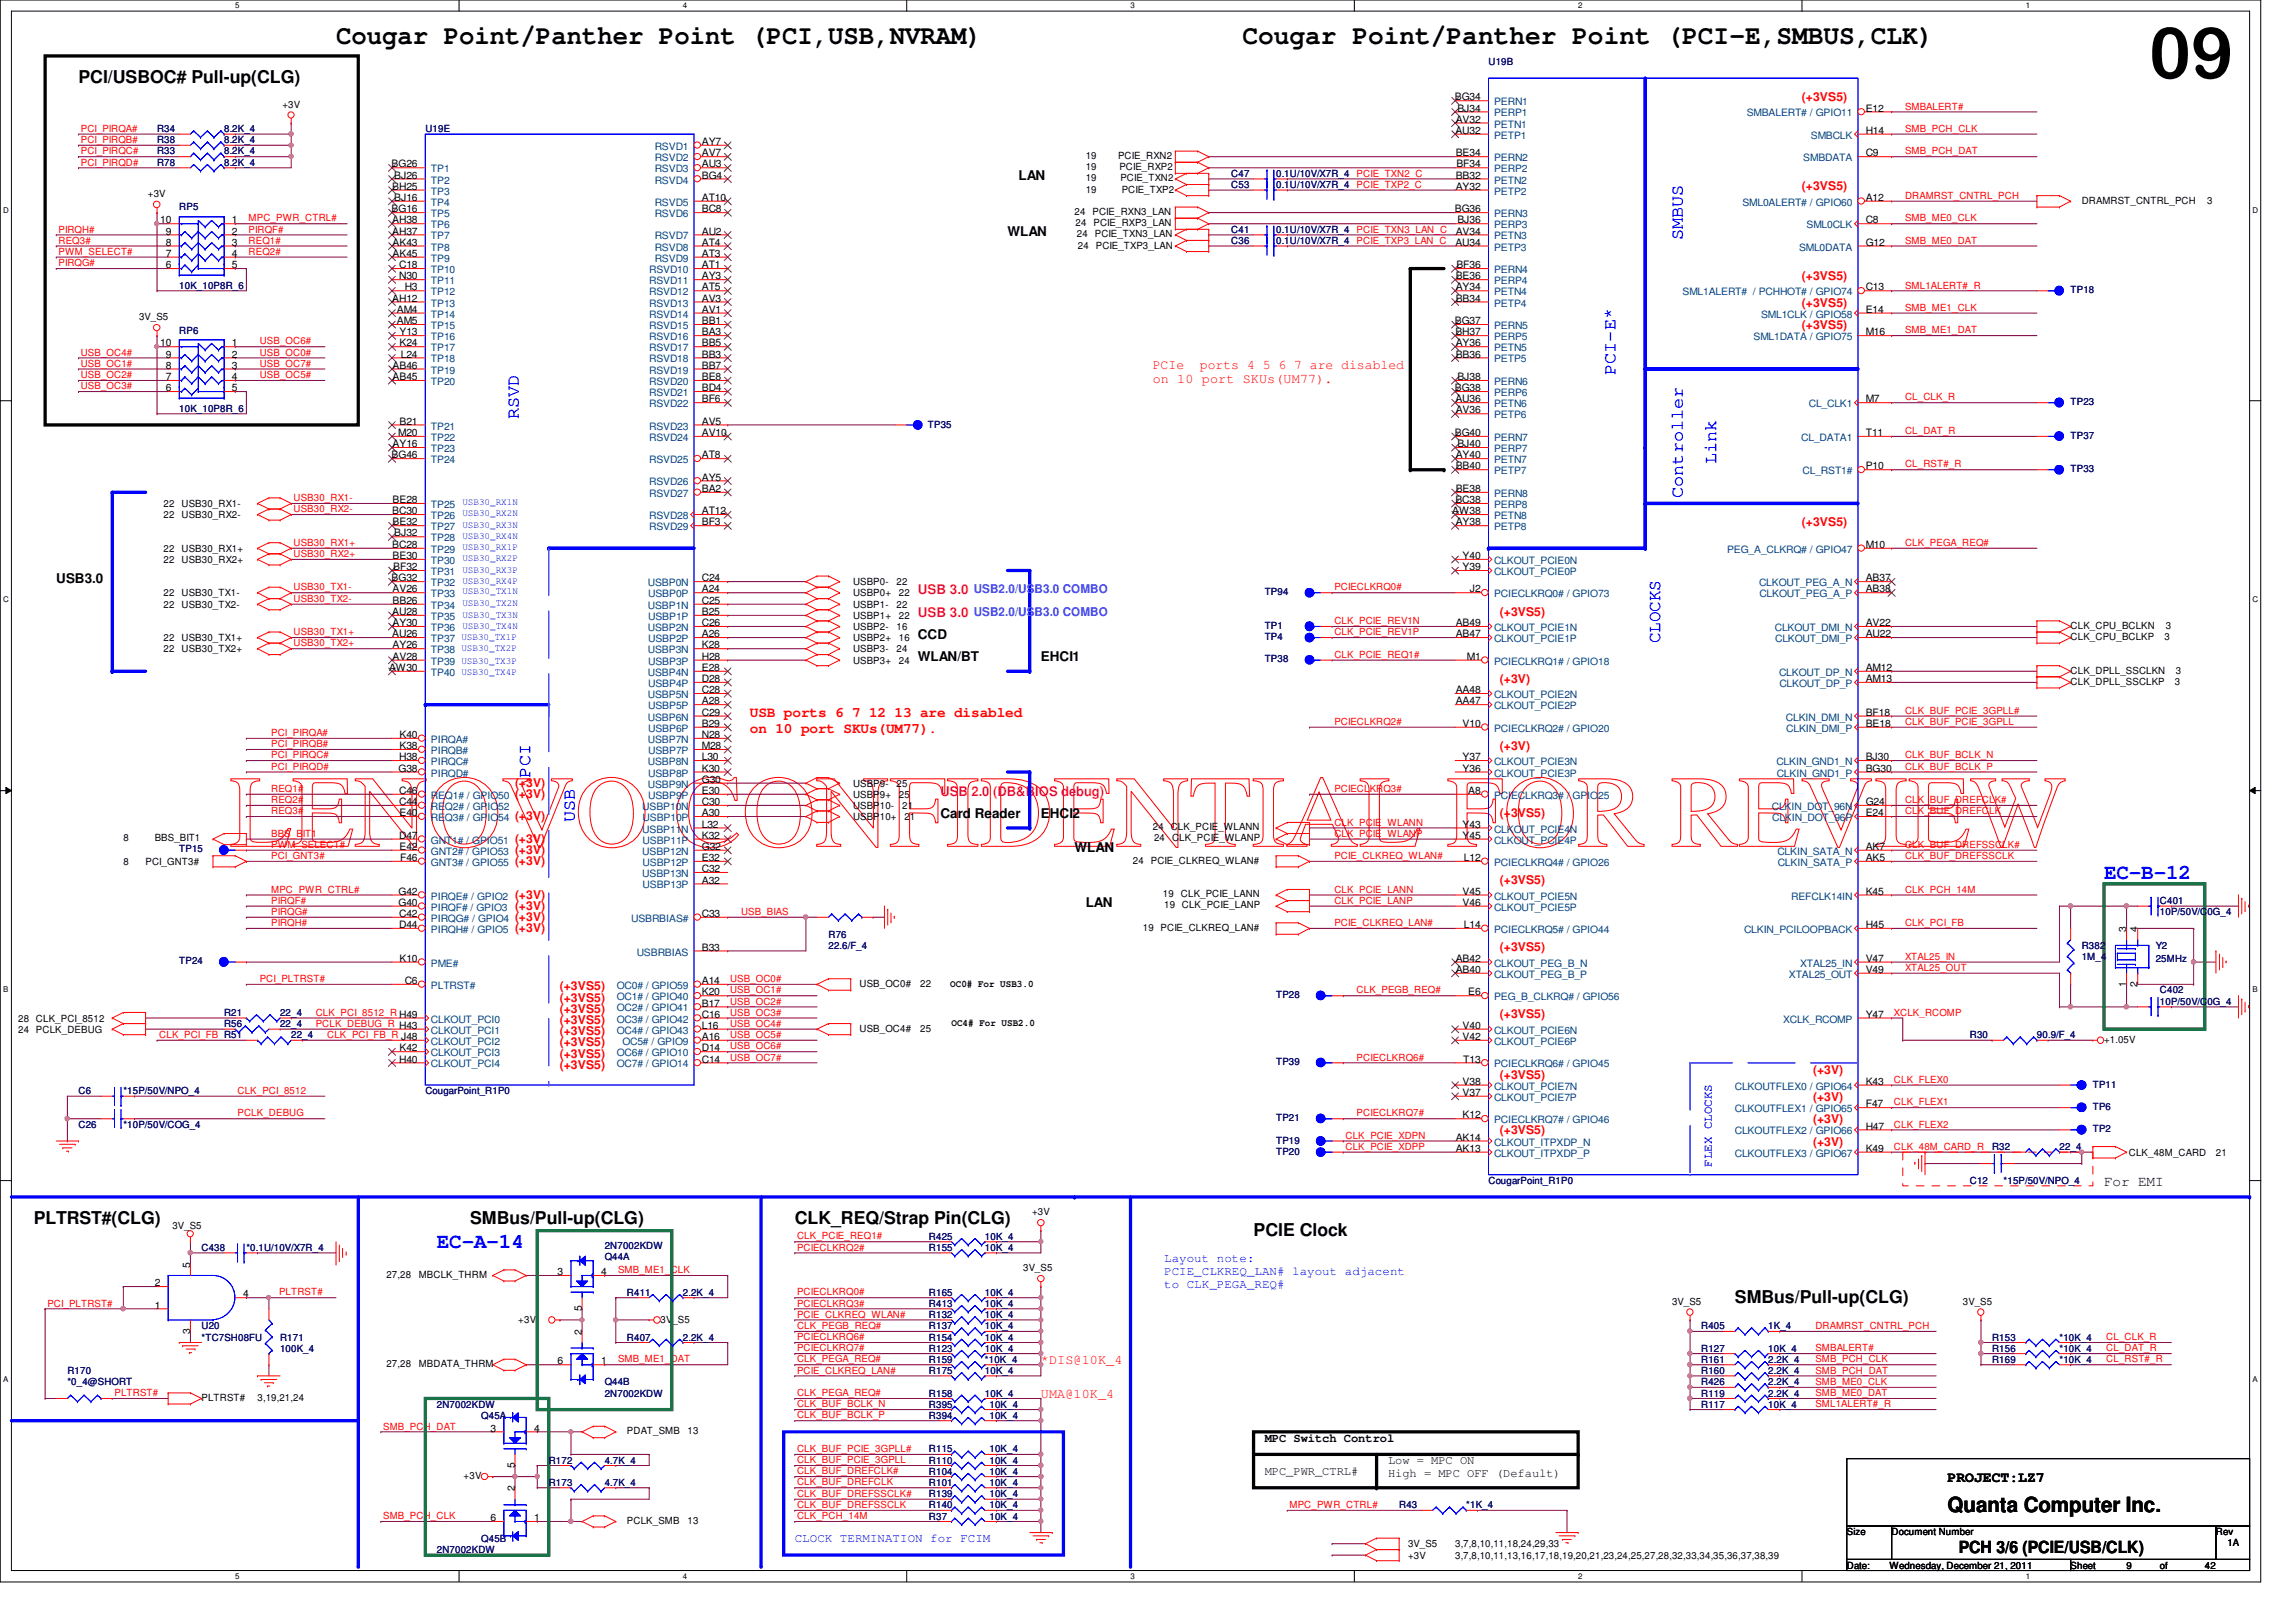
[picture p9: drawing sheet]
<svg xmlns="http://www.w3.org/2000/svg" width="297mm" height="210mm" viewBox="0 0 297 210" stroke-linecap="round" stroke-linejoin="round" font-family="sans-serif">
<defs><g id="words">
<text font-size="13.2" fill="#f00" x="29.7" y="109.5">LENOVO CONFIDENTIAL FOR REVIEW</text>
<text font-size="9.2" x="278" y="10.2">09</text>
<g font-size="3.5">
<text x="43.5" y="5.7">Cougar Point/Panther Point (PCI,USB,NVRAM)</text>
<text x="160.7" y="5.7">Cougar Point/Panther Point (PCI-E,SMBUS,CLK)</text>
</g>
<g font-size="2.7" fill="#00f">
<text x="272.2" y="113.7">EC-B-12</text>
<text x="56.5" y="161.5">EC-A-14</text>
</g>
<text font-size="2.7" x="252" y="195.7">Quanta Computer Inc.</text>
<g font-size="2.3">
<text x="10.2" y="10.8">PCI/USBOC# Pull-up(CLG)</text>
<text x="4.4" y="158.5">PLTRST#(CLG)</text>
<text x="60.8" y="158.5">SMBus/Pull-up(CLG)</text>
<text x="102.8" y="158.5">CLK_REQ/Strap Pin(CLG)</text>
<text x="162.2" y="159.9">PCIE Clock</text>
<text x="224.4" y="168.6">SMBus/Pull-up(CLG)</text>
</g>
<g font-size="2.3" fill="#00f">
<text x="217.7" y="31.1" transform="rotate(-90 217.7 31.1)">SMBUS</text>
<text x="209" y="48.5" transform="rotate(-90 209 48.5)">PCI-E*</text>
<text x="67.1" y="54.3" transform="rotate(-90 67.1 54.3)">RSVD</text>
<text x="217.7" y="64.4" transform="rotate(-90 217.7 64.4)">Controller</text>
<text x="222" y="60.1" transform="rotate(-90 222 60.1)">Link</text>
<text x="214.8" y="83.2" transform="rotate(-90 214.8 83.2)">CLOCKS</text>
<text x="68.6" y="100.6" transform="rotate(-90 68.6 100.6)">PCI</text>
<text x="74.4" y="106.4" transform="rotate(-90 74.4 106.4)">USB</text>
</g>
<text font-size="2.2" x="253.4" y="201">PCH 3/6 (PCIE/USB/CLK)</text>
<g font-size="1.9" fill="#f00">
<text x="97" y="92.8">USB ports 6 7 12 13 are disabled</text>
<text x="97" y="94.9">on 10 port SKUs(UM77).</text>
</g>
<g font-size="1.9">
<text x="272.2" y="153.5">For EMI</text>
<text x="252" y="191.8">PROJECT:LZ7</text>
</g>
<g font-size="1.7">
<text x="131.8" y="23.3">LAN</text>
<text x="130.3" y="30.6">WLAN</text>
<text x="7.3" y="75.4">USB3.0</text>
<text x="118.7" y="82.7">CCD</text>
<text x="118.7" y="85.6">WLAN/BT</text>
<text x="134.7" y="85.6">EHCI1</text>
<text x="121.7" y="105.8">Card Reader</text>
<text x="134.7" y="105.8">EHCI2</text>
<text x="139" y="110.2">WLAN</text>
<text x="140.5" y="117.4">LAN</text>
</g>
<g font-size="1.7" fill="#f00">
<text x="149.1" y="47.7">PCIe</text>
<text x="155.2" y="47.7">ports 4 5 6 7 are disabled</text>
<text x="149.1" y="49.6">on 10 port SKUs(UM77).</text>
<text x="134.7" y="176.6">*DIS@10K_4</text>
<text x="134.7" y="180.9">UMA@10K_4</text>
</g>
<g font-size="1.7" fill="#ff0080">
<text x="118.7" y="76.9">USB 3.0 USB2.0/USB3.0 COMBO</text>
<text x="118.7" y="79.8">USB 3.0 USB2.0/USB3.0 COMBO</text>
<text x="121.7" y="103">USB 2.0 (DB&amp;BIOS debug)</text>
</g>
<g font-size="1.6" fill="#f00">
<text x="233.1" y="13">(+3VS5)</text>
<text x="233.1" y="24.6">(+3VS5)</text>
<text x="233.1" y="36.2">(+3VS5)</text>
<text x="233.1" y="39.7">(+3VS5)</text>
<text x="233.1" y="42.6">(+3VS5)</text>
<text x="233.1" y="68.1">(+3VS5)</text>
<text x="194.1" y="79.7">(+3VS5)</text>
<text x="194.1" y="88.3">(+3V)</text>
<text x="66.6" y="101.8">(+3V)</text>
<text x="194.1" y="97">(+3V)</text>
<text x="66.6" y="103.3">(+3V)</text>
<text x="66.6" y="106.1">(+3V)</text>
<text x="194.1" y="105.7">(+3VS5)</text>
<text x="66.6" y="109.1">(+3V)</text>
<text x="66.6" y="110.5">(+3V)</text>
<text x="66.6" y="111.9">(+3V)</text>
<text x="66.6" y="116.3">(+3V)</text>
<text x="66.6" y="117.7">(+3V)</text>
<text x="66.6" y="119.2">(+3V)</text>
<text x="194.1" y="114.4">(+3VS5)</text>
<text x="66.6" y="120.6">(+3V)</text>
<text x="194.1" y="123.1">(+3VS5)</text>
<text x="72.4" y="128.1">(+3VS5)</text>
<text x="72.4" y="129.6">(+3VS5)</text>
<text x="72.4" y="131.1">(+3VS5)</text>
<text x="194.1" y="131.8">(+3VS5)</text>
<text x="72.4" y="132.5">(+3VS5)</text>
<text x="72.4" y="133.9">(+3VS5)</text>
<text x="72.4" y="135.4">(+3VS5)</text>
<text x="72.4" y="136.9">(+3VS5)</text>
<text x="72.4" y="138.3">(+3VS5)</text>
<text x="194.1" y="139.6">(+3VS5)</text>
<text x="234.6" y="139">(+3V)</text>
<text x="234.6" y="142.5">(+3V)</text>
<text x="194.1" y="146.8">(+3VS5)</text>
<text x="234.6" y="145.4">(+3V)</text>
<text x="234.6" y="148.3">(+3V)</text>
</g>
<g font-size="1.6" fill="#00f">
<text x="221.4" y="151" transform="rotate(-90 221.4 151)">FLEX CLOCKS</text>
<text x="150.6" y="163.4">Layout note:</text>
<text x="150.6" y="165">PCIE_CLKREQ_LAN# layout adjacent</text>
<text x="150.6" y="166.7">to CLK_PEGA_REQ#</text>
<text x="102.8" y="199.6">CLOCK TERMINATION for FCIM</text>
</g>
<g font-size="1.6">
<text x="163.6" y="186.6">MPC Switch Control</text>
<text x="163.6" y="190.9">MPC_PWR_CTRL#</text>
<text x="179.6" y="189.4">Low = MPC ON</text>
<text x="179.6" y="191.1">High = MPC OFF (Default)</text>
</g>
<g font-size="1.3" fill="#000080">
<text x="192.6" y="8.4">U19B</text>
<text x="20.3" y="17.1">R34</text>
<text x="29" y="17.1">8.2K_4</text>
<text x="55" y="17.1">U19E</text>
<text x="20.3" y="21.5">R78</text>
<text x="20.3" y="20">R33</text>
<text x="20.3" y="18.5">R38</text>
<text x="29" y="21.5">8.2K_4</text>
<text x="29" y="20">8.2K_4</text>
<text x="29" y="18.5">8.2K_4</text>
<text x="159.3" y="22.9">C47</text>
<text x="165.1" y="22.9">0.1U/10V/X7R_4</text>
<text x="23.2" y="27.2">RP5</text>
<text x="159.3" y="24.3">C53</text>
<text x="165.1" y="24.3">0.1U/10V/X7R_4</text>
<text x="159.3" y="31.6">C36</text>
<text x="159.3" y="30.1">C41</text>
<text x="165.1" y="31.6">0.1U/10V/X7R_4</text>
<text x="165.1" y="30.1">0.1U/10V/X7R_4</text>
<text x="23.2" y="37.4">10K_10P8R_6</text>
<text x="267.9" y="37.9">TP18</text>
<text x="23.2" y="43.2">RP6</text>
<text x="23.2" y="53.3">10K_10P8R_6</text>
<text x="267.9" y="52.4">TP23</text>
<text x="120.1" y="55.3">TP35</text>
<text x="267.9" y="56.8">TP37</text>
<text x="267.9" y="61.1">TP33</text>
<text x="163.6" y="77">TP94</text>
<text x="163.6" y="81.4">TP1</text>
<text x="163.6" y="82.8">TP4</text>
<text x="163.6" y="85.7">TP38</text>
<text x="23.2" y="110.3">TP15</text>
<text x="279.4" y="117">C401</text>
<text x="279.4" y="118.4">10P/50V/C0G_4</text>
<text x="23.2" y="124.8">TP24</text>
<text x="107.2" y="121.3">R76</text>
<text x="107.2" y="122.8">22.6/F_4</text>
<text x="269.3" y="122.8">R382</text>
<text x="269.3" y="124.2">1M_4</text>
<text x="278.9" y="122.8">Y2</text>
<text x="278.9" y="124.5">25MHz</text>
<text x="29" y="131.5">R21</text>
<text x="36.2" y="131.5">22_4</text>
<text x="165.1" y="129.2">TP28</text>
<text x="279.4" y="128.6">C402</text>
<text x="279.4" y="130">10P/50V/C0G_4</text>
<text x="29" y="132.9">R56</text>
<text x="36.2" y="132.9">22_4</text>
<text x="37.7" y="134.4">22_4</text>
<text x="165.1" y="137.8">TP39</text>
<text x="254.8" y="134.4">R30</text>
<text x="263.5" y="134.4">90.9/F_4</text>
<text x="10.2" y="141.6">C6</text>
<text x="16" y="141.6">*15P/50V/NPO_4</text>
<text x="55" y="141.6">CougarPoint_R1P0</text>
<text x="270.8" y="143.6">TP6</text>
<text x="270.8" y="140.8">TP11</text>
<text x="10.2" y="146">C26</text>
<text x="16" y="146">*10P/50V/COG_4</text>
<text x="165.1" y="145.1">TP21</text>
<text x="165.1" y="148">TP19</text>
<text x="165.1" y="149.4">TP20</text>
<text x="257.7" y="148.8">R32</text>
<text x="266.4" y="148.8">22_4</text>
<text x="270.8" y="146.5">TP2</text>
<text x="192.6" y="153.2">CougarPoint_R1P0</text>
<text x="254.8" y="153.2">C12</text>
<text x="259.2" y="153.2">*15P/50V/NPO_4</text>
<text x="26.1" y="161.9">C438</text>
<text x="31.9" y="161.9">*0.1U/10V/X7R_4</text>
<text x="78.2" y="161.6">2N7002KDW</text>
<text x="120.2" y="161.9">R155</text>
<text x="120.2" y="160.4">R425</text>
<text x="127.4" y="161.9">10K_4</text>
<text x="127.4" y="160.4">10K_4</text>
<text x="78.2" y="163">Q44A</text>
<text x="81.1" y="167.7">R411</text>
<text x="88.3" y="167.7">2.2K_4</text>
<text x="120.2" y="167.7">R165</text>
<text x="127.4" y="167.7">10K_4</text>
<text x="26.1" y="172">U20</text>
<text x="26.1" y="173.5">*TC7SH08FU</text>
<text x="36.2" y="173.5">R171</text>
<text x="81.1" y="173.5">R407</text>
<text x="88.3" y="173.5">2.2K_4</text>
<text x="120.2" y="172">R137</text>
<text x="120.2" y="169.1">R413</text>
<text x="120.2" y="170.6">R132</text>
<text x="120.2" y="173.5">R154</text>
<text x="127.4" y="172">10K_4</text>
<text x="127.4" y="169.1">10K_4</text>
<text x="127.4" y="170.6">10K_4</text>
<text x="127.4" y="173.5">10K_4</text>
<text x="220.1" y="172">R405</text>
<text x="228.8" y="172">1K_4</text>
<text x="257.7" y="173.5">R153</text>
<text x="266.4" y="173.5">*10K_4</text>
<text x="8.7" y="177.8">R170</text>
<text x="8.7" y="179.2">*0_4@SHORT</text>
<text x="36.2" y="174.9">100K_4</text>
<text x="78.2" y="179.2">Q44B</text>
<text x="120.2" y="177.8">R175</text>
<text x="120.2" y="174.9">R123</text>
<text x="120.2" y="176.4">R159</text>
<text x="127.4" y="177.8">10K_4</text>
<text x="127.4" y="174.9">10K_4</text>
<text x="127.4" y="176.4">*10K_4</text>
<text x="220.1" y="179.2">R426</text>
<text x="220.1" y="176.4">R161</text>
<text x="220.1" y="177.8">R160</text>
<text x="220.1" y="174.9">R127</text>
<text x="228.8" y="179.2">2.2K_4</text>
<text x="228.8" y="176.4">2.2K_4</text>
<text x="228.8" y="177.8">2.2K_4</text>
<text x="228.8" y="174.9">10K_4</text>
<text x="257.7" y="174.9">R156</text>
<text x="257.7" y="176.4">R169</text>
<text x="266.4" y="174.9">*10K_4</text>
<text x="266.4" y="176.4">*10K_4</text>
<text x="56.5" y="182.2">2N7002KDW</text>
<text x="62.3" y="183.6">Q45A</text>
<text x="78.2" y="180.7">2N7002KDW</text>
<text x="120.2" y="180.7">R158</text>
<text x="120.2" y="183.6">R394</text>
<text x="120.2" y="182.2">R395</text>
<text x="127.4" y="180.7">10K_4</text>
<text x="128" y="183.6">10K_4</text>
<text x="128" y="182.2">10K_4</text>
<text x="220.1" y="182.2">R117</text>
<text x="220.1" y="180.7">R119</text>
<text x="228.8" y="182.2">10K_4</text>
<text x="228.8" y="180.7">2.2K_4</text>
<text x="71" y="189.4">R172</text>
<text x="78.2" y="189.4">4.7K_4</text>
<text x="120.2" y="189.4">R110</text>
<text x="120.2" y="190.8">R104</text>
<text x="120.2" y="188">R115</text>
<text x="128" y="189.4">10K_4</text>
<text x="128" y="190.8">10K_4</text>
<text x="128" y="188">10K_4</text>
<text x="71" y="192.3">R173</text>
<text x="78.2" y="192.3">4.7K_4</text>
<text x="120.2" y="195.2">R140</text>
<text x="120.2" y="196.6">R37</text>
<text x="120.2" y="192.3">R101</text>
<text x="120.2" y="193.7">R139</text>
<text x="128" y="195.2">10K_4</text>
<text x="128" y="196.6">10K_4</text>
<text x="128" y="192.3">10K_4</text>
<text x="128" y="193.7">10K_4</text>
<text x="181" y="195.2">R43</text>
<text x="189.7" y="195.2">*1K_4</text>
<text x="56.5" y="201">2N7002KDW</text>
<text x="62.3" y="199.5">Q45B</text>
</g>
<g font-size="1.3" fill="#f00">
<text x="10.5" y="17.1">PCI_PIRQA#</text>
<text x="246.5" y="17.1">SMB_PCH_CLK</text>
<text x="246.5" y="14.2">SMBALERT#</text>
<text x="10.5" y="18.5">PCI_PIRQB#</text>
<text x="10.5" y="20">PCI_PIRQC#</text>
<text x="10.5" y="21.4">PCI_PIRQD#</text>
<text x="175.5" y="22.9">PCIE_TXN2_C</text>
<text x="246.5" y="20">SMB_PCH_DAT</text>
<text x="32.2" y="28.7">MPC_PWR_CTRL#</text>
<text x="175.5" y="24.3">PCIE_TXP2_C</text>
<text x="246.5" y="28.7">SMB_ME0_CLK</text>
<text x="246.5" y="25.7">DRAMRST_CNTRL_PCH</text>
<text x="7.6" y="30.1">PIRQH#</text>
<text x="7.6" y="34.5">PIRQG#</text>
<text x="7.6" y="33">PWM_SELECT#</text>
<text x="7.6" y="31.5">REQ3#</text>
<text x="32.2" y="31.5">REQ1#</text>
<text x="32.2" y="33">REQ2#</text>
<text x="32.2" y="30.1">PIRQF#</text>
<text x="175.5" y="30.1">PCIE_TXN3_LAN_C</text>
<text x="175.5" y="31.5">PCIE_TXP3_LAN_C</text>
<text x="246.5" y="31.5">SMB_ME0_DAT</text>
<text x="246.5" y="40.2">SMB_ME1_CLK</text>
<text x="246.5" y="37.3">SML1ALERT#_R</text>
<text x="10.5" y="46">USB_OC4#</text>
<text x="10.5" y="47.5">USB_OC1#</text>
<text x="33.6" y="46">USB_OC0#</text>
<text x="33.6" y="44.6">USB_OC6#</text>
<text x="33.6" y="47.5">USB_OC7#</text>
<text x="246.5" y="43.1">SMB_ME1_DAT</text>
<text x="10.5" y="48.9">USB_OC2#</text>
<text x="10.5" y="50.4">USB_OC3#</text>
<text x="33.6" y="48.9">USB_OC5#</text>
<text x="246.5" y="51.8">CL_CLK_R</text>
<text x="246.5" y="56.2">CL_DAT_R</text>
<text x="38" y="64.9">USB30_RX1-</text>
<text x="246.5" y="60.5">CL_RST#_R</text>
<text x="38" y="70.7">USB30_RX1+</text>
<text x="38" y="66.3">USB30_RX2-</text>
<text x="246.5" y="70.7">CLK_PEGA_REQ#</text>
<text x="38" y="72.1">USB30_RX2+</text>
<text x="38" y="77.9">USB30_TX2-</text>
<text x="38" y="76.4">USB30_TX1-</text>
<text x="172.6" y="76.4">PCIECLKRQ0#</text>
<text x="38" y="83.7">USB30_TX2+</text>
<text x="38" y="82.2">USB30_TX1+</text>
<text x="172.6" y="80.8">CLK_PCIE_REV1N</text>
<text x="172.6" y="82.2">CLK_PCIE_REV1P</text>
<text x="172.6" y="85.1">CLK_PCIE_REQ1#</text>
<text x="35.1" y="95.3">PCI_PIRQA#</text>
<text x="172.6" y="93.8">PCIECLKRQ2#</text>
<text x="246.5" y="92.4">CLK_BUF_PCIE_3GPLL#</text>
<text x="246.5" y="93.8">CLK_BUF_PCIE_3GPLL</text>
<text x="35.1" y="96.7">PCI_PIRQB#</text>
<text x="35.1" y="98.1">PCI_PIRQC#</text>
<text x="35.1" y="99.6">PCI_PIRQD#</text>
<text x="246.5" y="99.6">CLK_BUF_BCLK_P</text>
<text x="246.5" y="98.1">CLK_BUF_BCLK_N</text>
<text x="35.1" y="102.5">REQ1#</text>
<text x="35.1" y="103.9">REQ2#</text>
<text x="35.1" y="105.4">REQ3#</text>
<text x="172.6" y="102.5">PCIECLKRQ3#</text>
<text x="172.6" y="106.8">CLK_PCIE_WLANN</text>
<text x="246.5" y="103.9">CLK_BUF_DREFCLK#</text>
<text x="246.5" y="105.4">CLK_BUF_DREFCLK</text>
<text x="35.1" y="108.3">BBS_BIT1</text>
<text x="35.1" y="109.7">PWM_SELECT#</text>
<text x="35.1" y="111.2">PCI_GNT3#</text>
<text x="172.6" y="108.3">CLK_PCIE_WLANP</text>
<text x="172.6" y="111.2">PCIE_CLKREQ_WLAN#</text>
<text x="246.5" y="111.2">CLK_BUF_DREFSSCLK</text>
<text x="246.5" y="109.7">CLK_BUF_DREFSSCLK#</text>
<text x="35.1" y="119.8">PIRQH#</text>
<text x="35.1" y="115.5">MPC_PWR_CTRL#</text>
<text x="35.1" y="117">PIRQF#</text>
<text x="35.1" y="118.4">PIRQG#</text>
<text x="95.9" y="118.4">USB_BIAS</text>
<text x="172.6" y="119.8">PCIE_CLKREQ_LAN#</text>
<text x="172.6" y="115.5">CLK_PCIE_LANN</text>
<text x="172.6" y="117">CLK_PCIE_LANP</text>
<text x="246.5" y="115.5">CLK_PCH_14M</text>
<text x="246.5" y="119.8">CLK_PCI_FB</text>
<text x="246.5" y="125.6">XTAL25_OUT</text>
<text x="246.5" y="124.2">XTAL25_IN</text>
<text x="33.6" y="127.1">PCI_PLTRST#</text>
<text x="40.8" y="131.4">CLK_PCI_8512_R H49</text>
<text x="94.4" y="127.1">USB_OC0#</text>
<text x="94.4" y="128.6">USB_OC1#</text>
<text x="94.4" y="130">USB_OC2#</text>
<text x="94.4" y="131.4">USB_OC3#</text>
<text x="175.5" y="128.6">CLK_PEGB_REQ#</text>
<text x="245" y="131.4">XCLK_RCOMP</text>
<text x="20.6" y="134.3">CLK_PCI_FB R51</text>
<text x="40.8" y="132.9">PCLK_DEBUG_R H43</text>
<text x="42.3" y="134.3">CLK_PCI_FB_R J48</text>
<text x="94.4" y="135.8">USB_OC6#</text>
<text x="94.4" y="132.9">USB_OC4#</text>
<text x="94.4" y="134.3">USB_OC5#</text>
<text x="94.4" y="137.2">USB_OC7#</text>
<text x="175.5" y="137.2">PCIECLKRQ6#</text>
<text x="30.7" y="141.6">CLK_PCI_8512</text>
<text x="245" y="143">CLK_FLEX1</text>
<text x="245" y="140.1">CLK_FLEX0</text>
<text x="30.7" y="144.5">PCLK_DEBUG</text>
<text x="174.1" y="148.8">CLK_PCIE_XDPP</text>
<text x="174.1" y="147.4">CLK_PCIE_XDPN</text>
<text x="175.5" y="144.5">PCIECLKRQ7#</text>
<text x="245" y="145.9">CLK_FLEX2</text>
<text x="245" y="148.8">CLK_48M_CARD_R</text>
<text x="103.1" y="161.8">PCIECLKRQ2#</text>
<text x="103.1" y="160.4">CLK_PCIE_REQ1#</text>
<text x="36.1" y="167.6">PLTRST#</text>
<text x="80" y="164.8">SMB_ME1_CLK</text>
<text x="103.1" y="167.6">PCIECLKRQ0#</text>
<text x="6.1" y="169.1">PCI_PLTRST#</text>
<text x="103.1" y="172">CLK_PEGB_REQ#</text>
<text x="103.1" y="169.1">PCIECLKRQ3#</text>
<text x="103.1" y="170.5">PCIE_CLKREQ_WLAN#</text>
<text x="103.1" y="173.4">PCIECLKRQ6#</text>
<text x="234.9" y="172">DRAMRST_CNTRL_PCH</text>
<text x="272.5" y="173.4">CL_CLK_R</text>
<text x="80" y="176.3">SMB_ME1_DAT</text>
<text x="103.1" y="174.9">PCIECLKRQ7#</text>
<text x="103.1" y="176.3">CLK_PEGA_REQ#</text>
<text x="103.1" y="177.8">PCIE_CLKREQ_LAN#</text>
<text x="234.9" y="174.9">SMBALERT#</text>
<text x="234.9" y="179.2">SMB_ME0_CLK</text>
<text x="234.9" y="177.8">SMB_PCH_DAT</text>
<text x="234.9" y="176.3">SMB_PCH_CLK</text>
<text x="272.5" y="176.3">CL_RST#_R</text>
<text x="272.5" y="174.9">CL_DAT_R</text>
<text x="14.8" y="180.7">PLTRST#</text>
<text x="49.6" y="185">SMB_PCH_DAT</text>
<text x="103.1" y="182.1">CLK_BUF_BCLK_N</text>
<text x="103.1" y="183.6">CLK_BUF_BCLK_P</text>
<text x="103.1" y="180.7">CLK_PEGA_REQ#</text>
<text x="234.9" y="182.1">SML1ALERT#_R</text>
<text x="234.9" y="180.7">SMB_ME0_DAT</text>
<text x="103.1" y="187.9">CLK_BUF_PCIE_3GPLL#</text>
<text x="103.1" y="189.4">CLK_BUF_PCIE_3GPLL</text>
<text x="103.1" y="190.8">CLK_BUF_DREFCLK#</text>
<text x="49.6" y="196.6">SMB_PCH_CLK</text>
<text x="103.1" y="196.6">CLK_PCH_14M</text>
<text x="103.1" y="195.2">CLK_BUF_DREFSSCLK</text>
<text x="103.1" y="193.7">CLK_BUF_DREFSSCLK#</text>
<text x="103.1" y="192.2">CLK_BUF_DREFCLK</text>
<text x="166.8" y="195.2">MPC_PWR_CTRL#</text>
</g>
<g font-size="1.3">
<text x="36.5" y="13.9">+3V</text>
<text x="188.2" y="13">BG34</text>
<text x="188.3" y="17.3">AU32</text>
<text x="188.3" y="15.9">AV32</text>
<text x="188.5" y="14.4">BJ34</text>
<text x="241.4" y="14.4">E12</text>
<text x="241.4" y="17.3">H14</text>
<text x="50.7" y="21.7">BG26</text>
<text x="51" y="23.1">BJ26</text>
<text x="90.8" y="18.8">AY7</text>
<text x="90.8" y="20.2">AV7</text>
<text x="90.8" y="21.7">AU3</text>
<text x="90.8" y="23.1">BG4</text>
<text x="140.5" y="22">19</text>
<text x="140.5" y="20.6">19</text>
<text x="140.5" y="23.5">19</text>
<text x="144.6" y="20.6">PCIE_RXN2</text>
<text x="144.8" y="22">PCIE_RXP2</text>
<text x="144.9" y="23.5">PCIE_TXN2</text>
<text x="188.3" y="20.2">BE34</text>
<text x="188.3" y="23.1">BB32</text>
<text x="188.4" y="21.7">BF34</text>
<text x="241.4" y="20.2">C9</text>
<text x="19.1" y="25.5">+3V</text>
<text x="20.7" y="28.9">10</text>
<text x="30" y="28.9">1</text>
<text x="50.7" y="27.5">BG16</text>
<text x="50.8" y="24.6">BH25</text>
<text x="50.8" y="28.9">AH38</text>
<text x="51" y="26">BJ16</text>
<text x="90.8" y="26">AT10</text>
<text x="90.8" y="27.5">BC8</text>
<text x="139" y="27.8">24</text>
<text x="139.1" y="29.3">24</text>
<text x="140.5" y="24.9">19</text>
<text x="141.3" y="27.8">PCIE_RXN3_LAN</text>
<text x="141.5" y="29.3">PCIE_RXP3_LAN</text>
<text x="145.1" y="24.9">PCIE_TXP2</text>
<text x="188.2" y="27.5">BG36</text>
<text x="188.3" y="24.6">AY32</text>
<text x="188.5" y="28.9">BJ36</text>
<text x="241.4" y="26">A12</text>
<text x="241.4" y="28.9">C8</text>
<text x="269.3" y="26.4">DRAMRST_CNTRL_PCH</text>
<text x="285.5" y="26.4">3</text>
<text x="21.5" y="30.4">9</text>
<text x="21.5" y="31.8">8</text>
<text x="21.5" y="33.2">7</text>
<text x="21.5" y="34.7">6</text>
<text x="30" y="33.2">4</text>
<text x="30" y="31.8">3</text>
<text x="30" y="30.4">2</text>
<text x="30" y="34.7">5</text>
<text x="50.8" y="30.4">AH37</text>
<text x="50.8" y="31.8">AK43</text>
<text x="50.8" y="33.2">AK45</text>
<text x="51.6" y="34.7">C18</text>
<text x="90.8" y="30.4">AU2</text>
<text x="90.8" y="31.8">AT4</text>
<text x="90.8" y="33.2">AT3</text>
<text x="90.8" y="34.7">AT1</text>
<text x="139.3" y="30.7">24</text>
<text x="139.4" y="32.2">24</text>
<text x="141.6" y="30.7">PCIE_TXN3_LAN</text>
<text x="141.8" y="32.2">PCIE_TXP3_LAN</text>
<text x="188.3" y="31.8">AU34</text>
<text x="188.3" y="30.4">AV34</text>
<text x="188.4" y="34.7">BF36</text>
<text x="241.4" y="31.8">G12</text>
<text x="18" y="41.4">3V_S5</text>
<text x="50.8" y="39">AH12</text>
<text x="51.3" y="42">AM5</text>
<text x="51.3" y="40.5">AM4</text>
<text x="51.6" y="36.2">N30</text>
<text x="52.4" y="37.6">H3</text>
<text x="90.8" y="36.2">AY3</text>
<text x="90.8" y="37.6">AT5</text>
<text x="90.8" y="39">AV3</text>
<text x="90.8" y="40.5">AV1</text>
<text x="90.8" y="42">BB1</text>
<text x="188.2" y="42">BG37</text>
<text x="188.3" y="36.2">BE36</text>
<text x="188.3" y="37.6">AY34</text>
<text x="188.3" y="39">BB34</text>
<text x="241.4" y="37.6">C13</text>
<text x="241.4" y="40.5">E14</text>
<text x="20.7" y="44.8">10</text>
<text x="21.5" y="46.3">9</text>
<text x="21.5" y="47.7">8</text>
<text x="30" y="47.7">3</text>
<text x="30" y="46.3">2</text>
<text x="30" y="44.8">1</text>
<text x="50.8" y="47.7">AB46</text>
<text x="51.7" y="43.4">Y13</text>
<text x="51.7" y="44.8">K24</text>
<text x="51.9" y="46.3">L24</text>
<text x="90.8" y="44.8">BB5</text>
<text x="90.8" y="46.3">BB3</text>
<text x="90.8" y="47.7">BB7</text>
<text x="90.8" y="43.4">BA3</text>
<text x="188.3" y="43.4">BH37</text>
<text x="188.3" y="44.8">AY36</text>
<text x="188.3" y="46.3">BB36</text>
<text x="241.4" y="43.4">M16</text>
<text x="21.5" y="49.2">7</text>
<text x="21.5" y="50.6">6</text>
<text x="30" y="49.2">4</text>
<text x="30" y="50.6">5</text>
<text x="50.8" y="49.2">AB45</text>
<text x="90.8" y="49.2">BE8</text>
<text x="90.8" y="50.6">BD4</text>
<text x="90.8" y="52.1">BF6</text>
<text x="188.2" y="50.6">BG38</text>
<text x="188.3" y="52.1">AU36</text>
<text x="188.3" y="53.5">AV36</text>
<text x="188.5" y="49.2">BJ38</text>
<text x="241.4" y="52.1">M7</text>
<text x="50.7" y="59.3">BG46</text>
<text x="50.8" y="57.9">AY16</text>
<text x="51.5" y="56.4">M20</text>
<text x="51.7" y="54.9">B21</text>
<text x="90.8" y="54.9">AV5</text>
<text x="90.8" y="59.3">AT8</text>
<text x="90.8" y="56.4">AV10</text>
<text x="188.2" y="56.4">BG40</text>
<text x="188.3" y="59.3">AY40</text>
<text x="188.5" y="57.9">BJ40</text>
<text x="241.4" y="56.4">T11</text>
<text x="21.2" y="65.6">22</text>
<text x="23.5" y="65.6">USB30_RX1-</text>
<text x="50.8" y="65.1">BE28</text>
<text x="90.8" y="62.2">AY5</text>
<text x="90.8" y="63.7">BA2</text>
<text x="188.3" y="65.1">BC38</text>
<text x="188.3" y="63.7">BE38</text>
<text x="188.3" y="60.7">BB40</text>
<text x="241.4" y="60.7">P10</text>
<text x="21.2" y="71.4">22</text>
<text x="21.2" y="67.1">22</text>
<text x="23.5" y="71.4">USB30_RX1+</text>
<text x="23.5" y="67.1">USB30_RX2-</text>
<text x="50.8" y="66.5">BC30</text>
<text x="50.8" y="70.9">BC28</text>
<text x="50.8" y="68">BE32</text>
<text x="51" y="69.4">BJ32</text>
<text x="90.8" y="66.5">AT12</text>
<text x="90.8" y="68">BF3</text>
<text x="187.9" y="66.5">AW38</text>
<text x="188.3" y="68">AY38</text>
<text x="241.4" y="70.9">M10</text>
<text x="21.2" y="72.9">22</text>
<text x="21.2" y="77.2">22</text>
<text x="23.5" y="72.9">USB30_RX2+</text>
<text x="23.5" y="77.2">USB30_TX1-</text>
<text x="50.7" y="75.2">BG32</text>
<text x="50.8" y="72.3">BE30</text>
<text x="50.8" y="76.7">AV26</text>
<text x="50.9" y="73.8">BF32</text>
<text x="90.8" y="75.2">C24</text>
<text x="90.8" y="76.7">A24</text>
<text x="110.4" y="75.7">USBP0-</text>
<text x="110.4" y="77.2">USBP0+</text>
<text x="116" y="75.7">22</text>
<text x="116.3" y="77.2">22</text>
<text x="189.2" y="72.3">Y40</text>
<text x="189.2" y="73.8">Y39</text>
<text x="190.2" y="76.7">J2</text>
<text x="241.4" y="75.2">AB37</text>
<text x="241.4" y="76.7">AB38</text>
<text x="21.2" y="83">22</text>
<text x="21.2" y="78.7">22</text>
<text x="23.5" y="83">USB30_TX1+</text>
<text x="23.5" y="78.7">USB30_TX2-</text>
<text x="50.8" y="79.6">AU28</text>
<text x="50.8" y="82.5">AU26</text>
<text x="50.8" y="78.1">BB26</text>
<text x="50.8" y="81">AY30</text>
<text x="50.8" y="83.9">AY26</text>
<text x="90.8" y="78.1">C25</text>
<text x="90.8" y="79.6">B25</text>
<text x="90.8" y="81">C26</text>
<text x="90.8" y="82.5">A26</text>
<text x="90.8" y="83.9">K28</text>
<text x="110.4" y="81.5">USBP2-</text>
<text x="110.4" y="83">USBP2+</text>
<text x="110.4" y="78.7">USBP1-</text>
<text x="110.4" y="80.1">USBP1+</text>
<text x="116" y="81.5">16</text>
<text x="116" y="78.7">22</text>
<text x="116.3" y="83">16</text>
<text x="116.3" y="80.1">22</text>
<text x="188.3" y="81">AB49</text>
<text x="188.3" y="82.5">AB47</text>
<text x="241.4" y="81">AV22</text>
<text x="241.4" y="82.5">AU22</text>
<text x="267.9" y="81.4">CLK_CPU_BCLKN</text>
<text x="267.9" y="82.8">CLK_CPU_BCLKP</text>
<text x="280" y="82.8">3</text>
<text x="280.2" y="81.4">3</text>
<text x="21.2" y="84.4">22</text>
<text x="23.5" y="84.4">USB30_TX2+</text>
<text x="50.3" y="86.8">AW30</text>
<text x="50.8" y="85.4">AV28</text>
<text x="90.8" y="85.4">H28</text>
<text x="90.8" y="86.8">E28</text>
<text x="90.8" y="88.3">D28</text>
<text x="90.8" y="89.7">C28</text>
<text x="110.4" y="84.4">USBP3-</text>
<text x="110.4" y="85.9">USBP3+</text>
<text x="116" y="84.4">24</text>
<text x="116.3" y="85.9">24</text>
<text x="188.3" y="89.7">AA48</text>
<text x="189.8" y="85.4">M1</text>
<text x="241.4" y="88.3">AM13</text>
<text x="241.4" y="86.8">AM12</text>
<text x="267.9" y="87.2">CLK_DPLL_SSCLKN</text>
<text x="267.9" y="88.6">CLK_DPLL_SSCLKP</text>
<text x="281.3" y="88.6">3</text>
<text x="281.5" y="87.2">3</text>
<text x="51.7" y="95.5">K40</text>
<text x="90.8" y="91.1">A28</text>
<text x="90.8" y="92.6">C29</text>
<text x="90.8" y="94.1">B29</text>
<text x="90.8" y="95.5">N28</text>
<text x="188.3" y="91.1">AA47</text>
<text x="189.2" y="94.1">V10</text>
<text x="241.4" y="92.6">BF18</text>
<text x="241.4" y="94.1">BE18</text>
<text x="51.6" y="99.9">G38</text>
<text x="51.6" y="98.4">H38</text>
<text x="51.7" y="96.9">K38</text>
<text x="90.8" y="96.9">M28</text>
<text x="90.8" y="98.4">L30</text>
<text x="90.8" y="99.9">K30</text>
<text x="90.8" y="101.3">G30</text>
<text x="110.4" y="101.8">USBP9-</text>
<text x="116" y="101.8">25</text>
<text x="189.2" y="98.4">Y37</text>
<text x="189.2" y="99.9">Y36</text>
<text x="241.4" y="98.4">BJ30</text>
<text x="241.4" y="99.9">BG30</text>
<text x="51.6" y="102.7">C46</text>
<text x="51.6" y="104.2">C44</text>
<text x="51.7" y="105.6">E40</text>
<text x="90.8" y="102.7">E30</text>
<text x="90.8" y="104.2">C30</text>
<text x="90.8" y="105.6">A30</text>
<text x="90.8" y="107.1">L32</text>
<text x="110.4" y="104.7">USBP10-</text>
<text x="110.4" y="106.1">USBP10+</text>
<text x="110.4" y="103.3">USBP9+</text>
<text x="116.3" y="103.3">25</text>
<text x="116.7" y="104.7">21</text>
<text x="117" y="106.1">21</text>
<text x="149.1" y="107.4">24</text>
<text x="151.5" y="107.4">CLK_PCIE_WLANN</text>
<text x="189.2" y="107.1">Y43</text>
<text x="189.9" y="102.7">A8</text>
<text x="241.4" y="104.2">G24</text>
<text x="241.4" y="105.6">E24</text>
<text x="16" y="111.9">8</text>
<text x="16" y="108.9">8</text>
<text x="18.8" y="111.9">PCI_GNT3#</text>
<text x="20" y="108.9">BBS_BIT1</text>
<text x="51.6" y="108.5">D47</text>
<text x="51.7" y="110">E42</text>
<text x="51.8" y="111.4">F46</text>
<text x="90.8" y="108.5">K32</text>
<text x="90.8" y="110">G32</text>
<text x="90.8" y="111.4">E32</text>
<text x="90.8" y="112.9">C32</text>
<text x="146.6" y="111.8">24</text>
<text x="148.9" y="111.8">PCIE_CLKREQ_WLAN#</text>
<text x="149.3" y="108.9">24</text>
<text x="151.6" y="108.9">CLK_PCIE_WLANP</text>
<text x="189.2" y="108.5">Y45</text>
<text x="189.4" y="111.4">L12</text>
<text x="241.4" y="110">AK7</text>
<text x="241.4" y="111.4">AK5</text>
<text x="51.6" y="115.8">G42</text>
<text x="51.6" y="117.2">G40</text>
<text x="51.6" y="118.7">C42</text>
<text x="90.8" y="114.3">A32</text>
<text x="90.8" y="118.7">C33</text>
<text x="150.4" y="116.1">19</text>
<text x="150.6" y="117.6">19 CLK_PCIE_LANP</text>
<text x="152.8" y="116.1">CLK_PCIE_LANN</text>
<text x="189.2" y="115.8">V45</text>
<text x="189.2" y="117.2">V46</text>
<text x="241.4" y="115.8">K45</text>
<text x="51.6" y="120.1">D44</text>
<text x="51.7" y="124.5">K10</text>
<text x="90.8" y="123">B33</text>
<text x="147.9" y="120.5">19 PCIE_CLKREQ_LAN#</text>
<text x="188.3" y="125.9">AB40</text>
<text x="188.3" y="124.5">AB42</text>
<text x="189.4" y="120.1">L14</text>
<text x="241.4" y="124.5">V47</text>
<text x="241.4" y="125.9">V49</text>
<text x="241.4" y="120.1">H45</text>
<text x="275.1" y="120.6" transform="rotate(-90 275.1 120.6)">3</text>
<text x="276.5" y="120.6" transform="rotate(-90 276.5 120.6)">4</text>
<text x="52.4" y="127.3">C6</text>
<text x="90.8" y="127.3">A14</text>
<text x="90.8" y="128.8">K20</text>
<text x="90.8" y="130.3">B17</text>
<text x="90.8" y="131.7">C16</text>
<text x="111.2" y="127.7">USB_OC0#</text>
<text x="119" y="127.7">22</text>
<text x="122.9" y="127.7">OC0# For USB3.0</text>
<text x="189.9" y="128.8">E6</text>
<text x="241.4" y="131.7">Y47</text>
<text x="275.1" y="127.7" transform="rotate(-90 275.1 127.7)">1</text>
<text x="276.5" y="127.7" transform="rotate(-90 276.5 127.7)">2</text>
<text x="2.4" y="133.6">24 PCLK_DEBUG</text>
<text x="2.4" y="132.2">28 CLK_PCI_8512</text>
<text x="51.6" y="137.5">H40</text>
<text x="51.7" y="136.1">K42</text>
<text x="90.8" y="133.1">L16</text>
<text x="90.8" y="134.6">A16</text>
<text x="90.8" y="136.1">D14</text>
<text x="90.8" y="137.5">C14</text>
<text x="111.2" y="133.5">USB_OC4#</text>
<text x="119" y="133.5">25</text>
<text x="123.1" y="132.8">OC4# For USB2.0</text>
<text x="189.2" y="133.1">V40</text>
<text x="189.2" y="134.6">V42</text>
<text x="189.3" y="137.5">T13</text>
<text x="272.2" y="135">+1.05V</text>
<text x="189.2" y="140.4">V38</text>
<text x="189.2" y="141.8">V37</text>
<text x="241.4" y="140.4">K43</text>
<text x="241.4" y="143.3">F47</text>
<text x="188.3" y="147.6">AK14</text>
<text x="188.3" y="149.1">AK13</text>
<text x="189.2" y="144.7">K12</text>
<text x="241.4" y="146.2">H47</text>
<text x="241.4" y="149.1">K49</text>
<text x="275.4" y="149.6">CLK_48M_CARD</text>
<text x="286.7" y="149.6">21</text>
<text x="22.3" y="159">3V_S5</text>
<text x="133.5" y="157.3">+3V</text>
<text x="20" y="166.5">2</text>
<text x="24.6" y="164" transform="rotate(-90 24.6 164)">5</text>
<text x="31.5" y="167.9">4</text>
<text x="50" y="165.4">27,28</text>
<text x="54.2" y="165.4">MBCLK_THRM</text>
<text x="72.1" y="165">3</text>
<text x="77.8" y="165">4</text>
<text x="132.4" y="164.5">3V_S5</text>
<text x="20" y="169.3">1</text>
<text x="24.6" y="172.6" transform="rotate(-90 24.6 172.6)">3</text>
<text x="67.1" y="171.2">+3V</text>
<text x="75.3" y="172.7" transform="rotate(-90 75.3 172.7)">2</text>
<text x="75.3" y="169.7" transform="rotate(-90 75.3 169.7)">5</text>
<text x="85.5" y="171.2">3V_S5</text>
<text x="216.3" y="168.8">3V_S5</text>
<text x="254" y="168.8">3V_S5</text>
<text x="50" y="177">27,28</text>
<text x="54.2" y="177">MBDATA_THRM</text>
<text x="72.1" y="176.6">6</text>
<text x="77.8" y="176.6">1</text>
<text x="26.1" y="181.3">PLTRST#</text>
<text x="33.3" y="181.3">3,19,21,24</text>
<text x="63.5" y="185.3">3</text>
<text x="69.1" y="185.3">4</text>
<text x="81.1" y="185.6">PDAT_SMB</text>
<text x="88.9" y="185.6">13</text>
<text x="60" y="191.4">+3V</text>
<text x="66.6" y="190" transform="rotate(-90 66.6 190)">5</text>
<text x="63.5" y="196.9">6</text>
<text x="66.6" y="193" transform="rotate(-90 66.6 193)">2</text>
<text x="69.1" y="196.9">1</text>
<text x="81.1" y="197.2">PCLK_SMB</text>
<text x="88.9" y="197.2">13</text>
<text x="182.2" y="201.7">+3V</text>
<text x="182.2" y="200.2">3V_S5</text>
<text x="188.3" y="201.7">3,7,8,10,11,13,16,17,18,19,20,21,23,24,25,27,28,32,33,34,35,36,37,38,39</text>
<text x="188.3" y="200.2">3,7,8,10,11,18,24,29,33</text>
<text x="238.9" y="198.7">Size</text>
<text x="238.9" y="203">Date:</text>
<text x="244.4" y="203">Wednesday, December 21, 2011</text>
<text x="244.7" y="198.7">Document Number</text>
<text x="267.9" y="203">Sheet</text>
<text x="275.1" y="203">9</text>
<text x="279.4" y="203">of</text>
<text x="285.2" y="203">42</text>
<text x="286.7" y="198.7">Rev</text>
<text x="288.2" y="200.1">1A</text>
</g>
<g font-size="1.3" fill="#004080">
<text x="193.3" y="13.6">PERN1</text>
<text x="193.3" y="15.1">PERP1</text>
<text x="193.3" y="16.5">PETN1</text>
<text x="193.3" y="17.9">PETP1</text>
<text x="226" y="15.1">SMBALERT# / GPIO11</text>
<text x="234.3" y="17.9">SMBCLK</text>
<text x="55.7" y="22.3">TP1</text>
<text x="55.7" y="23.7">TP2</text>
<text x="84.7" y="19.4">RSVD1</text>
<text x="84.7" y="20.9">RSVD2</text>
<text x="84.7" y="22.3">RSVD3</text>
<text x="84.7" y="23.7">RSVD4</text>
<text x="193.3" y="20.9">PERN2</text>
<text x="193.3" y="22.3">PERP2</text>
<text x="193.3" y="23.7">PETN2</text>
<text x="233.3" y="20.9">SMBDATA</text>
<text x="55.7" y="25.2">TP3</text>
<text x="55.7" y="29.5">TP6</text>
<text x="55.7" y="26.6">TP4</text>
<text x="55.7" y="28.1">TP5</text>
<text x="84.7" y="26.6">RSVD5</text>
<text x="84.7" y="28.1">RSVD6</text>
<text x="193.3" y="28.1">PERN3</text>
<text x="193.3" y="29.5">PERP3</text>
<text x="193.3" y="25.2">PETP2</text>
<text x="225.4" y="26.6">SML0ALERT# / GPIO60</text>
<text x="233.7" y="29.5">SML0CLK</text>
<text x="55.7" y="31">TP7</text>
<text x="55.7" y="32.4">TP8</text>
<text x="55.7" y="33.9">TP9</text>
<text x="55.7" y="35.3">TP10</text>
<text x="84" y="35.3">RSVD10</text>
<text x="84.7" y="31">RSVD7</text>
<text x="84.7" y="32.4">RSVD8</text>
<text x="84.7" y="33.9">RSVD9</text>
<text x="193.3" y="35.3">PERN4</text>
<text x="193.3" y="31">PETN3</text>
<text x="193.3" y="32.4">PETP3</text>
<text x="232.7" y="32.4">SML0DATA</text>
<text x="55.7" y="41.1">TP14</text>
<text x="55.7" y="39.7">TP13</text>
<text x="55.7" y="38.2">TP12</text>
<text x="55.7" y="36.8">TP11</text>
<text x="84" y="36.8">RSVD11</text>
<text x="84" y="38.2">RSVD12</text>
<text x="84" y="39.7">RSVD13</text>
<text x="84" y="41.1">RSVD14</text>
<text x="193.3" y="36.8">PERP4</text>
<text x="193.3" y="38.2">PETN4</text>
<text x="193.3" y="39.7">PETP4</text>
<text x="217.7" y="38.2">SML1ALERT# / PCHHOT# / GPIO74</text>
<text x="227.8" y="41.1">SML1CLK / GPIO58</text>
<text x="55.7" y="44">TP16</text>
<text x="55.7" y="45.5">TP17</text>
<text x="55.7" y="46.9">TP18</text>
<text x="55.7" y="42.6">TP15</text>
<text x="84" y="45.5">RSVD17</text>
<text x="84" y="46.9">RSVD18</text>
<text x="84" y="42.6">RSVD15</text>
<text x="84" y="44">RSVD16</text>
<text x="193.3" y="42.6">PERN5</text>
<text x="193.3" y="44">PERP5</text>
<text x="193.3" y="45.5">PETN5</text>
<text x="193.3" y="46.9">PETP5</text>
<text x="226.9" y="44">SML1DATA / GPIO75</text>
<text x="55.7" y="48.3">TP19</text>
<text x="55.7" y="49.8">TP20</text>
<text x="84" y="48.3">RSVD19</text>
<text x="84" y="49.8">RSVD20</text>
<text x="84" y="51.3">RSVD21</text>
<text x="84" y="52.7">RSVD22</text>
<text x="193.3" y="49.8">PERN6</text>
<text x="193.3" y="51.3">PERP6</text>
<text x="193.3" y="52.7">PETN6</text>
<text x="234" y="52.7">CL_CLK1</text>
<text x="55.7" y="55.6">TP21</text>
<text x="55.7" y="57.1">TP22</text>
<text x="55.7" y="58.5">TP23</text>
<text x="55.7" y="59.9">TP24</text>
<text x="84" y="55.6">RSVD23</text>
<text x="84" y="59.9">RSVD25</text>
<text x="84" y="57.1">RSVD24</text>
<text x="193.3" y="57.1">PERN7</text>
<text x="193.3" y="58.5">PERP7</text>
<text x="193.3" y="54.1">PETP6</text>
<text x="193.3" y="59.9">PETN7</text>
<text x="233" y="57.1">CL_DATA1</text>
<text x="55.7" y="65.7">TP25</text>
<text x="84" y="62.8">RSVD26</text>
<text x="84" y="64.3">RSVD27</text>
<text x="193.3" y="64.3">PERN8</text>
<text x="193.3" y="65.7">PERP8</text>
<text x="193.3" y="61.4">PETP7</text>
<text x="233.2" y="61.4">CL_RST1#</text>
<text x="55.7" y="67.2">TP26</text>
<text x="55.7" y="68.6">TP27</text>
<text x="55.7" y="70.1">TP28</text>
<text x="55.7" y="71.5">TP29</text>
<text x="84" y="67.2">RSVD28</text>
<text x="84" y="68.6">RSVD29</text>
<text x="193.3" y="67.2">PETN8</text>
<text x="193.3" y="68.6">PETP8</text>
<text x="223.4" y="71.5">PEG_A_CLKRQ# / GPIO47</text>
<text x="55.7" y="73">TP30</text>
<text x="55.7" y="74.4">TP31</text>
<text x="55.7" y="75.9">TP32</text>
<text x="55.7" y="77.3">TP33</text>
<text x="83.8" y="75.9">USBP0N</text>
<text x="83.9" y="77.3">USBP0P</text>
<text x="193.3" y="73">CLKOUT_PCIE0N</text>
<text x="193.3" y="74.4">CLKOUT_PCIE0P</text>
<text x="193.3" y="77.3">PCIECLKRQ0# / GPIO73</text>
<text x="227.6" y="75.9">CLKOUT_PEG_A_N</text>
<text x="227.6" y="77.3">CLKOUT_PEG_A_P</text>
<text x="55.7" y="78.8">TP34</text>
<text x="55.7" y="80.2">TP35</text>
<text x="55.7" y="81.7">TP36</text>
<text x="55.7" y="83.1">TP37 USB30_TX1P</text>
<text x="83.8" y="78.8">USBP1N</text>
<text x="83.8" y="81.7">USBP2N</text>
<text x="83.9" y="80.2">USBP1P</text>
<text x="83.9" y="83.1">USBP2P</text>
<text x="193.3" y="81.7">CLKOUT_PCIE1N</text>
<text x="193.3" y="83.1">CLKOUT_PCIE1P</text>
<text x="229.6" y="81.7">CLKOUT_DMI_N</text>
<text x="229.7" y="83.1">CLKOUT_DMI_P</text>
<text x="55.7" y="84.5">TP38 USB30_TX2P</text>
<text x="55.7" y="86">TP39 USB30_TX3P</text>
<text x="55.7" y="87.5">TP40 USB30_TX4P</text>
<text x="83.8" y="84.5">USBP3N</text>
<text x="83.8" y="87.5">USBP4N</text>
<text x="83.9" y="86">USBP3P</text>
<text x="83.9" y="88.9">USBP4P</text>
<text x="193.3" y="86">PCIECLKRQ1# / GPIO18</text>
<text x="230.2" y="87.5">CLKOUT_DP_N</text>
<text x="230.2" y="88.9">CLKOUT_DP_P</text>
<text x="83.8" y="90.3">USBP5N</text>
<text x="83.8" y="93.3">USBP6N</text>
<text x="83.9" y="91.8">USBP5P</text>
<text x="83.9" y="94.7">USBP6P</text>
<text x="193.3" y="90.3">CLKOUT_PCIE2N</text>
<text x="193.3" y="91.8">CLKOUT_PCIE2P</text>
<text x="193.3" y="94.7">PCIECLKRQ2# / GPIO20</text>
<text x="231.1" y="93.3">CLKIN_DMI_N</text>
<text x="231.1" y="94.7">CLKIN_DMI_P</text>
<text x="55.7" y="96.1">PIRQA#</text>
<text x="55.7" y="97.6">PIRQB#</text>
<text x="55.7" y="99">PIRQC#</text>
<text x="55.7" y="100.5">PIRQD#</text>
<text x="83.8" y="96.1">USBP7N</text>
<text x="83.8" y="99">USBP8N</text>
<text x="83.8" y="101.9">USBP9N</text>
<text x="83.9" y="97.6">USBP7P</text>
<text x="83.9" y="100.5">USBP8P</text>
<text x="193.3" y="99">CLKOUT_PCIE3N</text>
<text x="193.3" y="100.5">CLKOUT_PCIE3P</text>
<text x="229.8" y="99">CLKIN_GND1_N</text>
<text x="229.9" y="100.5">CLKIN_GND1_P</text>
<text x="55.7" y="103.4">REQ1# / GPIO50</text>
<text x="55.7" y="104.8">REQ2# / GPIO52</text>
<text x="55.7" y="106.3">REQ3# / GPIO54</text>
<text x="83.1" y="104.8">USBP10N</text>
<text x="83.1" y="107.7">USBP11N</text>
<text x="83.1" y="106.3">USBP10P</text>
<text x="83.9" y="103.4">USBP9P</text>
<text x="193.3" y="107.7">CLKOUT_PCIE4N</text>
<text x="193.3" y="103.4">PCIECLKRQ3# / GPIO25</text>
<text x="229.2" y="104.8">CLKIN_DOT_96N</text>
<text x="229.3" y="106.3">CLKIN_DOT_96P</text>
<text x="55.7" y="109.2">GNT1# / GPIO51</text>
<text x="55.7" y="110.6">GNT2# / GPIO53</text>
<text x="55.7" y="112.1">GNT3# / GPIO55</text>
<text x="83.1" y="110.6">USBP12N</text>
<text x="83.1" y="113.5">USBP13N</text>
<text x="83.1" y="109.2">USBP11P</text>
<text x="83.1" y="112.1">USBP12P</text>
<text x="193.3" y="109.2">CLKOUT_PCIE4P</text>
<text x="193.3" y="112.1">PCIECLKRQ4# / GPIO26</text>
<text x="230" y="110.6">CLKIN_SATA_N</text>
<text x="230" y="112.1">CLKIN_SATA_P</text>
<text x="55.7" y="116.4">PIRQE# / GPIO2</text>
<text x="55.7" y="117.9">PIRQF# / GPIO3</text>
<text x="55.7" y="119.3">PIRQG# / GPIO4</text>
<text x="81.7" y="119.3">USBRBIAS#</text>
<text x="83.1" y="115">USBP13P</text>
<text x="193.3" y="116.4">CLKOUT_PCIE5N</text>
<text x="193.3" y="117.9">CLKOUT_PCIE5P</text>
<text x="231.7" y="116.4">REFCLK14IN</text>
<text x="55.7" y="120.7">PIRQH# / GPIO5</text>
<text x="55.7" y="125.1">PME#</text>
<text x="82.4" y="123.7">USBRBIAS</text>
<text x="193.3" y="120.7">PCIECLKRQ5# / GPIO44</text>
<text x="193.3" y="125.1">CLKOUT_PEG_B_N</text>
<text x="225.6" y="120.7">CLKIN_PCILOOPBACK</text>
<text x="232.9" y="125.1">XTAL25_IN</text>
<text x="55.7" y="128">PLTRST#</text>
<text x="79.8" y="128">OC0# / GPIO59</text>
<text x="79.8" y="129.5">OC1# / GPIO40</text>
<text x="79.8" y="130.9">OC2# / GPIO41</text>
<text x="193.3" y="129.5">PEG_B_CLKRQ# / GPIO56</text>
<text x="193.3" y="126.5">CLKOUT_PEG_B_P</text>
<text x="231.4" y="126.5">XTAL25_OUT</text>
<text x="55.7" y="132.3">CLKOUT_PCI0</text>
<text x="55.7" y="133.8">CLKOUT_PCI1</text>
<text x="55.7" y="135.2">CLKOUT_PCI2</text>
<text x="55.7" y="136.7">CLKOUT_PCI3</text>
<text x="79.8" y="132.3">OC3# / GPIO42</text>
<text x="79.8" y="133.8">OC4# / GPIO43</text>
<text x="79.8" y="136.7">OC6# / GPIO10</text>
<text x="80.5" y="135.2">OC5# / GPIO9</text>
<text x="193.3" y="133.8">CLKOUT_PCIE6N</text>
<text x="193.3" y="135.2">CLKOUT_PCIE6P</text>
<text x="230.7" y="132.3">XCLK_RCOMP</text>
<text x="55.7" y="138.1">CLKOUT_PCI4</text>
<text x="79.8" y="138.1">OC7# / GPIO14</text>
<text x="193.3" y="141">CLKOUT_PCIE7N</text>
<text x="193.3" y="142.5">CLKOUT_PCIE7P</text>
<text x="193.3" y="138.1">PCIECLKRQ6# / GPIO45</text>
<text x="224.4" y="141">CLKOUTFLEX0 / GPIO64</text>
<text x="224.4" y="143.9">CLKOUTFLEX1 / GPIO65</text>
<text x="193.3" y="145.4">PCIECLKRQ7# / GPIO46</text>
<text x="193.3" y="148.3">CLKOUT_ITPXDP_N</text>
<text x="193.3" y="149.7">CLKOUT_ITPXDP_P</text>
<text x="224.4" y="146.8">CLKOUTFLEX2 / GPIO66</text>
<text x="224.4" y="149.7">CLKOUTFLEX3 / GPIO67</text>
</g>
<g font-size="1.3" fill="#00f">
<text x="59.8" y="65.3">USB30_RX1N</text>
<text x="59.8" y="66.8">USB30_RX2N</text>
<text x="59.8" y="68.4">USB30_RX3N</text>
<text x="59.8" y="69.8">USB30_RX4N</text>
<text x="59.8" y="71.1">USB30_RX1P</text>
<text x="59.8" y="72.6">USB30_RX2P</text>
<text x="59.8" y="75.6">USB30_RX4P</text>
<text x="59.8" y="74.2">USB30_RX3P</text>
<text x="59.8" y="76.9">USB30_TX1N</text>
<text x="59.8" y="78.4">USB30_TX2N</text>
<text x="59.8" y="81.4">USB30_TX4N</text>
<text x="59.8" y="80">USB30_TX3N</text>
</g>
<g font-size="1">
<text x="30.4" y="1.1">5</text>
<text x="88.3" y="1.1">4</text>
<text x="146.3" y="1.1">3</text>
<text x="204.2" y="1.1">2</text>
<text x="262.1" y="1.1">1</text>
<text x=".4" y="27.5">D</text>
<text x="291.4" y="27.5">D</text>
<text x=".4" y="77.9">C</text>
<text x="291.4" y="77.9">C</text>
<text x=".4" y="128.4">B</text>
<text x="291.4" y="128.4">B</text>
<text x=".4" y="178.9">A</text>
<text x="291.4" y="178.9">A</text>
<text x="30.4" y="204.3">5</text>
<text x="88.3" y="204.3">4</text>
<text x="146.3" y="204.3">3</text>
<text x="204.2" y="204.3">2</text>
<text x="262.1" y="204.3">1</text>
</g>
</g></defs>
<path d="M0 0h292.5v204.7h-292.5zM1.5 1.4h289.5v201.8h-289.5z" fill="none" stroke="#000" stroke-width=".13"/>
<g fill="#fff">
<path d="M30.4 .2h.6v1.1h-.6z"/>
<path d="M30.4 203.4h.6v1.2h-.6z"/>
</g>
<path d="M59.4 0v1.4M59.4 203.2v1.5" fill="none" stroke="#000" stroke-width=".13"/>
<g fill="#fff">
<path d="M88.3 .2h.6v1.1h-.6z"/>
<path d="M88.3 203.4h.6v1.2h-.6z"/>
</g>
<path d="M117.3 0v1.4M117.3 203.2v1.5" fill="none" stroke="#000" stroke-width=".13"/>
<g fill="#fff">
<path d="M146.3 .2h.5v1.1h-.5z"/>
<path d="M146.3 203.4h.5v1.2h-.5z"/>
</g>
<path d="M175.2 0v1.4M175.2 203.2v1.5" fill="none" stroke="#000" stroke-width=".13"/>
<g fill="#fff">
<path d="M204.2 .2h.5v1.1h-.5z"/>
<path d="M204.2 203.4h.5v1.2h-.5z"/>
</g>
<path d="M233.1 0v1.4M233.1 203.2v1.5" fill="none" stroke="#000" stroke-width=".13"/>
<g fill="#fff">
<path d="M262.1 .2h.5v1.1h-.5z"/>
<path d="M262.1 203.4h.5v1.2h-.5z"/>
<path d="M.4 26.6h.7v1.2h-.7z"/>
<path d="M291.4 26.6h.7v1.2h-.7z"/>
<path d="M.4 77h.7v1.2h-.7z"/>
<path d="M291.4 77h.7v1.2h-.7z"/>
</g>
<path d="M0 51.9h1.5M291 51.9h1.5" fill="none" stroke="#000" stroke-width=".13"/>
<g fill="#fff">
<path d="M.4 127.5h.7v1.2h-.7z"/>
<path d="M291.4 127.5h.7v1.2h-.7z"/>
</g>
<path d="M0 102.3h1.5M.8 101.9l.7 .4-.7 .4zM291 102.3l.8-.4v.8zM291 102.3h1.5" fill="none" stroke="#000" stroke-width=".13"/>
<path d="M.8 101.9l.7 .4-.7 .4zM291 102.3l.8-.4v.8z" fill="#000"/>
<g fill="#fff">
<path d="M.4 178h.7v1.1h-.7z"/>
<path d="M291.4 178h.7v1.1h-.7z"/>
</g>
<path d="M0 152.8h1.5M291 152.8h1.5" fill="none" stroke="#000" stroke-width=".13"/>
<g fill="none" stroke="#800040" stroke-width=".13">
<path d="M244.7 17.4h.1M244.7 17.4h18.8M244.7 20.3h.1M244.7 20.3h18.8M31.9 95.5h.1M31.9 97h.1M31.9 98.4h.1M31.9 99.9h.1M31.9 95.5h18.8M31.9 97h18.8M31.9 98.4h18.8M31.9 99.9h18.8"/>
<path d="M31.9 102.8h.1M31.9 104.2h.1M31.9 108.6h.1M31.9 115.8h.1M31.9 117.3h.1M31.9 118.7h.1M31.9 110h.1M31.9 102.8h18.8M31.9 104.2h18.8M31.9 108.6h18.8M31.9 115.8h18.8M31.9 117.3h18.8"/>
<path d="M31.9 118.7h18.8M31.9 110h18.8M104.3 118.7h.1M104.3 118.7h1.4M104.3 118.7v4.4h-10.2M112.9 118.7h.1M112.9 118.7h1.5M31.9 120.1h.1M31.9 127.4h.1M31.9 120.1h18.8M31.9 127.4h18.8M94.1 123.1h.1"/>
</g>
<circle cx="104.2" cy="118.7" r=".29" fill="#f0f"/>
<circle cx="104.2" cy="118.7" r=".29" fill="none" stroke="#f0f" stroke-width=".13"/>
<g fill="none" stroke="#800040" stroke-width=".13">
<path d="M244.7 14.5h.1M244.7 14.5h18.8M244.7 37.6h.1M244.7 29h.1M244.7 31.8h.1M244.7 26h.1M244.7 37.6h18.8M244.7 29h18.8M244.7 31.8h18.8M244.7 26h18.8M244.7 52.1h.1M244.7 56.5h.1"/>
<path d="M244.7 43.4h.1M244.7 40.5h.1M244.7 52.1h18.8M244.7 56.5h18.8M244.7 43.4h18.8M244.7 40.5h18.8M244.7 60.8h.1M244.7 60.8h18.8M173.8 128.9h.1M173.8 137.5h.1M173.8 128.9h14.5M173.8 137.5h14.5"/>
<path d="M173.8 144.8h.1M173.8 144.8h14.5M244.7 146.2h.1M244.7 143.3h.1M244.7 146.2h21.7M244.7 143.3h21.7M218.6 181h.1M218.6 181v1.4"/>
</g>
<circle cx="218.6" cy="180.9" r=".29" fill="#f0f"/>
<circle cx="218.6" cy="180.9" r=".29" fill="none" stroke="#f0f" stroke-width=".13"/>
<path d="M218.6 176.6h.1M218.6 172.3h.1M218.6 176.6h4.4M218.6 172.3v2.9M230.2 172.3h.1M230.2 172.3h20.3" fill="none" stroke="#800040" stroke-width=".13"/>
<circle cx="218.6" cy="172.2" r=".27" fill="#f0f"/>
<circle cx="218.6" cy="172.2" r=".27" fill="none" stroke="#f0f" stroke-width=".13"/>
<path d="M218.6 178.1h.1M218.6 176.6h.1M218.6 178.1h4.4M218.6 176.6v1.5" fill="none" stroke="#800040" stroke-width=".13"/>
<circle cx="218.6" cy="176.6" r=".29" fill="#f0f"/>
<circle cx="218.6" cy="176.6" r=".29" fill="none" stroke="#f0f" stroke-width=".13"/>
<path d="M218.6 179.5h.1M218.6 178.1h.1M218.6 179.5h4.4M218.6 178.1v1.4" fill="none" stroke="#800040" stroke-width=".13"/>
<circle cx="218.6" cy="178" r=".27" fill="#f0f"/>
<circle cx="218.6" cy="178" r=".27" fill="none" stroke="#f0f" stroke-width=".13"/>
<path d="M218.6 172.3h.1M218.6 172.3h4.4M230.2 182.4h.1M230.2 182.4h20.3" fill="none" stroke="#800040" stroke-width=".13"/>
<circle cx="218.6" cy="172.2" r=".27" fill="#f0f"/>
<circle cx="218.6" cy="172.2" r=".27" fill="none" stroke="#f0f" stroke-width=".13"/>
<g fill="none" stroke="#800040" stroke-width=".13">
<path d="M218.6 170.8h.1M218.6 175.2h.1M218.6 175.2h4.4M218.6 170.8v1.5M230.2 175.2h.1M230.2 179.5h.1M230.2 178.1h.1M230.2 176.6h.1M230.2 175.2h20.3M230.2 179.5h20.3M230.2 178.1h20.3M230.2 176.6h20.3"/>
<path d="M102.8 188.2h.1M102.8 188.2h18.9M134.7 189.7h.1M134.7 189.7v1.4M218.6 181h.1M218.6 182.4h.1M218.6 181h4.4M218.6 182.4h4.4M230.2 181h.1M230.2 181h20.3"/>
</g>
<circle cx="134.6" cy="191.1" r=".27" fill="#f0f"/>
<circle cx="134.6" cy="191.1" r=".27" fill="none" stroke="#f0f" stroke-width=".13"/>
<path d="M102.8 196.9h.1M102.8 196.9h18.9M128.9 196.9h.1M128.9 196.9h5.8" fill="none" stroke="#800040" stroke-width=".13"/>
<circle cx="134.6" cy="196.9" r=".27" fill="#f0f"/>
<circle cx="134.6" cy="196.9" r=".27" fill="none" stroke="#f0f" stroke-width=".13"/>
<path d="M102.8 189.7h.1M102.8 189.7h18.9M128.9 189.7h.1M128.9 189.7h5.8" fill="none" stroke="#800040" stroke-width=".13"/>
<circle cx="134.6" cy="189.6" r=".27" fill="#f0f"/>
<circle cx="134.6" cy="189.6" r=".27" fill="none" stroke="#f0f" stroke-width=".13"/>
<path d="M102.8 195.5h.1M102.8 194h.1M102.8 195.5h18.9M102.8 194h18.9M128.9 195.5h.1M128.9 194h.1M128.9 191.1h.1M128.9 195.5h5.8M128.9 194h5.8M128.9 191.1h5.8" fill="none" stroke="#800040" stroke-width=".13"/>
<circle cx="134.6" cy="191.1" r=".27" fill="#f0f"/>
<circle cx="134.6" cy="191.1" r=".27" fill="none" stroke="#f0f" stroke-width=".13"/>
<path d="M102.8 192.5h.1M102.8 191.1h.1M102.8 192.5h18.9M102.8 191.1h18.9M128.9 192.5h.1M128.9 192.5h5.8M134.7 192.5h.1M134.7 192.5v1.5" fill="none" stroke="#800040" stroke-width=".13"/>
<circle cx="134.7" cy="192.5" r=".26" fill="#f0f"/>
<circle cx="134.7" cy="192.5" r=".26" fill="none" stroke="#f0f" stroke-width=".13"/>
<path d="M128.9 188.2h.1M128.9 188.2h5.8M134.7 196.9h.1M134.7 196.9v1.4" fill="none" stroke="#800040" stroke-width=".13"/>
<circle cx="134.6" cy="188.2" r=".27" fill="#f0f"/>
<circle cx="134.6" cy="188.2" r=".27" fill="none" stroke="#f0f" stroke-width=".13"/>
<path d="M102.8 182.4h.1M102.8 183.9h.1M102.8 182.4h18.9M102.8 183.9h18.9M128.9 182.4h.1M128.9 182.4h5.8" fill="none" stroke="#800040" stroke-width=".13"/>
<circle cx="134.6" cy="182.4" r=".27" fill="#f0f"/>
<circle cx="134.6" cy="182.4" r=".27" fill="none" stroke="#f0f" stroke-width=".13"/>
<path d="M128.9 183.9h.1M134.7 182.4h.1M134.7 188.2h.1M134.7 182.4v1.5h-5.8M134.7 188.2v1.5" fill="none" stroke="#800040" stroke-width=".13"/>
<circle cx="134.6" cy="189.6" r=".27" fill="#f0f"/>
<circle cx="134.6" cy="189.6" r=".27" fill="none" stroke="#f0f" stroke-width=".13"/>
<path d="M244.7 140.4h.1M244.7 140.4h21.7M134.7 194h.1M134.7 194v1.5" fill="none" stroke="#800040" stroke-width=".13"/>
<circle cx="134.7" cy="194" r=".26" fill="#f0f"/>
<circle cx="134.7" cy="194" r=".26" fill="none" stroke="#f0f" stroke-width=".13"/>
<path d="M134.7 195.5h.1M134.7 195.5v1.4" fill="none" stroke="#800040" stroke-width=".13"/>
<circle cx="134.6" cy="195.4" r=".27" fill="#f0f"/>
<circle cx="134.6" cy="195.4" r=".27" fill="none" stroke="#f0f" stroke-width=".13"/>
<path d="M34.8 167.9h.1M34.8 167.9h8.7M14.5 181h.1M14.5 181h7.3" fill="none" stroke="#800040" stroke-width=".13"/>
<circle cx="34.7" cy="167.9" r=".27" fill="#f0f"/>
<circle cx="34.7" cy="167.9" r=".27" fill="none" stroke="#f0f" stroke-width=".13"/>
<path d="M16 169.4h.1M16 169.4h4.3M5.8 181h.1M5.8 181h1.5" fill="none" stroke="#800040" stroke-width=".13"/>
<circle cx="15.9" cy="169.3" r=".29" fill="#f0f"/>
<circle cx="15.9" cy="169.3" r=".29" fill="none" stroke="#f0f" stroke-width=".13"/>
<path d="M16 166.5h.1M16 166.5v2.9M16 166.5h4.3M24.6 162.1h.1M24.6 172.3h.1M24.6 162.1v1.5M24.6 172.3v1.4M24.6 162.1h4.4" fill="none" stroke="#800040" stroke-width=".13"/>
<circle cx="24.6" cy="162.1" r=".29" fill="#f0f"/>
<circle cx="24.6" cy="162.1" r=".29" fill="none" stroke="#f0f" stroke-width=".13"/>
<g fill="none" stroke="#800040" stroke-width=".13">
<path d="M37.7 18.8h.1M37.7 18.8v1.5h-7.3M7.3 30.4h.1M7.3 30.4h14.5M30.4 31.8h.1M30.4 33.3h.1M30.4 20.3h.1M30.4 21.7h.1M30.4 31.8h14.5M30.4 33.3h14.5M30.4 21.7h7.3M10.2 46.3h.1"/>
<path d="M10.2 46.3h11.6M30.4 46.3h.1M30.4 44.9h.1M30.4 47.8h.1M30.4 46.3h11.6M30.4 44.9h11.6M30.4 47.8h11.6M24.6 160.7h.1M24.6 160.7v1.4M33.3 162.1h.1M33.3 162.1h10.2M34.8 167.9h.1"/>
<path d="M34.8 176.6h.1M34.8 167.9v1.5M34.8 176.6v1.5"/>
</g>
<circle cx="37.7" cy="18.8" r=".27" fill="#f0f"/>
<circle cx="37.7" cy="18.8" r=".27" fill="none" stroke="#f0f" stroke-width=".13"/>
<path d="M37.7 15.9h.1M37.7 15.9v1.5M37.7 20.3h.1M37.7 20.3v1.4" fill="none" stroke="#800040" stroke-width=".13"/>
<circle cx="37.7" cy="20.2" r=".27" fill="#f0f"/>
<circle cx="37.7" cy="20.2" r=".27" fill="none" stroke="#f0f" stroke-width=".13"/>
<path d="M37.7 17.4h.1M37.7 17.4v1.4" fill="none" stroke="#800040" stroke-width=".13"/>
<circle cx="37.6" cy="17.3" r=".29" fill="#f0f"/>
<circle cx="37.6" cy="17.3" r=".29" fill="none" stroke="#f0f" stroke-width=".13"/>
<g fill="none" stroke="#800040" stroke-width=".13">
<path d="M10.2 17.4h.1M10.2 18.8h.1M10.2 17.4h13M10.2 18.8h13M30.4 17.4h.1M30.4 18.8h.1M30.4 17.4h7.3M30.4 18.8h7.3M7.3 34.8h.1M7.3 34.8h14.5M10.2 20.3h.1M10.2 21.7h.1"/>
<path d="M10.2 20.3h13M10.2 21.7h13M30.4 29h.1M30.4 29h14.5M20.3 44.9h.1M20.3 44.9v8.7M30.4 49.2h.1M30.4 49.2h11.6"/>
</g>
<circle cx="20.3" cy="44.8" r=".27" fill="#f0f"/>
<circle cx="20.3" cy="44.8" r=".27" fill="none" stroke="#f0f" stroke-width=".13"/>
<g fill="none" stroke="#800040" stroke-width=".13">
<path d="M20.3 29h.1M20.3 29v8.6M30.4 30.4h.1M30.4 30.4h14.5M10.2 49.2h.1M10.2 47.8h.1M10.2 50.7h.1M10.2 50.7h11.6M10.2 49.2h11.6M10.2 47.8h11.6M20.3 53.6h.1M20.3 44.9h.1"/>
<path d="M20.3 43.4h.1M20.3 44.9h1.5M20.3 43.4v1.5M30.4 50.7h.1M30.4 50.7h1.5M31.9 50.7h.1M31.9 50.7v2.9h-11.6"/>
</g>
<circle cx="20.3" cy="28.9" r=".27" fill="#f0f"/>
<circle cx="20.3" cy="28.9" r=".27" fill="none" stroke="#f0f" stroke-width=".13"/>
<g fill="none" stroke="#800040" stroke-width=".13">
<path d="M20.3 27.5h.1M20.3 29h.1M20.3 37.6h.1M20.3 27.5v1.5M20.3 29h1.5M30.4 34.8h.1M30.4 34.8h1.5M31.9 34.8h.1M31.9 34.8v2.8h-11.6M72.4 170.8h.1M72.4 170.8h2.9M78.2 165.1h.1"/>
<path d="M78.2 165.1h15.9M79.7 167.9h.1M79.7 170.8h.1M79.7 167.9h2.8M79.7 170.8v2.9M89.8 167.9h.1M94.1 173.7h.1M94.1 165.1h.1M94.1 165.1v2.8h-4.3M94.1 173.7v2.9"/>
</g>
<circle cx="79.6" cy="170.8" r=".27" fill="#f0f"/>
<circle cx="79.6" cy="170.8" r=".27" fill="none" stroke="#f0f" stroke-width=".13"/>
<path d="M75.3 170.8h.1M75.3 170.8v1.5M79.7 173.7h.1M79.7 173.7h2.8" fill="none" stroke="#800040" stroke-width=".13"/>
<circle cx="75.3" cy="170.8" r=".27" fill="#f0f"/>
<circle cx="75.3" cy="170.8" r=".27" fill="none" stroke="#f0f" stroke-width=".13"/>
<g fill="none" stroke="#800040" stroke-width=".13">
<path d="M5.8 169.4h.1M5.8 169.4h10.2M5.8 169.4v11.6M68.1 176.6h.1M68.1 165.1h.1M68.1 176.6h4.3M68.1 165.1h4.3M78.2 176.6h.1M78.2 176.6h15.9M89.8 173.7h.1M89.8 173.7h4.3M66.6 191.1h.1"/>
<path d="M69.5 189.7h.1M69.5 189.7v1.4h-2.9M69.5 189.7h2.9M79.7 189.7h.1M79.7 189.7h4.3"/>
</g>
<circle cx="69.5" cy="191.1" r=".27" fill="#f0f"/>
<circle cx="69.5" cy="191.1" r=".27" fill="none" stroke="#f0f" stroke-width=".13"/>
<circle cx="66.6" cy="191.1" r=".29" fill="#f0f"/>
<circle cx="66.6" cy="191.1" r=".29" fill="none" stroke="#f0f" stroke-width=".13"/>
<g fill="none" stroke="#800040" stroke-width=".13">
<path d="M66.6 189.7h.1M66.6 189.7v1.4M69.5 185.3h.1M69.5 196.9h.1M69.5 192.5h.1M69.5 185.3h4.4M69.5 196.9h5.8M69.5 192.5h2.9M73.9 194h.1M73.9 188.2h.1M73.9 196.9h.1M73.9 188.2h10.1"/>
<path d="M79.7 192.5h.1M79.7 192.5h4.3M84 192.5h.1M84 188.2h.1M84 192.5v1.5h-10.1M84 188.2v1.5"/>
</g>
<circle cx="73.8" cy="196.9" r=".29" fill="#f0f"/>
<circle cx="73.8" cy="196.9" r=".29" fill="none" stroke="#f0f" stroke-width=".13"/>
<path d="M49.3 185.3h.1M49.3 185.3h14.5M73.9 185.3h.1M73.9 185.3h1.4" fill="none" stroke="#800040" stroke-width=".13"/>
<circle cx="73.8" cy="185.3" r=".27" fill="#f0f"/>
<circle cx="73.8" cy="185.3" r=".27" fill="none" stroke="#f0f" stroke-width=".13"/>
<g fill="none" stroke="#800040" stroke-width=".13">
<path d="M244.7 71h.1M244.7 71h18.8M102.8 172.3h.1M102.8 167.9h.1M102.8 169.4h.1M102.8 170.8h.1M102.8 162.1h.1M102.8 160.7h.1M102.8 172.3h18.9M102.8 167.9h18.9M102.8 169.4h18.9M102.8 170.8h18.9"/>
<path d="M102.8 162.1h18.9M102.8 160.7h18.9M128.9 162.1h.1M128.9 160.7h.1M128.9 162.1h5.8M128.9 160.7h5.8M134.7 173.7h.1M134.7 173.7v1.5M49.3 196.9h.1M49.3 196.9h14.5M63.8 191.1h.1M63.8 191.1h2.8"/>
<path d="M66.6 191.1h.1M66.6 191.1v1.4M69.5 191.1h.1M69.5 191.1v1.4M73.9 185.3h.1M73.9 194h.1M73.9 185.3v2.9M73.9 194v2.9"/>
</g>
<circle cx="134.6" cy="160.7" r=".27" fill="#f0f"/>
<circle cx="134.6" cy="160.7" r=".27" fill="none" stroke="#f0f" stroke-width=".13"/>
<path d="M134.7 159.3h.1M134.7 159.3v1.4M128.9 172.3h.1M128.9 172.3h5.8M102.8 181h.1M102.8 181h18.9M128.9 181h.1M128.9 181h5.8M134.7 181h.1M134.7 181v1.4" fill="none" stroke="#800040" stroke-width=".13"/>
<circle cx="134.7" cy="172.3" r=".26" fill="#f0f"/>
<circle cx="134.7" cy="172.3" r=".26" fill="none" stroke="#f0f" stroke-width=".13"/>
<path d="M128.9 167.9h.1M128.9 167.9h5.8" fill="none" stroke="#800040" stroke-width=".13"/>
<circle cx="134.6" cy="167.9" r=".27" fill="#f0f"/>
<circle cx="134.6" cy="167.9" r=".27" fill="none" stroke="#f0f" stroke-width=".13"/>
<path d="M128.9 170.8h.1M128.9 170.8h5.8" fill="none" stroke="#800040" stroke-width=".13"/>
<circle cx="134.7" cy="170.8" r=".26" fill="#f0f"/>
<circle cx="134.7" cy="170.8" r=".26" fill="none" stroke="#f0f" stroke-width=".13"/>
<path d="M128.9 169.4h.1M128.9 169.4h5.8" fill="none" stroke="#800040" stroke-width=".13"/>
<circle cx="134.6" cy="169.3" r=".27" fill="#f0f"/>
<circle cx="134.6" cy="169.3" r=".27" fill="none" stroke="#f0f" stroke-width=".13"/>
<path d="M134.7 170.8h.1M134.7 169.4h.1M134.7 167.9h.1M134.7 167.9v4.4M134.7 183.9h.1M134.7 183.9v4.3" fill="none" stroke="#800040" stroke-width=".13"/>
<circle cx="134.6" cy="183.8" r=".27" fill="#f0f"/>
<circle cx="134.6" cy="183.8" r=".27" fill="none" stroke="#f0f" stroke-width=".13"/>
<path d="M134.7 191.1h.1M134.7 191.1v1.4" fill="none" stroke="#800040" stroke-width=".13"/>
<circle cx="134.6" cy="191.1" r=".27" fill="#f0f"/>
<circle cx="134.6" cy="191.1" r=".27" fill="none" stroke="#f0f" stroke-width=".13"/>
<path d="M31.9 167.9h.1M31.9 167.9h2.9M75.3 169.4h.1M75.3 169.4v1.4M134.7 160.7h.1M134.7 160.7v1.4M218.6 175.2h.1M218.6 175.2v1.4M172.3 199.8h.1M172.3 199.8h4.4M172.3 201.3h.1M172.3 201.3h4.4" fill="none" stroke="#800040" stroke-width=".13"/>
<circle cx="218.6" cy="175.1" r=".29" fill="#f0f"/>
<circle cx="218.6" cy="175.1" r=".29" fill="none" stroke="#f0f" stroke-width=".13"/>
<path d="M218.6 179.5h.1M218.6 179.5v1.5" fill="none" stroke="#800040" stroke-width=".13"/>
<circle cx="218.6" cy="179.5" r=".27" fill="#f0f"/>
<circle cx="218.6" cy="179.5" r=".27" fill="none" stroke="#f0f" stroke-width=".13"/>
<g fill="none" stroke="#800040" stroke-width=".13">
<path d="M156.4 21.7h.1M156.4 23.2h.1M156.4 24.6h.1M156.4 20.3h.1M156.4 21.7h31.9M156.4 23.2h5.8M156.4 24.6h5.8M156.4 20.3h31.9M166.5 23.2h.1M166.5 24.6h.1M166.5 23.2h21.8M166.5 24.6h21.8"/>
<path d="M172.3 76.7h.1M172.3 76.7h16M18.8 133.2h.1M18.8 133.2h10.2M31.9 124.5h.1M31.9 124.5h18.8M36.2 133.2h.1M36.2 133.2h14.5M37.7 131.7h.1M37.7 131.7h13M39.1 134.6h.1M39.1 134.6h11.6"/>
<path d="M169.4 120.1h.1M169.4 120.1h18.9M8.7 144.8h.1M8.7 144.8h4.4M17.4 141.9h.1M17.4 144.8h.1M17.4 141.9h24.6M17.4 144.8h24.6M79.7 170.8h.1M79.7 167.9h.1M79.7 170.8h4.3M79.7 167.9v2.9"/>
</g>
<circle cx="8.7" cy="144.8" r=".29" fill="#f0f"/>
<circle cx="8.7" cy="144.8" r=".29" fill="none" stroke="#f0f" stroke-width=".13"/>
<g fill="none" stroke="#800040" stroke-width=".13">
<path d="M169.4 115.8h.1M169.4 117.3h.1M169.4 115.8h18.9M169.4 117.3h18.9M8.7 141.9h.1M8.7 144.8h.1M8.7 147.7h.1M8.7 141.9h4.4M8.7 141.9v5.8M256.3 170.8h.1M256.3 176.6h.1M256.3 175.2h.1"/>
<path d="M256.3 176.6h4.3M256.3 175.2h4.3M256.3 170.8v2.9M267.9 176.6h.1M267.9 175.2h.1M267.9 173.7h.1M267.9 176.6h13M267.9 175.2h13M267.9 173.7h13"/>
</g>
<circle cx="256.3" cy="175.1" r=".29" fill="#f0f"/>
<circle cx="256.3" cy="175.1" r=".29" fill="none" stroke="#f0f" stroke-width=".13"/>
<path d="M256.3 175.2h.1M256.3 173.7h.1M256.3 173.7v2.9M256.3 173.7h4.3" fill="none" stroke="#800040" stroke-width=".13"/>
<circle cx="256.3" cy="173.7" r=".29" fill="#f0f"/>
<circle cx="256.3" cy="173.7" r=".29" fill="none" stroke="#f0f" stroke-width=".13"/>
<path d="M128.9 173.7h.1M128.9 173.7h5.8" fill="none" stroke="#800040" stroke-width=".13"/>
<circle cx="134.6" cy="173.7" r=".27" fill="#f0f"/>
<circle cx="134.6" cy="173.7" r=".27" fill="none" stroke="#f0f" stroke-width=".13"/>
<path d="M128.9 175.2h.1M128.9 175.2h5.8" fill="none" stroke="#800040" stroke-width=".13"/>
<circle cx="134.6" cy="175.1" r=".27" fill="#f0f"/>
<circle cx="134.6" cy="175.1" r=".27" fill="none" stroke="#f0f" stroke-width=".13"/>
<path d="M102.8 173.7h.1M102.8 175.2h.1M102.8 173.7h18.9M102.8 175.2h18.9M128.9 176.6h.1M128.9 176.6h5.8M134.7 172.3h.1M134.7 172.3v1.4" fill="none" stroke="#800040" stroke-width=".13"/>
<circle cx="134.6" cy="176.6" r=".27" fill="#f0f"/>
<circle cx="134.6" cy="176.6" r=".27" fill="none" stroke="#f0f" stroke-width=".13"/>
<g fill="none" stroke="#800040" stroke-width=".13">
<path d="M244.7 99.9h.1M244.7 98.4h.1M244.7 92.7h.1M244.7 94.1h.1M244.7 81.1h.1M244.7 82.5h.1M244.7 86.9h.1M244.7 99.9h18.8M244.7 98.4h18.8M244.7 92.7h18.8M244.7 94.1h18.8M244.7 81.1h18.8"/>
<path d="M244.7 82.5h18.8M244.7 88.3h18.8M244.7 86.9h18.8M263.5 88.3h.1M244.7 115.8h.1M244.7 111.5h.1M244.7 110h.1M244.7 104.2h.1M244.7 105.7h.1M244.7 115.8h18.8M244.7 111.5h18.8M244.7 110h18.8"/>
<path d="M244.7 104.2h18.8M244.7 105.7h18.8M266.4 117.3h.1M266.4 117.3v7.2h-21.7M266.4 117.3h1.5M267.9 117.3h.1M267.9 117.3v2.8M275.1 117.3h.1M275.1 117.3h1.5M275.1 117.3v2.8M280.9 117.3h.1M280.9 117.3h8.7"/>
<path d="M18.8 131.7h.1M18.8 131.7h11.6M244.7 125.9h.1M244.7 120.1h.1M244.7 131.7h.1M244.7 124.5h.1M244.7 125.9h21.7M244.7 120.1h18.8M244.7 131.7h1.5M265 134.6h.1M265 134.6h5.8M266.4 125.9h.1"/>
<path d="M266.4 130.3h.1M266.4 125.9v4.4M267.9 127.4h.1M267.9 127.4v2.9h-1.5M275.1 130.3h.1M275.1 130.3h1.5M280.9 130.3h.1M280.9 130.3h8.7M173.8 149.1h.1M173.8 147.7h.1M173.8 149.1h14.5M173.8 147.7h14.5"/>
<path d="M102.8 176.6h.1M102.8 178.1h.1M102.8 176.6h18.9M102.8 178.1h18.9M128.9 178.1h.1M134.7 175.2h.1M134.7 166.5h.1M134.7 176.6h.1M134.7 166.5v1.4M134.7 175.2v2.9h-5.8"/>
</g>
<circle cx="275.1" cy="117.2" r=".29" fill="#f0f"/>
<circle cx="275.1" cy="117.2" r=".29" fill="none" stroke="#f0f" stroke-width=".13"/>
<path d="M267.9 117.3h.1M267.9 117.3h7.2" fill="none" stroke="#800040" stroke-width=".13"/>
<circle cx="267.9" cy="117.2" r=".29" fill="#f0f"/>
<circle cx="267.9" cy="117.2" r=".29" fill="none" stroke="#f0f" stroke-width=".13"/>
<g fill="none" stroke="#800040" stroke-width=".13">
<path d="M7.3 33.3h.1M7.3 33.3h14.5M156.4 27.5h.1M156.4 29h.1M156.4 31.8h.1M156.4 30.4h.1M156.4 27.5h31.9M156.4 29h31.9M156.4 31.8h5.8M156.4 30.4h5.8M166.5 30.4h.1M166.5 31.8h.1"/>
<path d="M166.5 31.8h21.8M166.5 30.4h21.8M94.1 55h.1M94.1 55h21.8M37.7 72.4h.1M37.7 71h.1M37.7 78.2h.1M37.7 66.6h.1M37.7 76.7h.1M37.7 65.2h.1M37.7 72.4h13M37.7 71h13"/>
<path d="M37.7 78.2h13M37.7 66.6h13M37.7 76.7h13M37.7 65.2h13M37.7 83.9h.1M37.7 82.5h.1M37.7 83.9h13M37.7 82.5h13M94.1 81.1h.1M94.1 82.5h.1M94.1 83.9h.1M94.1 85.4h.1"/>
<path d="M94.1 83.9h10.2M94.1 82.5h10.2M94.1 81.1h10.2M94.1 85.4h10.2M169.4 94.1h.1M169.4 94.1h18.9M31.9 111.5h.1M31.9 105.7h.1M31.9 111.5h18.8M31.9 105.7h18.8M94.1 118.7h.1M94.1 104.2h.1"/>
<path d="M94.1 105.7h.1M94.1 101.3h.1M94.1 102.8h.1M94.1 118.7h10.2M94.1 104.2h10.2M94.1 105.7h10.2M94.1 101.3h10.2M94.1 102.8h10.2M169.4 102.8h.1M169.4 102.8h18.9M20.3 134.6h.1M20.3 134.6h11.6"/>
<path d="M94.1 127.4h.1M94.1 128.9h.1M94.1 130.3h.1M94.1 136.1h.1M94.1 133.2h.1M94.1 134.6h.1M94.1 131.7h.1M94.1 137.5h.1M94.1 134.6h11.6M94.1 127.4h11.6M94.1 128.9h11.6M94.1 130.3h11.6"/>
<path d="M94.1 136.1h11.6M94.1 133.2h11.6M94.1 131.7h11.6M94.1 137.5h11.6M269.3 149.1h.1M269.3 149.1h1.5"/>
</g>
<circle cx="269.3" cy="149.1" r=".27" fill="#f0f"/>
<circle cx="269.3" cy="149.1" r=".27" fill="none" stroke="#f0f" stroke-width=".13"/>
<g fill="none" stroke="#800040" stroke-width=".13">
<path d="M7.3 31.8h.1M7.3 31.8h14.5M94.1 75.3h.1M94.1 76.7h.1M94.1 78.2h.1M94.1 79.6h.1M94.1 75.3h10.2M94.1 76.7h10.2M94.1 78.2h10.2M94.1 79.6h10.2M172.3 85.4h.1M172.3 81.1h.1"/>
<path d="M172.3 82.5h.1M172.3 85.4h16M172.3 81.1h16M172.3 82.5h16M169.4 108.6h.1M169.4 107.1h.1M169.4 111.5h.1M169.4 108.6h18.9M169.4 107.1h18.9M169.4 111.5h18.9M275.1 127.4h.1M275.1 127.4v2.9"/>
<path d="M244.7 149.1h.1M244.7 149.1h15.9M249 150.6h.1M249 150.6h7.3M260.6 150.6h8.7M267.9 149.1h.1M267.9 149.1h1.4M269.3 150.6h.1M269.3 149.1h.1M269.3 149.1v1.5M166.5 195.5h.1M166.5 195.5h17.4"/>
<path d="M191.1 195.5h.1M191.1 195.5h11.6M202.7 195.5h.1M202.7 195.5v2.8"/>
</g>
<circle cx="275.1" cy="130.3" r=".29" fill="#f0f"/>
<circle cx="275.1" cy="130.3" r=".29" fill="none" stroke="#f0f" stroke-width=".13"/>
<path d="M276.6 120.1h7.2M276.6 127.4h7.2M283.8 120.1h.1M283.8 127.4h.1M283.8 124.5h.1M283.8 124.5v2.9" fill="none" stroke="#800040" stroke-width=".13"/>
<circle cx="283.8" cy="124.5" r=".29" fill="#f0f"/>
<circle cx="283.8" cy="124.5" r=".29" fill="none" stroke="#f0f" stroke-width=".13"/>
<path d="M246.2 134.6h.1M246.2 131.7v2.9M246.2 134.6h11.5M257.7 134.6h.1M267.9 130.3h.1M267.9 130.3h7.2M283.8 124.5h.1M283.8 120.1h.1M283.8 124.5h2.9M283.8 120.1v4.4" fill="none" stroke="#800040" stroke-width=".13"/>
<circle cx="267.9" cy="130.3" r=".29" fill="#f0f"/>
<circle cx="267.9" cy="130.3" r=".29" fill="none" stroke="#f0f" stroke-width=".13"/>
<g fill="none" stroke="#f00" stroke-width=".13">
<path d="M37.7 15.9h.1M37.7 15.3v.6M152.1 19.6h.1M152.1 19.6v2.8M152.1 19.6h2.8M154.9 19.6h.1M154.9 19.6l1.5 .7M20.3 27.5h.1M20.3 26.9v.6M152.1 22.4h.1M152.1 21h.1M152.1 24.6h.1"/>
<path d="M152.1 23.2h.1M152.1 29.7h.1M152.1 28.2h.1M152.1 26.8h.1M152.1 30.4h.1M152.1 31.8h.1M152.1 26.8h2.8M152.1 21h2.8M152.1 22.4h4.3M152.1 26.8v2.9M152.1 24.6l1.4 .7M152.1 23.2l1.4 .7"/>
<path d="M152.1 28.2h2.8M152.1 29.7h4.3M152.1 30.4l1.4 .7M152.1 31.8l1.4 .8M153.5 23.9h.1M153.5 25.3h.1M153.5 22.4h.1M153.5 29.7h.1M153.5 31.1h.1M153.5 32.6h.1M153.5 25.3h2.9M153.5 23.9l-1.4 .7"/>
<path d="M153.5 23.9h2.9M153.5 22.4l-1.4 .8M153.5 29.7l-1.4 .7M153.5 31.1h2.9M153.5 31.1l-1.4 .7M153.5 32.6h2.9M154.9 21h.1M154.9 22.4h.1M154.9 28.2h.1M154.9 29.7h.1M154.9 26.8h.1M154.9 21l1.5 .7"/>
<path d="M154.9 28.2l1.5 .8M154.9 26.8l1.5 .7M156.4 21.7h.1M156.4 20.3h.1M156.4 23.9h.1M156.4 25.3h.1M156.4 22.4h.1M156.4 29h.1M156.4 27.5h.1M156.4 29.7h.1M156.4 31.1h.1M156.4 32.6h.1"/>
<path d="M156.4 21.7l-1.5 .7M156.4 20.3l-1.5 .7M156.4 22.4v2.9M156.4 29.7v2.9M156.4 29l-1.5 .7M156.4 27.5l-1.5 .7M263.5 26.8h.1M263.5 25.3h.1M263.5 25.3h2.9M263.5 26.8h2.9M263.5 25.3v1.5M266.4 25.3h.1"/>
<path d="M266.4 26.8h.1M266.4 25.3l1.5 .7M267.9 26h.1M267.9 26l-1.5 .8M20.3 43.4h.1M20.3 42.8v.6M33.3 65.2h.1M33.3 71h.1M33.3 72.4h.1M33.3 66.6h.1M33.3 76.7h.1M33.3 78.2h.1"/>
<path d="M33.3 65.2l1.5 .7M33.3 71l1.5 .7M33.3 72.4l1.5 .7M33.3 66.6l1.5 .7M33.3 76.7l1.5 .8M33.3 78.2l1.5 .7M34.8 64.4h.1M34.8 65.9h.1M34.8 70.2h.1M34.8 71.7h.1M34.8 73.1h.1M34.8 67.3h.1"/>
<path d="M34.8 76h.1M34.8 77.5h.1M34.8 78.9h.1M34.8 64.4l-1.5 .8M34.8 64.4h1.4M34.8 65.9h1.4M34.8 70.2l-1.5 .8M34.8 70.2h1.4M34.8 71.7h1.4M34.8 71.7l-1.5 .7M34.8 73.1h1.4M34.8 65.9l-1.5 .7"/>
<path d="M34.8 67.3h1.4M34.8 76l-1.5 .7M34.8 76h1.4M34.8 77.5h1.4M34.8 77.5l-1.5 .7M34.8 78.9h1.4M36.2 64.4h.1M36.2 65.9h.1M36.2 70.2h.1M36.2 71.7h.1M36.2 73.1h.1M36.2 67.3h.1"/>
<path d="M36.2 76h.1M36.2 77.5h.1M36.2 78.9h.1M36.2 64.4l1.5 .8M36.2 70.2l1.5 .8M36.2 71.7l1.5 .7M36.2 65.9l1.5 .7M36.2 76l1.5 .7M36.2 77.5l1.5 .7M37.7 65.2h.1M37.7 71h.1M37.7 72.4h.1"/>
<path d="M37.7 66.6h.1M37.7 76.7h.1M37.7 78.2h.1M37.7 65.2l-1.5 .7M37.7 71l-1.5 .7M37.7 72.4l-1.5 .7M37.7 66.6l-1.5 .7M37.7 76.7l-1.5 .8M37.7 78.2l-1.5 .7M104.3 78.2h.1M104.3 79.6h.1M104.3 75.3h.1"/>
<path d="M104.3 76.7h.1M104.3 78.2l1.4 .7M104.3 79.6l1.4 .7M104.3 75.3l1.4 .7M104.3 76.7l1.4 .8M105.7 77.5h.1M105.7 78.9h.1M105.7 74.5h.1M105.7 76h.1M105.7 76h1.5M105.7 77.5h1.5M105.7 78.9h1.5"/>
<path d="M105.7 77.5l-1.4 .7M105.7 78.9l-1.4 .7M105.7 74.5l-1.4 .8M105.7 74.5h1.5M105.7 76l-1.4 .7M107.2 77.5h.1M107.2 78.9h.1M107.2 74.5h.1M107.2 76h.1M107.2 77.5l1.4 .7M107.2 78.9l1.4 .7M107.2 74.5l1.4 .8"/>
<path d="M107.2 76l1.4 .7M108.6 78.2h.1M108.6 79.6h.1M108.6 75.3h.1M108.6 76.7h.1M108.6 78.2l-1.4 .7M108.6 79.6l-1.4 .7M108.6 75.3l-1.4 .7M108.6 76.7l-1.4 .8M33.3 82.5h.1M33.3 83.9h.1M33.3 82.5l1.5 .7"/>
<path d="M33.3 83.9l1.5 .8M34.8 81.8h.1M34.8 83.2h.1M34.8 84.7h.1M34.8 81.8h1.4M34.8 83.2h1.4M34.8 81.8l-1.5 .7M34.8 83.2l-1.5 .7M34.8 84.7h1.4M36.2 81.8h.1M36.2 83.2h.1M36.2 84.7h.1"/>
<path d="M36.2 81.8l1.5 .7M36.2 83.2l1.5 .7M37.7 82.5h.1M37.7 83.9h.1M37.7 82.5l-1.5 .7M37.7 83.9l-1.5 .8M104.3 83.9h.1M104.3 85.4h.1M104.3 81.1h.1M104.3 82.5h.1M104.3 83.9l1.4 .8M104.3 85.4l1.4 .7"/>
<path d="M104.3 81.1l1.4 .7M104.3 82.5l1.4 .7M105.7 83.2h.1M105.7 84.7h.1M105.7 86.1h.1M105.7 80.3h.1M105.7 81.8h.1M105.7 80.3h1.5M105.7 81.8h1.5M105.7 83.2h1.5M105.7 84.7h1.5M105.7 83.2l-1.4 .7"/>
<path d="M105.7 84.7l-1.4 .7M105.7 86.1h1.5M105.7 80.3l-1.4 .8M105.7 81.8l-1.4 .7M107.2 83.2h.1M107.2 84.7h.1M107.2 86.1h.1M107.2 80.3h.1M107.2 81.8h.1M107.2 83.2l1.4 .7M107.2 84.7l1.4 .7M107.2 80.3l1.4 .8"/>
<path d="M107.2 81.8l1.4 .7M108.6 83.9h.1M108.6 85.4h.1M108.6 81.1h.1M108.6 82.5h.1M108.6 83.9l-1.4 .8M108.6 85.4l-1.4 .7M108.6 81.1l-1.4 .7M108.6 82.5l-1.4 .7M263.5 81.8h.1M263.5 80.3h.1M263.5 83.2h.1"/>
<path d="M263.5 87.6h.1M263.5 86.1h.1M263.5 89h.1M263.5 80.3v2.9M263.5 86.1v2.9M263.5 80.3h2.9M263.5 81.8h2.9M263.5 83.2h2.9M263.5 86.1h2.9M263.5 87.6h2.9M263.5 89h2.9M266.4 80.3h.1"/>
<path d="M266.4 81.8h.1M266.4 83.2h.1M266.4 86.1h.1M266.4 87.6h.1M266.4 89h.1M266.4 80.3l1.5 .8M266.4 81.8l1.5 .7M266.4 86.1l1.5 .8M266.4 87.6l1.5 .7M267.9 81.1h.1M267.9 82.5h.1M267.9 86.9h.1"/>
<path d="M267.9 88.3h.1M267.9 81.1l-1.5 .7M267.9 82.5l-1.5 .7M267.9 86.9l-1.5 .7M267.9 88.3l-1.5 .7M27.6 108.6h.1M27.6 110.7h.1M27.6 112.2h.1M27.6 108.6l1.4 .7M27.6 110.7h2.8M27.6 110.7v1.5M27.6 112.2h2.8"/>
<path d="M29 107.9h.1M29 109.3h.1M29 107.9l-1.4 .7M29 107.9h2.9M29 109.3h2.9M30.4 110.7h.1M30.4 112.2h.1M30.4 110.7l1.5 .8M31.9 107.9h.1M31.9 109.3h.1M31.9 111.5h.1M31.9 107.9v1.4"/>
<path d="M31.9 111.5l-1.5 .7M104.3 104.2h.1M104.3 105.7h.1M104.3 102.8h.1M104.3 101.3h.1M104.3 104.2l1.4 .7M104.3 105.7l1.4 .7M104.3 102.8l1.4 .7M104.3 101.3l1.4 .8M105.7 103.5h.1M105.7 104.9h.1M105.7 106.4h.1"/>
<path d="M105.7 102.1h.1M105.7 100.6h.1M105.7 103.5l-1.4 .7M105.7 103.5h1.5M105.7 104.9h1.5M105.7 104.9l-1.4 .8M105.7 106.4h1.5M105.7 102.1l-1.4 .7M105.7 102.1h1.5M105.7 100.6l-1.4 .7M105.7 100.6h1.5M107.2 103.5h.1"/>
<path d="M107.2 104.9h.1M107.2 106.4h.1M107.2 102.1h.1M107.2 100.6h.1M107.2 103.5l1.4 .7M107.2 104.9l1.4 .8M107.2 102.1l1.4 .7M107.2 100.6l1.4 .7M108.6 104.2h.1M108.6 105.7h.1M108.6 102.8h.1M108.6 101.3h.1"/>
<path d="M108.6 104.2l-1.4 .7M108.6 105.7l-1.4 .7M108.6 102.8l-1.4 .7M108.6 101.3l-1.4 .8M114.4 117.3h.1M114.4 117.3v2.8M114.8 117.7h.1M114.8 117.7v2M115.3 119.3h.1M115.3 118.2v1.1M115.7 118.6h.1M115.7 118.6v.3"/>
<path d="M165.1 119.4h.1M165.1 115.8h.1M165.1 117.3h.1M165.1 112.2h.1M165.1 110.7h.1M165.1 107.1h.1M165.1 108.6h.1M165.1 119.4h2.9M165.1 110.7v1.5M165.1 119.4v1.5M165.1 115.8l1.4 .7M165.1 117.3l1.4 .7"/>
<path d="M165.1 110.7h2.9M165.1 112.2h2.9M165.1 107.1l1.4 .8M165.1 108.6l1.4 .7M166.5 115.1h.1M166.5 116.5h.1M166.5 118h.1M166.5 106.4h.1M166.5 107.9h.1M166.5 109.3h.1M166.5 115.1l-1.4 .7M166.5 115.1h2.9"/>
<path d="M166.5 116.5h2.9M166.5 116.5l-1.4 .8M166.5 118h2.9M166.5 107.9h2.9M166.5 109.3h2.9M166.5 106.4h2.9M166.5 106.4l-1.4 .7M166.5 107.9l-1.4 .7M168 119.4h.1M168 110.7h.1M168 112.2h.1M168 119.4l1.4 .7"/>
<path d="M168 110.7l1.4 .8M169.4 115.1h.1M169.4 116.5h.1M169.4 118h.1M169.4 111.5h.1M169.4 106.4h.1M169.4 107.9h.1M169.4 109.3h.1M169.4 106.4v2.9M169.4 115.1v2.9M169.4 111.5l-1.4 .7M289.6 115.8h.1"/>
<path d="M289.6 115.8v2.9M290 116.2h.1M290 116.2v2.1M290.4 117.9h.1M290.4 116.7v1.2M290.9 117.1h.1M290.9 117.1v.3M14.5 133.2h.1M14.5 131.7h.1M14.5 133.2l1.5 .7M14.5 131.7l1.5 .8M16 132.5h.1"/>
<path d="M16 133.9h.1M16 131h.1M16 132.5l-1.5 .7M16 132.5h2.8M16 133.9h2.8M16 131l-1.5 .7M16 131h2.8M18.8 132.5h.1M18.8 133.9h.1M18.8 131h.1M18.8 131v2.9M105.7 127.4h.1"/>
<path d="M105.7 133.2h.1M105.7 127.4l1.5 .7M105.7 133.2l1.5 .7M107.2 126.7h.1M107.2 128.1h.1M107.2 132.5h.1M107.2 133.9h.1M107.2 132.5h2.9M107.2 133.9h2.9M107.2 126.7h2.9M107.2 126.7l-1.5 .7M107.2 128.1h2.9"/>
<path d="M107.2 132.5l-1.5 .7M110.1 128.1h.1M110.1 126.7h.1M110.1 133.9h.1M110.1 132.5h.1M110.1 126.7v1.4M110.1 132.5v1.4M165.1 120.9h.1M165.1 120.9h2.9M168 120.9h.1M169.4 120.1h.1M169.4 120.1l-1.4 .8"/>
<path d="M270.8 134.6h.1M270.8 134.6h.6M286.7 123.1h.1M286.7 123.1v2.8M287.1 123.5h.1M287.1 123.5v2M287.6 125.1h.1M287.6 123.9v1.2M288 124.4h.1M288 124.4v.2M289.6 128.9h.1M289.6 128.9v2.8"/>
<path d="M290 129.3h.1M290 129.3v2M290.4 130.9h.1M290.4 129.7v1.2M290.9 130.1h.1M290.9 130.1v.3M7.3 147.7h2.9M7.7 148.1h2M8.1 148.5h.1M8.1 148.5h1.2M8.6 149h.2M8.8 149h.1"/>
<path d="M9.7 148.1h.1M10.2 147.7h.1M134.7 159.3h.1M134.7 158.7v.6M247.7 150.4h.1M247.7 150.4v.3M248.2 151.1h.1M248.2 150v1.1M248.6 149.6h.1M248.6 149.6v2M249 149.1h.1M249 149.1v2.9"/>
<path d="M270.8 149.9h.1M270.8 148.4h.1M270.8 148.4h2.9M270.8 149.9h2.9M270.8 148.4v1.5M273.7 148.4h.1M273.7 149.9h.1M273.7 148.4l1.4 .7M275.1 149.1h.1M275.1 149.1l-1.4 .8M23.2 173.7h.1M23.2 173.7h2.9"/>
<path d="M23.6 174.2h.1M23.6 174.2h2.1M24.1 174.6h1.1M24.5 175h.1M24.5 175h.3M24.6 160.7h.1M24.6 160.1v.6M25.2 174.6h.1M33.3 178.1h.1M33.3 178.1h2.9M33.8 178.5h.1M33.8 178.5h2"/>
<path d="M34.2 178.9h1.1M34.6 179.4h.1M34.6 179.4h.3M35.3 178.9h.1M43.5 163.6h.1M43.5 160.7v2.9M43.9 163.2h.1M43.9 161.1v2.1M44.3 161.6h.1M44.3 161.6v1.1M44.8 162.3h.1M44.8 162v.3"/>
<path d="M63.8 165.1h.1M63.8 176.6h.1M63.8 165.1l1.4 .7M63.8 176.6l1.4 .7M65.2 164.3h.1M65.2 165.8h.1M65.2 175.9h.1M65.2 177.3h.1M65.2 164.3h1.4M65.2 164.3l-1.4 .8M65.2 165.8h1.4M65.2 175.9h1.4"/>
<path d="M65.2 175.9l-1.4 .7M65.2 177.3h1.4M66.6 164.3h.1M66.6 165.8h.1M66.6 175.9h.1M66.6 177.3h.1M66.6 164.3l1.5 .8M66.6 175.9l1.5 .7M68.1 165.1h.1M68.1 176.6h.1M68.1 165.1l-1.5 .7M68.1 176.6l-1.5 .7"/>
<path d="M71.8 170.8h.6M72.4 170.8h.1M84 170.8h.1M84 170.8h.6M134.7 166.5h.1M134.7 165.9v.6M218.6 170.8h.1M218.6 170.3v.5M256.3 170.8h.1M256.3 170.3v.5M21.8 180.3h.1M21.8 181.7h.1"/>
<path d="M21.8 180.3h2.8M21.8 180.3v1.4M21.8 181.7h2.8M24.6 180.3h.1M24.6 181.7h.1M24.6 180.3l1.5 .7M26.1 181h.1M26.1 181l-1.5 .7M63.2 191.1h.6M63.8 191.1h.1M75.3 196.9h.1M75.3 185.3h.1"/>
<path d="M75.3 196.9l1.4 .7M75.3 185.3l1.4 .8M76.7 197.6h.1M76.7 196.2h.1M76.7 186.1h.1M76.7 184.6h.1M76.7 197.6h1.5M76.7 196.2h1.5M76.7 196.2l-1.4 .7M76.7 186.1h1.5M76.7 184.6h1.5M76.7 184.6l-1.4 .7"/>
<path d="M78.2 197.6h.1M78.2 196.2h.1M78.2 186.1h.1M78.2 184.6h.1M78.2 196.2l1.5 .7M78.2 184.6l1.5 .7M79.7 196.9h.1M79.7 185.3h.1M79.7 196.9l-1.5 .7M79.7 185.3l-1.5 .8M133.2 198.3h2.9M133.6 198.8h2.1"/>
<path d="M134.1 199.2h.1M134.1 199.2h1.2M134.5 199.6h.3M134.8 199.6h.1M135.7 198.8h.1M136.1 198.3h.1M176.7 199.8h.1M176.7 199.8l1.4 .7M178.1 199.1h.1M178.1 199.1h2.9M178.1 199.1l-1.4 .7M181 199.1h.1"/>
<path d="M181 199.1v2.9M201.3 198.3h2.9M201.7 198.8h2M202.1 199.2h.1M202.1 199.2h1.2M202.6 199.6h.3M202.9 199.6h.1M203.7 198.8h.1M204.2 198.3h.1M176.7 201.3h.1M176.7 201.3l1.4 .7M178.1 200.5h.1"/>
<path d="M178.1 202h.1M178.1 200.5h2.9M178.1 200.5l-1.4 .8M178.1 202h2.9M181 202h.1M181 200.5h.1"/>
<circle cx="37.6" cy="14.9" r=".4"/>
<circle cx="20.3" cy="26.5" r=".43"/>
<circle cx="20.3" cy="42.4" r=".42"/>
<circle cx="271.7" cy="134.6" r=".42"/>
<circle cx="24.6" cy="159.7" r=".4"/>
<circle cx="134.7" cy="158.2" r=".42"/>
<circle cx="71.4" cy="170.8" r=".42"/>
<circle cx="85" cy="170.8" r=".43"/>
<circle cx="134.7" cy="165.5" r=".42"/>
<circle cx="218.6" cy="169.8" r=".42"/>
<circle cx="256.2" cy="169.8" r=".42"/>
<circle cx="62.7" cy="191.1" r=".42"/>
</g>
<path d="M238.9 188.8h52.1v8.7h-52.1zM238.9 197.5h5.8v4.3h-5.8zM244.7 197.5h42v4.3h-42zM286.7 197.5h4.3v4.3h-4.3zM238.9 201.8h29v1.4h-29zM267.9 201.8h23.1v1.4h-23.1z" fill="none" stroke="#000" stroke-width=".13"/>
<path d="M1.5 154.9h137.5M101.4 185.3h36.2v16h-36.2z" fill="none" stroke="#00f" stroke-width=".42"/>
<path d="M5.8 7.2h40.6v47.8h-40.6z" fill="none" stroke="#000" stroke-width=".42"/>
<circle cx="139" cy="154.9" r=".21" fill="#00f"/>
<path d="M46.4 154.9v47.8" fill="none" stroke="#00f" stroke-width=".42"/>
<circle cx="46.4" cy="202.7" r=".21" fill="#00f"/>
<path d="M1.5 183.9h44.9" fill="none" stroke="#00f" stroke-width=".42"/>
<circle cx="46.4" cy="183.9" r=".21" fill="#00f"/>
<path d="M98.5 154.9v47.8" fill="none" stroke="#00f" stroke-width=".42"/>
<circle cx="98.5" cy="202.7" r=".21" fill="#00f"/>
<path d="M146.3 154.9v47.8" fill="none" stroke="#00f" stroke-width=".42"/>
<circle cx="146.3" cy="202.7" r=".21" fill="#00f"/>
<path d="M139 154.9h152" fill="none" stroke="#00f" stroke-width=".42"/>
<circle cx="291" cy="154.9" r=".21" fill="#00f"/>
<path d="M14.5 63.7v23.2" fill="none" stroke="#00f" stroke-width=".42"/>
<circle cx="14.5" cy="86.9" r=".21" fill="#00f"/>
<path d="M14.5 86.9h4.3" fill="none" stroke="#00f" stroke-width=".42"/>
<circle cx="14.5" cy="86.9" r=".21" fill="#00f"/>
<path d="M14.5 63.7h4.3" fill="none" stroke="#00f" stroke-width=".42"/>
<circle cx="14.5" cy="63.7" r=".21" fill="#00f"/>
<path d="M133.2 73.8v13.1" fill="none" stroke="#00f" stroke-width=".42"/>
<circle cx="133.2" cy="86.9" r=".21" fill="#00f"/>
<path d="M130.3 86.9h2.9" fill="none" stroke="#00f" stroke-width=".42"/>
<circle cx="133.2" cy="86.9" r=".21" fill="#00f"/>
<path d="M133.2 99.9v7.2" fill="none" stroke="#00f" stroke-width=".42"/>
<circle cx="133.2" cy="107.1" r=".21" fill="#00f"/>
<path d="M130.3 73.8h2.9" fill="none" stroke="#00f" stroke-width=".42"/>
<circle cx="133.2" cy="73.8" r=".21" fill="#00f"/>
<path d="M130.3 99.9h2.9" fill="none" stroke="#00f" stroke-width=".42"/>
<circle cx="133.2" cy="99.9" r=".21" fill="#00f"/>
<path d="M130.3 107.1h2.9" fill="none" stroke="#00f" stroke-width=".42"/>
<circle cx="133.2" cy="107.1" r=".21" fill="#00f"/>
<path d="M186.8 34.8h-4.3v26h4.3M162.2 185.3h42v7.2h-42zM162.2 188.2h42M178.1 188.2v4.3" fill="none" stroke="#000" stroke-width=".42"/>
<g fill="#000">
<circle cx="182.5" cy="34.8" r=".21"/>
<circle cx="182.5" cy="60.8" r=".21"/>
<circle cx="186.8" cy="60.8" r=".21"/>
<circle cx="178.1" cy="192.5" r=".21"/>
<circle cx="204.2" cy="188.2" r=".21"/>
</g>
<path d="M246.2 149.1h24.6v4.4h-24.6z" fill="none" stroke="#f00" stroke-width=".13" stroke-dasharray="1 1 1 1 1 1 1 1"/>
<path d="M272.2 114.4h13v18.8h-13zM69.5 159.3h17.4v23.1h-17.4zM55 181h16v20.3h-16z" fill="none" stroke="#008000" stroke-width=".42"/>
<path d="M55 17.4h34.8v123h-34.8z" fill="none" stroke="#00f" stroke-width=".13"/>
<path d="M71 91.2v49.2M71 140.4h.1" fill="none" stroke="#fff" stroke-width=".13" stroke-dasharray="6.1 2"/>
<path d="M71 91.2v49.2M71 140.4h.1" fill="none" stroke="#00f" stroke-width=".13" stroke-dasharray="6.1 2"/>
<path d="M71 71h18.8" fill="none" stroke="#00f" stroke-width=".42"/>
<circle cx="71" cy="71" r=".21" fill="#00f"/>
<path d="M55 91.2h16" fill="none" stroke="#00f" stroke-width=".42"/>
<circle cx="55" cy="91.2" r=".21" fill="#00f"/>
<path d="M71 71v21.7M71 92.7h.1M71 91.2v49.2M71 140.4h.1" fill="none" stroke="#fff" stroke-width=".13" stroke-dasharray="6.1 2"/>
<path d="M71 71v21.7M71 92.7h.1M71 91.2v49.2M71 140.4h.1" fill="none" stroke="#00f" stroke-width=".13" stroke-dasharray="6.1 2"/>
<path d="M55 17.4h34.8v123h-34.8z" fill="none" stroke="#00f" stroke-width=".13"/>
<path d="M71 71h18.8" fill="none" stroke="#00f" stroke-width=".42"/>
<circle cx="71" cy="71" r=".21" fill="#00f"/>
<path d="M55 91.2h16" fill="none" stroke="#00f" stroke-width=".42"/>
<circle cx="55" cy="91.2" r=".21" fill="#00f"/>
<path d="M71 71v21.7M71 92.7h.1" fill="none" stroke="#fff" stroke-width=".13" stroke-dasharray="6.1 2"/>
<path d="M71 71v21.7M71 92.7h.1" fill="none" stroke="#00f" stroke-width=".13" stroke-dasharray="6.1 2"/>
<path d="M89.8 55h4.3" fill="none" stroke="#f00" stroke-width=".13"/>
<circle cx="90.2" cy="18.8" r=".42" fill="#fff"/>
<g fill="none" stroke="#f00" stroke-width=".13">
<path d="M90.7 18.8h3.4"/>
<circle cx="90.2" cy="18.8" r=".42"/>
</g>
<path d="M93.7 18.4l.9 .9M94.6 18.4l-.9 .9" fill="none" stroke="#804000" stroke-width=".13"/>
<circle cx="90.2" cy="20.3" r=".42" fill="#fff"/>
<g fill="none" stroke="#f00" stroke-width=".13">
<path d="M90.7 20.3h3.4"/>
<circle cx="90.2" cy="20.3" r=".42"/>
</g>
<path d="M93.7 19.9l.9 .8M94.6 19.9l-.9 .8" fill="none" stroke="#804000" stroke-width=".13"/>
<circle cx="90.2" cy="21.7" r=".42" fill="#fff"/>
<g fill="none" stroke="#f00" stroke-width=".13">
<path d="M90.7 21.7h3.4"/>
<circle cx="90.2" cy="21.7" r=".42"/>
</g>
<path d="M93.7 21.3l.9 .9M94.6 21.3l-.9 .9" fill="none" stroke="#804000" stroke-width=".13"/>
<circle cx="90.2" cy="23.1" r=".42" fill="#fff"/>
<g fill="none" stroke="#f00" stroke-width=".13">
<path d="M89.8 26h4.3M89.8 27.5h4.3M89.8 30.4h4.3M89.8 31.8h4.3M89.8 33.3h4.3M89.8 34.8h4.3M89.8 36.2h4.3M89.8 37.6h4.3M89.8 39.1h4.3M90.7 23.2h3.4M89.8 44.9h4.3M89.8 46.3h4.3"/>
<path d="M89.8 47.8h4.3M89.8 49.2h4.3M89.8 50.7h4.3M89.8 52.1h4.3M89.8 40.5h4.3M89.8 42h4.3M89.8 43.4h4.3"/>
<circle cx="90.2" cy="23.1" r=".42"/>
</g>
<g fill="none" stroke="#804000" stroke-width=".13">
<path d="M93.7 22.7l.9 .9M93.7 25.6l.9 .9M93.7 27.1l.9 .9M93.7 30l.9 .9M93.7 31.4l.9 .9M93.7 32.9l.9 .8M93.7 34.3l.9 .9M93.7 35.8l.9 .9M93.7 37.2l.9 .9M93.7 38.7l.9 .8M94.6 22.7l-.9 .9M94.6 25.6l-.9 .9"/>
<path d="M94.6 27.1l-.9 .9M94.6 30l-.9 .9M94.6 31.4l-.9 .9M94.6 32.9l-.9 .8M94.6 34.3l-.9 .9M94.6 35.8l-.9 .9M94.6 37.2l-.9 .9M94.6 38.7l-.9 .8M93.7 44.4l.9 .9M93.7 45.9l.9 .9M93.7 47.3l.9 .9M93.7 48.8l.9 .9"/>
<path d="M93.7 50.2l.9 .9M93.7 51.7l.9 .9M93.7 40.1l.9 .9M93.7 41.6l.9 .9M93.7 43l.9 .9M94.6 44.4l-.9 .9M94.6 45.9l-.9 .9M94.6 47.3l-.9 .9M94.6 48.8l-.9 .9M94.6 50.2l-.9 .9M94.6 51.7l-.9 .9M94.6 40.1l-.9 .9"/>
<path d="M94.6 41.6l-.9 .9M94.6 43l-.9 .9"/>
</g>
<circle cx="90.2" cy="59.3" r=".42" fill="#fff"/>
<g fill="none" stroke="#f00" stroke-width=".13">
<path d="M89.8 56.5h4.3M90.7 59.4h3.4"/>
<circle cx="90.2" cy="59.3" r=".42"/>
</g>
<path d="M93.7 58.9l.9 .9M93.7 56l.9 .9M94.6 58.9l-.9 .9M94.6 56l-.9 .9" fill="none" stroke="#804000" stroke-width=".13"/>
<circle cx="90.2" cy="62.2" r=".42" fill="#fff"/>
<g fill="none" stroke="#f00" stroke-width=".13">
<path d="M90.7 62.2h3.4"/>
<circle cx="90.2" cy="62.2" r=".42"/>
</g>
<path d="M93.7 61.8l.9 .9M94.6 61.8l-.9 .9" fill="none" stroke="#804000" stroke-width=".13"/>
<circle cx="90.2" cy="63.7" r=".42" fill="#fff"/>
<g fill="none" stroke="#f00" stroke-width=".13">
<path d="M89.8 66.2l-.4 .4 .4 .4M89.8 66.6h4.3M89.8 67.6l-.4 .4 .4 .5M89.8 68h4.3M90.7 63.7h3.4"/>
<circle cx="90.2" cy="63.7" r=".42"/>
</g>
<path d="M93.7 63.3l.9 .9M93.7 66.2l.9 .9M93.7 67.6l.9 .9M94.6 63.3l-.9 .9M94.6 66.2l-.9 .9M94.6 67.6l-.9 .9" fill="none" stroke="#804000" stroke-width=".13"/>
<circle cx="54.6" cy="95.5" r=".42" fill="#fff"/>
<g fill="none" stroke="#f00" stroke-width=".13">
<path d="M50.7 95.5h3.4"/>
<circle cx="54.6" cy="95.5" r=".42"/>
</g>
<circle cx="54.6" cy="97" r=".42" fill="#fff"/>
<g fill="none" stroke="#f00" stroke-width=".13">
<path d="M50.7 97h3.4"/>
<circle cx="54.6" cy="97" r=".42"/>
</g>
<circle cx="54.6" cy="98.4" r=".42" fill="#fff"/>
<g fill="none" stroke="#f00" stroke-width=".13">
<path d="M50.7 98.4h3.4"/>
<circle cx="54.6" cy="98.4" r=".42"/>
</g>
<circle cx="54.6" cy="99.9" r=".42" fill="#fff"/>
<g fill="none" stroke="#f00" stroke-width=".13">
<path d="M50.7 99.9h3.4"/>
<circle cx="54.6" cy="99.9" r=".42"/>
</g>
<circle cx="54.6" cy="102.8" r=".42" fill="#fff"/>
<g fill="none" stroke="#f00" stroke-width=".13">
<path d="M50.7 102.8h3.4"/>
<circle cx="54.6" cy="102.8" r=".42"/>
</g>
<circle cx="54.6" cy="104.2" r=".42" fill="#fff"/>
<g fill="none" stroke="#f00" stroke-width=".13">
<path d="M50.7 104.2h3.4"/>
<circle cx="54.6" cy="104.2" r=".42"/>
</g>
<circle cx="54.6" cy="105.6" r=".42" fill="#fff"/>
<g fill="none" stroke="#f00" stroke-width=".13">
<path d="M50.7 105.7h3.4"/>
<circle cx="54.6" cy="105.6" r=".42"/>
</g>
<circle cx="54.6" cy="108.6" r=".42" fill="#fff"/>
<g fill="none" stroke="#f00" stroke-width=".13">
<path d="M50.7 108.6h3.4"/>
<circle cx="54.6" cy="108.6" r=".42"/>
</g>
<circle cx="54.6" cy="110" r=".42" fill="#fff"/>
<g fill="none" stroke="#f00" stroke-width=".13">
<path d="M50.7 110h3.4"/>
<circle cx="54.6" cy="110" r=".42"/>
</g>
<circle cx="54.6" cy="111.4" r=".42" fill="#fff"/>
<g fill="none" stroke="#f00" stroke-width=".13">
<path d="M50.7 111.5h3.4"/>
<circle cx="54.6" cy="111.4" r=".42"/>
</g>
<circle cx="54.6" cy="115.8" r=".42" fill="#fff"/>
<g fill="none" stroke="#f00" stroke-width=".13">
<path d="M50.7 115.8h3.4"/>
<circle cx="54.6" cy="115.8" r=".42"/>
</g>
<circle cx="54.6" cy="117.2" r=".42" fill="#fff"/>
<g fill="none" stroke="#f00" stroke-width=".13">
<path d="M50.7 117.3h3.4"/>
<circle cx="54.6" cy="117.2" r=".42"/>
</g>
<circle cx="54.6" cy="118.7" r=".42" fill="#fff"/>
<g fill="none" stroke="#f00" stroke-width=".13">
<path d="M50.7 118.7h3.4"/>
<circle cx="54.6" cy="118.7" r=".42"/>
</g>
<circle cx="54.6" cy="120.1" r=".42" fill="#fff"/>
<g fill="none" stroke="#f00" stroke-width=".13">
<path d="M89.8 75.3h4.3M89.8 76.7h4.3M89.8 78.2h4.3M89.8 79.6h4.3M89.8 81.1h4.3M89.8 82.5h4.3M89.8 83.9h4.3M89.8 85.4h4.3M89.8 86.9h4.3M89.8 88.3h4.3M89.8 89.7h4.3M89.8 91.2h4.3"/>
<path d="M89.8 92.7h4.3M89.8 94.1h4.3M89.8 95.5h4.3M89.8 97h4.3M89.8 98.4h4.3M89.8 99.9h4.3M89.8 101.3h4.3M89.8 102.8h4.3M89.8 104.2h4.3M89.8 105.7h4.3M89.8 107.1h4.3M89.8 108.6h4.3"/>
<path d="M89.8 110h4.3M89.8 111.5h4.3M89.8 112.9h4.3M89.8 114.4h4.3M50.7 120.1h3.4"/>
<circle cx="54.6" cy="120.1" r=".42"/>
</g>
<g fill="none" stroke="#804000" stroke-width=".13">
<path d="M93.7 86.4l.9 .9M93.7 87.9l.9 .9M93.7 89.3l.9 .9M93.7 90.8l.9 .9M93.7 92.2l.9 .9M93.7 93.7l.9 .9M93.7 95.1l.9 .9M93.7 96.6l.9 .9M93.7 98l.9 .9M93.7 99.5l.9 .9M94.6 86.4l-.9 .9M94.6 87.9l-.9 .9"/>
<path d="M94.6 89.3l-.9 .9M94.6 90.8l-.9 .9M94.6 92.2l-.9 .9M94.6 93.7l-.9 .9M94.6 95.1l-.9 .9M94.6 96.6l-.9 .9M94.6 98l-.9 .9M94.6 99.5l-.9 .9M93.7 106.7l.9 .9M93.7 108.2l.9 .9M93.7 109.6l.9 .9M93.7 111l.9 .9"/>
<path d="M94.6 106.7l-.9 .9M94.6 108.2l-.9 .9M94.6 109.6l-.9 .9M94.6 111l-.9 .9"/>
</g>
<circle cx="54.6" cy="124.5" r=".42" fill="#fff"/>
<g fill="none" stroke="#f00" stroke-width=".13">
<path d="M50.7 124.5h3.4M50.7 131.7h4.3M50.7 133.2h4.3M50.7 134.6h4.3M55 131.3l.5 .4-.5 .5M55 132.8l.5 .4-.5 .4M55 134.2l.5 .4-.5 .4"/>
<circle cx="54.6" cy="124.5" r=".42"/>
</g>
<circle cx="90.2" cy="118.7" r=".42" fill="#fff"/>
<g fill="none" stroke="#f00" stroke-width=".13">
<path d="M90.7 118.7h3.4M89.8 123.1h4.3"/>
<circle cx="90.2" cy="118.7" r=".42"/>
</g>
<circle cx="90.2" cy="127.4" r=".42" fill="#fff"/>
<g fill="none" stroke="#f00" stroke-width=".13">
<path d="M90.7 127.4h3.4"/>
<circle cx="90.2" cy="127.4" r=".42"/>
</g>
<circle cx="90.2" cy="128.8" r=".42" fill="#fff"/>
<g fill="none" stroke="#f00" stroke-width=".13">
<path d="M90.7 128.9h3.4"/>
<circle cx="90.2" cy="128.8" r=".42"/>
</g>
<circle cx="90.2" cy="130.3" r=".42" fill="#fff"/>
<g fill="none" stroke="#f00" stroke-width=".13">
<path d="M90.7 130.3h3.4"/>
<circle cx="90.2" cy="130.3" r=".42"/>
</g>
<circle cx="90.2" cy="131.7" r=".42" fill="#fff"/>
<g fill="none" stroke="#f00" stroke-width=".13">
<path d="M90.7 131.7h3.4"/>
<circle cx="90.2" cy="131.7" r=".42"/>
</g>
<circle cx="90.2" cy="133.2" r=".42" fill="#fff"/>
<g fill="none" stroke="#f00" stroke-width=".13">
<path d="M90.7 133.2h3.4"/>
<circle cx="90.2" cy="133.2" r=".42"/>
</g>
<circle cx="90.2" cy="134.6" r=".42" fill="#fff"/>
<g fill="none" stroke="#f00" stroke-width=".13">
<path d="M90.7 134.6h3.4"/>
<circle cx="90.2" cy="134.6" r=".42"/>
</g>
<circle cx="90.2" cy="136.1" r=".42" fill="#fff"/>
<g fill="none" stroke="#f00" stroke-width=".13">
<path d="M90.7 136.1h3.4"/>
<circle cx="90.2" cy="136.1" r=".42"/>
</g>
<circle cx="90.2" cy="137.5" r=".42" fill="#fff"/>
<g fill="none" stroke="#f00" stroke-width=".13">
<path d="M50.7 137.5h4.3M50.7 136.1h4.3M55 137.1l.5 .4-.5 .5M55 135.7l.5 .4-.5 .4M90.7 137.5h3.4"/>
<circle cx="90.2" cy="137.5" r=".42"/>
</g>
<path d="M50.3 137.1l.9 .9M50.3 135.7l.9 .9M51.1 137.1l-.9 .9M51.1 135.7l-.9 .9" fill="none" stroke="#804000" stroke-width=".13"/>
<circle cx="54.6" cy="127.4" r=".42" fill="#fff"/>
<g fill="none" stroke="#f00" stroke-width=".13">
<path d="M21.8 29h1.4M21.8 30.4h1.4M21.8 31.8h1.4M21.8 33.3h1.4M21.8 34.8h1.4M23.2 21.7h1.4M29 21.7h1.4M29 29h1.4M29 30.4h1.4M29 31.8h1.4M29 33.3h1.4M29 34.8h1.4"/>
<path d="M50.7 21.7h4.3M50.7 23.2h4.3M50.7 24.6h4.3M50.7 29h4.3M50.7 30.4h4.3M50.7 31.8h4.3M50.7 33.3h4.3M50.7 26h4.3M50.7 27.5h4.3M50.7 39.1h4.3M50.7 37.6h4.3M50.7 36.2h4.3"/>
<path d="M50.7 34.8h4.3M162.2 24.6h1.4M165.1 24.6h1.4M50.7 43.4h4.3M50.7 44.9h4.3M50.7 46.3h4.3M50.7 47.8h4.3M50.7 49.2h4.3M50.7 55h4.3M50.7 56.5h4.3M50.7 57.9h4.3M50.7 42h4.3"/>
<path d="M50.7 40.5h4.3M50.7 59.4h4.3M50.7 65.2h4.3M50.7 66.6h4.3M50.7 68h4.3M50.7 69.5h4.3M50.7 71h4.3M50.7 72.4h4.3M50.7 73.8h4.3M50.7 75.3h4.3M50.7 76.7h4.3M50.7 78.2h4.3"/>
<path d="M50.7 79.6h4.3M50.7 81.1h4.3M50.7 82.5h4.3M50.7 83.9h4.3M50.7 85.4h4.3M50.7 86.9h4.3M105.7 118.7h1.5M111.5 118.7h1.4M276.6 117.3h1.4M279.4 117.3h1.5M31.9 134.6h1.4M37.7 134.6h1.4"/>
<path d="M50.7 127.4h3.4M257.7 134.6h1.5M263.5 134.6h1.5M260.6 149.1h1.5M266.4 149.1h1.5M20.3 166.5h1.5M20.3 169.4h1.5M24.6 163.6v1.5M24.6 170.8v1.5M30.4 167.9h1.5M121.7 167.9h1.4M121.7 178.1h1.4"/>
<path d="M121.7 175.2h1.4M121.7 172.3h1.4M127.4 167.9h1.5M127.4 178.1h1.5M127.4 175.2h1.5M127.4 172.3h1.5M223 179.5h1.4M223 172.3h1.4M228.8 179.5h1.4M228.8 172.3h1.4M121.7 189.7h1.4M121.7 181h1.4"/>
<path d="M121.7 191.1h1.4M121.7 188.2h1.4M127.4 189.7h1.5M127.4 181h1.5M127.4 191.1h1.5M127.4 188.2h1.5"/>
<circle cx="54.6" cy="127.4" r=".42"/>
</g>
<g fill="none" stroke="#804000" stroke-width=".13">
<path d="M50.3 21.3l.9 .9M50.3 22.7l.9 .9M50.3 24.2l.9 .9M50.3 28.5l.9 .9M50.3 30l.9 .9M50.3 31.4l.9 .9M50.3 32.9l.9 .8M50.3 25.6l.9 .9M50.3 27.1l.9 .9M50.3 38.7l.9 .8M50.3 37.2l.9 .9M50.3 35.8l.9 .9"/>
<path d="M50.3 34.3l.9 .9M51.1 21.3l-.9 .9M51.1 22.7l-.9 .9M51.1 24.2l-.9 .9M51.1 28.5l-.9 .9M51.1 30l-.9 .9M51.1 31.4l-.9 .9M51.1 32.9l-.9 .8M51.1 25.6l-.9 .9M51.1 27.1l-.9 .9M51.1 38.7l-.9 .8M51.1 37.2l-.9 .9"/>
<path d="M51.1 35.8l-.9 .9M51.1 34.3l-.9 .9M50.3 43l.9 .9M50.3 44.4l.9 .9M50.3 45.9l.9 .9M50.3 47.3l.9 .9M50.3 48.8l.9 .9M50.3 54.6l.9 .9M50.3 56l.9 .9M50.3 57.5l.9 .9M50.3 41.6l.9 .9M50.3 40.1l.9 .9"/>
<path d="M50.3 58.9l.9 .9M51.1 43l-.9 .9M51.1 44.4l-.9 .9M51.1 45.9l-.9 .9M51.1 47.3l-.9 .9M51.1 48.8l-.9 .9M51.1 54.6l-.9 .9M51.1 56l-.9 .9M51.1 57.5l-.9 .9M51.1 41.6l-.9 .9M51.1 40.1l-.9 .9M51.1 58.9l-.9 .9"/>
<path d="M50.3 67.6l.9 .9M50.3 69l.9 .9M50.3 73.4l.9 .9M50.3 74.8l.9 .9M50.3 79.2l.9 .9M51.1 67.6l-.9 .9M51.1 69l-.9 .9M51.1 73.4l-.9 .9M51.1 74.8l-.9 .9M51.1 79.2l-.9 .9M50.3 80.6l.9 .9M50.3 85l.9 .9"/>
<path d="M50.3 86.4l.9 .9M51.1 80.6l-.9 .9M51.1 85l-.9 .9M51.1 86.4l-.9 .9"/>
</g>
<g fill="none" stroke="#00f" stroke-width=".13">
<path d="M23.2 34.2h.1M23.2 35.6h.1M23.2 29h2.5M23.2 30.4h.3M23.2 31.8h.3M23.2 33.3h.3M23.2 34.8h.3M23.2 35.6h5.8M23.5 29h.1M23.5 30.4h.1M23.5 31.8h.1M23.5 33.3h.1"/>
<path d="M23.5 34.8h.1M23.9 30h.1M23.9 31.4h.1M23.9 32.9h.1M23.9 34.3h.1M23.9 30l-.4 .4M23.9 31.4l-.4 .4M23.9 32.9l-.1 .1M23.9 30l.9 .8M23.9 31.4l.9 .9M23.9 32.9l-.4 .4M23.9 32.9l.9 .8"/>
<path d="M23.9 34.3l-.4 .5M23.9 34.3l.9 .9M24.8 30.8h.1M24.8 32.3h.1M24.8 33.7h.1M24.8 35.2h.1M25.1 21.3h.1M25.1 21.3l-.5 .4M25.1 21.3l.8 .8M25.7 30h.1M25.7 31.4h.1M25.7 32.9h.1"/>
<path d="M25.7 29h.1M25.7 34.8h.1M25.7 34.3h.1M25.7 30l-.9 .8M25.7 30l.8 .8M25.7 31.4l-.9 .9M25.7 31.4l.8 .9M25.7 32.9l-.9 .8M25.7 32.9l.8 .8M25.7 34.8h3.3M25.7 34.3l-.9 .9M25.9 22.1h.1"/>
<path d="M26.5 29.4h.1M26.5 30.8h.1M26.5 32.3h.1M26.5 33.7h.1M26.5 29.4l-.8-.9v6.3M26.8 21.3h.1M26.8 21.3l-.9 .8M26.8 21.3l.9 .8M27.4 28.5h.1M27.4 30h.1M27.4 31.4h.1M27.4 32.9h.1"/>
<path d="M27.4 28.5l-.9 .9M27.4 28.5l.9 .9M27.4 30l-.9 .8M27.4 30l.9 .8M27.4 31.4l-.9 .9M27.4 31.4l.9 .9M27.4 32.9l-.9 .8M27.4 32.9l.9 .8M27.7 22.1h.1M28.3 29.4h.1M28.3 30.8h.1M28.3 32.3h.1"/>
<path d="M28.3 33.7h.1M28.6 21.3h.1M28.6 21.3l-.9 .8M28.6 21.3l.4 .4M28.7 29h.1M28.7 30.4h.1M28.7 31.8h.1M28.7 33.3h.1M28.7 29h.3M28.7 29l-.4 .4M28.7 30.4h.3M28.7 30.4l-.4 .4"/>
<path d="M28.7 31.8h.3M28.7 31.8l-.4 .5M28.7 33.3h.3M28.7 33.3l-.4 .4M29 21.7h.1M29 28.1h.1M29 29h.1M29 30.4h.1M29 31.8h.1M29 33.3h.1M29 34.8h.1M29 35.6h.1"/>
<path d="M29 34.2h.1M29 28.1h-5.8v7.5M29 28.1v7.5M163.6 24.6h.3M163.9 23.5h.1M163.9 24.6h.1M163.9 23.5v2.3M164.8 24.6h.1M164.8 25.8h.1M164.8 24.6h.3M164.8 23.5v2.3M107.6 118.3h.1"/>
<path d="M107.6 118.3l-.4 .4M107.6 118.3l.9 .8M108.5 119.1h.1M109.3 118.3h.1M109.3 118.3l-.8 .8M109.3 118.3l.9 .8M110.2 119.1h.1M111.1 118.3h.1M111.1 118.3l-.9 .8M111.1 118.3l.4 .4M111.5 118.7h.1M278 117.3h.3"/>
<path d="M278.3 117.3h.1M278.3 116.1h.1M278.3 116.1v2.3M279.2 118.4h.1M279.2 117.3h.1M279.2 117.3h.2M279.2 116.1v2.3M33.3 134.6h.1M33.3 134.6l.5 .5M33.8 135.1h.1M34.6 134.2h.1M34.6 134.2l.9 .9"/>
<path d="M34.6 134.2l-.8 .9M35.5 135.1h.1M36.4 134.2h.1M36.4 134.2l.9 .9M36.4 134.2l-.9 .9M37.3 135.1h.1M37.7 134.6l-.4 .5M259.6 134.2h.1M259.6 134.2l-.4 .4M259.6 134.2l.9 .9M260.5 135.1h.1M261.4 134.2h.1"/>
<path d="M261.4 134.2l-.9 .9M261.4 134.2l.8 .9M262.2 135.1h.1M263.1 134.2h.1M263.1 134.2l-.9 .9M263.1 134.2l.4 .4M263.5 134.6h.1M262.5 148.7h.1M262.5 148.7l-.4 .4M262.5 148.7l.9 .9M263.4 149.6h.1M264.2 148.7h.1"/>
<path d="M264.2 148.7l-.8 .9M264.2 148.7l.9 .9M265.1 149.6h.1M266 148.7h.1M266 148.7l-.9 .9M266 148.7l.4 .4M266.4 149.1h.1M21.8 165.1h.1M21.8 170.8h.1M21.8 165.1h5.8a2.86 2.86 0 0 1 2.8 2.8 2.86 2.86 0 0 1-2.8 2.9M21.8 165.1v5.7M21.8 170.8h5.8"/>
<path d="M27.6 170.8h.1M123.1 178.1l.4 .4M123.1 175.2l.4 .4M123.1 172.3l.4 .4M123.1 167.9l.4 .5M123.5 178.5h.1M123.5 175.6h.1M123.5 172.7h.1M123.5 168.4h.1M124.4 177.6h.1M124.4 174.8h.1M124.4 171.8h.1"/>
<path d="M124.4 167.5h.1M124.4 177.6l-.9 .9M124.4 177.6l.9 .9M124.4 174.8l-.9 .8M124.4 174.8l.9 .8M124.4 171.8l-.9 .9M124.4 171.8l.9 .9M124.4 167.5l-.9 .9M124.4 167.5l.9 .9M125.3 178.5h.1M125.3 175.6h.1M125.3 172.7h.1"/>
<path d="M125.3 168.4h.1M126.1 177.6h.1M126.1 174.8h.1M126.1 171.8h.1M126.1 167.5h.1M126.1 177.6l-.8 .9M126.1 177.6l.9 .9M126.1 174.8l-.8 .8M126.1 174.8l.9 .8M126.1 171.8l-.8 .9M126.1 171.8l.9 .9M126.1 167.5l-.8 .9"/>
<path d="M126.1 167.5l.9 .9M127 178.5h.1M127 175.6h.1M127 172.7h.1M127 168.4h.1M127.4 178.1h.1M127.4 175.2h.1M127.4 172.3h.1M127.4 167.9h.1M127.4 178.1l-.4 .4M127.4 175.2l-.4 .4M127.4 172.3l-.4 .4"/>
<path d="M127.4 167.9l-.4 .5M224.9 179.1h.1M224.9 171.8h.1M224.9 179.1l-.5 .4M224.9 179.1l.9 .9M224.9 171.8l-.5 .5M224.9 171.8l.9 .9M225.8 180h.1M225.8 172.7h.1M226.6 179.1h.1M226.6 171.8h.1M226.6 179.1l-.8 .9"/>
<path d="M226.6 179.1l.9 .9M226.6 171.8l-.8 .9M226.6 171.8l.9 .9M227.5 180h.1M227.5 172.7h.1M228.3 179.1h.1M228.3 171.8h.1M228.3 179.1l-.8 .9M228.3 179.1l.5 .4M228.3 171.8l-.8 .9M228.3 171.8l.5 .5M228.8 179.5h.1"/>
<path d="M228.8 172.3h.1M123.1 189.7h.1M123.1 191.1h.1M123.1 188.2h.1M123.1 181l.4 .4M123.5 189.2h.1M123.5 181.4h.1M123.5 190.7h.1M123.5 187.8h.1M123.5 189.2l.9 .9M123.5 189.2l-.4 .5M123.5 190.7l.9 .8"/>
<path d="M123.5 190.7l-.4 .4M123.5 187.8l.9 .8M123.5 187.8l-.4 .4M124.4 190.1h.1M124.4 180.6h.1M124.4 191.5h.1M124.4 188.6h.1M124.4 180.6l-.9 .8M124.4 180.6l.9 .8M125.3 189.2h.1M125.3 181.4h.1M125.3 190.7h.1"/>
<path d="M125.3 187.8h.1M125.3 189.2l.8 .9M125.3 189.2l-.9 .9M125.3 190.7l.8 .8M125.3 190.7l-.9 .8M125.3 187.8l.8 .8M125.3 187.8l-.9 .8M126.1 190.1h.1M126.1 180.6h.1M126.1 191.5h.1M126.1 188.6h.1M126.1 180.6l-.8 .8"/>
<path d="M126.1 180.6l.9 .8M127 189.2h.1M127 181.4h.1M127 190.7h.1M127 187.8h.1M127 189.2l.4 .5M127 189.2l-.9 .9M127 190.7l.4 .4M127 190.7l-.9 .8M127 187.8l.4 .4M127 187.8l-.9 .8M127.4 181h.1"/>
<path d="M127.4 181l-.4 .4"/>
</g>
<circle cx="170.8" cy="144.7" r=".56" fill="#00f"/>
<g fill="none" stroke="#00f" stroke-width=".13">
<path d="M171.4 144.8h.1M171.4 144.8h.9"/>
<circle cx="170.8" cy="144.7" r=".56"/>
</g>
<circle cx="170.8" cy="144.7" r=".56" fill="#00f"/>
<g fill="none" stroke="#00f" stroke-width=".13">
<path d="M25.1 19.8h.1M25.1 19.8l-.5 .5M25.1 19.8l.8 .9M26.8 19.8h.1M26.8 19.8l-.9 .9M26.8 19.8l.9 .9M28.6 19.8h.1M28.6 19.8l-.9 .9M28.6 19.8l.4 .5M25.9 20.7h.1M27.7 20.7h.1M29 20.3h.1"/>
<path d="M171.4 144.8h.1M171.4 144.8h.9M123.1 169.4l.4 .4M123.5 169.8h.1M124.4 169h.1M124.4 169l-.9 .8M124.4 169l.9 .8M125.3 169.8h.1M126.1 169h.1M126.1 169l-.8 .8M126.1 169l.9 .8M127 169.8h.1"/>
<path d="M127.4 169.4h.1M127.4 169.4l-.4 .4M224.9 176.2h.1M224.9 176.2l-.5 .4M224.9 176.2l.9 .8M225.8 177h.1M226.6 176.2h.1M226.6 176.2l-.8 .8M226.6 176.2l.9 .8M227.5 177h.1M228.3 176.2h.1M228.3 176.2l-.8 .8"/>
<path d="M228.3 176.2l.5 .4M228.8 176.6h.1M73.9 189.7h.1M73.9 189.7l.4 .4M74.3 190.1h.1M75.2 189.2h.1M75.2 189.2l.8 .9M75.2 189.2l-.9 .9M76 190.1h.1M76.9 189.2h.1M76.9 189.2l.9 .9M76.9 189.2l-.9 .9"/>
<path d="M77.8 190.1h.1M78.2 189.7l-.4 .4"/>
<circle cx="170.8" cy="144.7" r=".56"/>
</g>
<path d="M23.2 20.3h1.4M29 20.3h1.4M172.3 144.8h1.5M121.7 169.4h1.4M127.4 169.4h1.5M223 176.6h1.4M228.8 176.6h1.4M72.4 189.7h1.5M78.2 189.7h1.5" fill="none" stroke="#f00" stroke-width=".13"/>
<circle cx="170.8" cy="128.8" r=".56" fill="#00f"/>
<g fill="none" stroke="#00f" stroke-width=".13">
<path d="M171.4 128.9h.1M171.4 128.9h.9"/>
<circle cx="170.8" cy="128.8" r=".56"/>
</g>
<circle cx="170.8" cy="128.8" r=".56" fill="#00f"/>
<g fill="none" stroke="#00f" stroke-width=".13">
<path d="M25.1 18.4h.1M25.1 18.4l-.5 .4M25.1 18.4l.8 .9M25.9 19.3h.1M26.8 18.4h.1M26.8 18.4l-.9 .9M26.8 18.4l.9 .9M27.7 19.3h.1M28.6 18.4h.1M28.6 18.4l-.9 .9M28.6 18.4l.4 .4M29 18.8h.1"/>
<path d="M171.4 128.9h.1M171.4 128.9h.9M123.1 195.5h.1M123.5 195h.1M123.5 195l.9 .9M123.5 195l-.4 .5M124.4 195.9h.1M125.3 195h.1M125.3 195l.8 .9M125.3 195l-.9 .9M126.1 195.9h.1M127 195h.1"/>
<path d="M127 195l.4 .5M127 195l-.9 .9"/>
<circle cx="170.8" cy="128.8" r=".56"/>
</g>
<path d="M23.2 18.8h1.4M29 18.8h1.4M172.3 128.9h1.5M121.7 195.5h1.4M127.4 195.5h1.5" fill="none" stroke="#f00" stroke-width=".13"/>
<circle cx="266.4" cy="37.6" r=".56" fill="#00f"/>
<g fill="none" stroke="#00f" stroke-width=".13">
<path d="M265 37.6h.8M265.8 37.6h.1"/>
<circle cx="266.4" cy="37.6" r=".56"/>
</g>
<circle cx="266.4" cy="37.6" r=".56" fill="#00f"/>
<g fill="none" stroke="#00f" stroke-width=".13">
<path d="M265 37.6h.8M265.8 37.6h.1M123.1 170.8l.4 .5M123.1 176.6l.4 .4M123.5 171.3h.1M123.5 177h.1M124.4 170.4h.1M124.4 176.2h.1M124.4 170.4l-.9 .9M124.4 170.4l.9 .9M124.4 176.2l-.9 .8M124.4 176.2l.9 .8"/>
<path d="M125.3 171.3h.1M125.3 177h.1M126.1 170.4h.1M126.1 176.2h.1M126.1 170.4l-.8 .9M126.1 170.4l.9 .9M126.1 176.2l-.8 .8M126.1 176.2l.9 .8M127 171.3h.1M127 177h.1M127.4 170.8h.1M127.4 176.6h.1"/>
<path d="M127.4 170.8l-.4 .5M127.4 176.6l-.4 .4M262.1 175.2h.1M262.1 176.6h.1M262.5 174.8h.1M262.5 176.2h.1M262.5 174.8l.9 .8M262.5 174.8l-.4 .4M262.5 176.2l.9 .8M262.5 176.2l-.4 .4M263.4 175.6h.1M263.4 177h.1"/>
<path d="M264.2 174.8h.1M264.2 176.2h.1M264.2 174.8l.9 .8M264.2 174.8l-.8 .8M264.2 176.2l.9 .8M264.2 176.2l-.8 .8M265.1 175.6h.1M265.1 177h.1M266 174.8h.1M266 176.2h.1M266 174.8l.4 .4M266 174.8l-.9 .8"/>
<path d="M266 176.2l.4 .4M266 176.2l-.9 .8M185.8 195h.1M185.8 195l-.5 .5M185.8 195l.8 .9M186.6 195.9h.1M187.5 195h.1M187.5 195l-.9 .9M187.5 195l.9 .9M188.4 195.9h.1M189.3 195h.1M189.3 195l-.9 .9"/>
<path d="M189.3 195l.4 .5M189.7 195.5h.1"/>
<circle cx="266.4" cy="37.6" r=".56"/>
</g>
<path d="M263.5 37.6h1.5M121.7 170.8h1.4M121.7 176.6h1.4M127.4 170.8h1.5M127.4 176.6h1.5M260.6 175.2h1.5M260.6 176.6h1.5M266.4 175.2h1.5M266.4 176.6h1.5M183.9 195.5h1.4M189.7 195.5h1.4" fill="none" stroke="#f00" stroke-width=".13"/>
<circle cx="170.8" cy="147.7" r=".56" fill="#00f"/>
<g fill="none" stroke="#00f" stroke-width=".13">
<path d="M171.4 147.7h.1M171.4 147.7h.9"/>
<circle cx="170.8" cy="147.7" r=".56"/>
</g>
<circle cx="170.8" cy="147.7" r=".56" fill="#00f"/>
<g fill="none" stroke="#00f" stroke-width=".13">
<path d="M14.5 144.8h.3M14.8 144.8h.1M14.8 143.6h.1M14.8 143.6v2.3M15.7 145.9h.1M15.7 144.8h.1M15.7 144.8h.3M15.7 143.6v2.3M171.4 147.7h.1M171.4 147.7h.9M123.1 196.9h.1M123.5 196.5h.1"/>
<path d="M123.5 196.5l.9 .8M123.5 196.5l-.4 .4M124.4 197.3h.1M125.3 196.5h.1M125.3 196.5l.8 .8M125.3 196.5l-.9 .8M126.1 197.3h.1M127 196.5h.1M127 196.5l.4 .4M127 196.5l-.9 .8"/>
<circle cx="170.8" cy="147.7" r=".56"/>
</g>
<path d="M13.1 144.8h1.4M16 144.8h1.4M172.3 147.7h1.5M121.7 196.9h1.4M127.4 196.9h1.5" fill="none" stroke="#f00" stroke-width=".13"/>
<path d="M74.6 165.8h1.4l-.7 .7z" fill="#00f"/>
<path d="M74.6 165.8h1.4l-.7 .7z" fill="none" stroke="#00f" stroke-width=".13"/>
<path d="M75 163.2l.7-.6v1.1z" fill="#00f"/>
<g fill="none" stroke="#00f" stroke-width=".13">
<path d="M73.9 166.5h.1M73.9 163.2h.1M73.9 163.2v3.3M73.9 166.5h2.8M73.9 167.2h2.8M73.9 163.2h1.1M74.8 163.2h.1M75 163.2l.7-.6v1.1zM75 162.6h.1M75 162.6v1.1M75.3 165.1h.1M75.3 165.8h.1"/>
<path d="M75.3 167.2h.1M75.3 165.1h1.4M75.3 165.1v.7M75.3 167.2v.7M75.7 163.2h.1M75.7 163.2h1M76.6 165.2h.1M76.6 164.9h.1M76.6 164.9v.3M76.7 166.5h.1M76.7 165.1h.1M76.7 167.2h.1"/>
<path d="M76.7 163.2h.1M76.7 164.9h.1M76.7 163.2v3.3"/>
</g>
<path d="M74.6 165.8h1.4l-.7 .7z" fill="#00f"/>
<path d="M74.6 165.8h1.4l-.7 .7z" fill="none" stroke="#00f" stroke-width=".13"/>
<path d="M75 163.2l.7-.6v1.1z" fill="#00f"/>
<g fill="none" stroke="#00f" stroke-width=".13">
<path d="M163.6 31.8h.3M163.9 30.7h.1M163.9 31.8h.1M163.9 30.7v2.3M164.8 31.8h.1M164.8 33h.1M164.8 31.8h.3M164.8 30.7v2.3M30.4 133.2h.1M30.4 133.2l.5 .4M30.9 133.6h.1M31.7 132.8h.1"/>
<path d="M31.7 132.8l.9 .8M31.7 132.8l-.8 .8M32.6 133.6h.1M33.5 132.8h.1M33.5 132.8l.8 .8M33.5 132.8l-.9 .8M34.3 133.6h.1M34.8 133.2l-.5 .4M73.9 166.5h.1M73.9 163.2h.1M73.9 163.2v3.3M73.9 166.5h2.8"/>
<path d="M73.9 167.2h2.8M73.9 163.2h1.1M74.8 163.2h.1M75 163.2l.7-.6v1.1zM75 162.6h.1M75 162.6v1.1M75.3 165.1h.1M75.3 165.8h.1M75.3 167.2h.1M75.3 165.1h1.4M75.3 165.1v.7M75.3 167.2v.7"/>
<path d="M75.7 163.2h.1M75.7 163.2h1M76.6 165.2h.1M76.6 164.9h.1M76.6 164.9v.3M76.7 166.5h.1M76.7 165.1h.1M76.7 167.2h.1M76.7 163.2h.1M76.7 164.9h.1M76.7 163.2v3.3M123.1 162.1l.4 .5"/>
<path d="M123.5 162.6h.1M124.4 161.7h.1M124.4 161.7l-.9 .9M124.4 161.7l.9 .9M125.3 162.6h.1M126.1 161.7h.1M126.1 161.7l-.8 .9M126.1 161.7l.9 .9M127 162.6h.1M127.4 162.1h.1M127.4 162.1l-.4 .5M9.1 180.6h.1"/>
<path d="M9.1 180.6l-.4 .4M9.1 180.6l.9 .8M10 181.4h.1M10.9 180.6h.1M10.9 180.6l-.9 .8M10.9 180.6l.9 .8M11.8 181.4h.1M12.6 180.6h.1M12.6 180.6l-.8 .8M12.6 180.6l.5 .4M13.1 181h.1M224.4 182.4h.1"/>
<path d="M224.9 182h.1M224.9 182l.9 .8M224.9 182l-.5 .4M225.8 182.8h.1M226.6 182h.1M226.6 182l.9 .8M226.6 182l-.8 .8M227.5 182.8h.1M228.3 182h.1M228.3 182l.5 .4M228.3 182l-.8 .8"/>
</g>
<g fill="none" stroke="#f00" stroke-width=".13">
<path d="M162.2 31.8h1.4M165.1 31.8h1.4M29 133.2h1.4M34.8 133.2h1.4M72.4 165.1h1.5M75.3 167.9v1.5M76.7 165.1h1.5M121.7 162.1h1.4M127.4 162.1h1.5M7.3 181h1.4M13.1 181h1.4M223 182.4h1.4"/>
<path d="M228.8 182.4h1.4"/>
</g>
<circle cx="169.4" cy="76.7" r=".56" fill="#00f"/>
<g fill="none" stroke="#00f" stroke-width=".13">
<path d="M170 76.7h.1M170 76.7h.9"/>
<circle cx="169.4" cy="76.7" r=".56"/>
</g>
<circle cx="169.4" cy="76.7" r=".56" fill="#00f"/>
<g fill="none" stroke="#00f" stroke-width=".13">
<path d="M170 76.7h.1M170 76.7h.9"/>
<circle cx="169.4" cy="76.7" r=".56"/>
</g>
<path d="M170.9 76.7h1.4" fill="none" stroke="#f00" stroke-width=".13"/>
<circle cx="269.3" cy="146.2" r=".57" fill="#00f"/>
<g fill="none" stroke="#00f" stroke-width=".13">
<path d="M267.9 146.2h.8M268.7 146.2h.1"/>
<circle cx="269.3" cy="146.2" r=".57"/>
</g>
<circle cx="269.3" cy="146.2" r=".57" fill="#00f"/>
<g fill="none" stroke="#00f" stroke-width=".13">
<path d="M278 130.3h.3M278.3 130.3h.1M278.3 129.1h.1M278.3 129.1v2.3M279.2 131.4h.1M279.2 130.3h.1M279.2 130.3h.2M279.2 129.1v2.3M267.9 146.2h.8M268.7 146.2h.1"/>
<circle cx="269.3" cy="146.2" r=".57"/>
</g>
<path d="M276.6 130.3h1.4M279.4 130.3h1.5M266.4 146.2h1.5" fill="none" stroke="#f00" stroke-width=".13"/>
<circle cx="269.3" cy="143.3" r=".56" fill="#00f"/>
<g fill="none" stroke="#00f" stroke-width=".13">
<path d="M267.9 143.3h.8M268.7 143.3h.1"/>
<circle cx="269.3" cy="143.3" r=".56"/>
</g>
<circle cx="269.3" cy="143.3" r=".56" fill="#00f"/>
<g fill="none" stroke="#00f" stroke-width=".13">
<path d="M23.2 50.1h.1M23.2 51.5h.1M23.2 44.9h2.5M23.2 46.3h.3M23.2 47.8h.3M23.2 49.2h.3M23.2 50.7h.3M23.2 51.5h5.8M23.5 44.9h.1M23.5 46.3h.1M23.5 47.8h.1M23.5 49.2h.1"/>
<path d="M23.5 50.7h.1M23.9 45.9h.1M23.9 47.3h.1M23.9 48.8h.1M23.9 50.2h.1M23.9 45.9l-.4 .4M23.9 47.3l-.1 .2M23.9 48.8l-.1 .1M23.9 45.9l.9 .8M23.9 47.3l-.4 .5M23.9 47.3l.9 .9M23.9 48.8l-.4 .4"/>
<path d="M23.9 48.8l.9 .9M23.9 50.2l-.4 .5M23.9 50.2l.9 .9M24.8 46.7h.1M24.8 48.2h.1M24.8 49.7h.1M24.8 51.1h.1M25.7 45.9h.1M25.7 47.3h.1M25.7 48.8h.1M25.7 44.9h.1M25.7 50.7h.1"/>
<path d="M25.7 50.2h.1M25.7 45.9l-.9 .8M25.7 45.9l.8 .8M25.7 47.3l-.9 .9M25.7 47.3l.8 .9M25.7 48.8l-.9 .9M25.7 48.8l.8 .9M25.7 50.7h3.3M25.7 50.2l-.9 .9M26.5 45.3h.1M26.5 46.7h.1M26.5 48.2h.1"/>
<path d="M26.5 49.7h.1M26.5 45.3l-.8-.9v6.3M27.4 44.4h.1M27.4 45.9h.1M27.4 47.3h.1M27.4 48.8h.1M27.4 44.4l-.9 .9M27.4 44.4l.9 .9M27.4 45.9l-.9 .8M27.4 45.9l.9 .8M27.4 47.3l-.9 .9M27.4 47.3l.9 .9"/>
<path d="M27.4 48.8l-.9 .9M27.4 48.8l.9 .9M28.3 45.3h.1M28.3 46.7h.1M28.3 48.2h.1M28.3 49.7h.1M28.7 44.9h.1M28.7 46.3h.1M28.7 47.8h.1M28.7 49.2h.1M28.7 44.9h.3M28.7 44.9l-.4 .4"/>
<path d="M28.7 46.3h.3M28.7 46.3l-.4 .4M28.7 47.8h.3M28.7 47.8l-.4 .4M28.7 49.2h.3M28.7 49.2l-.4 .5M29 44h.1M29 44.9h.1M29 46.3h.1M29 47.8h.1M29 49.2h.1M29 50.7h.1"/>
<path d="M29 51.5h.1M29 50.1h.1M29 44h-5.8v7.5M29 44v7.5M267.9 143.3h.8M268.7 143.3h.1"/>
<circle cx="269.3" cy="143.3" r=".56"/>
</g>
<path d="M21.8 44.9h1.4M21.8 46.3h1.4M21.8 47.8h1.4M21.8 49.2h1.4M21.8 50.7h1.4M29 44.9h1.4M29 46.3h1.4M29 47.8h1.4M29 49.2h1.4M29 50.7h1.4M266.4 143.3h1.5" fill="none" stroke="#f00" stroke-width=".13"/>
<circle cx="169.4" cy="85.4" r=".56" fill="#00f"/>
<g fill="none" stroke="#00f" stroke-width=".13">
<path d="M170 85.4h.1M170 85.4h.9"/>
<circle cx="169.4" cy="85.4" r=".56"/>
</g>
<circle cx="169.4" cy="85.4" r=".56" fill="#00f"/>
<g fill="none" stroke="#00f" stroke-width=".13">
<path d="M192.6 10.1h47.8v141.9h-47.8zM170 85.4h.1M170 85.4h.9"/>
<circle cx="169.4" cy="85.4" r=".56"/>
</g>
<path d="M170.9 85.4h1.4" fill="none" stroke="#f00" stroke-width=".13"/>
<path d="M212.8 10.1v47.8" fill="none" stroke="#00f" stroke-width=".42"/>
<circle cx="212.8" cy="57.9" r=".21" fill="#00f"/>
<path d="M212.8 57.9v13.1" fill="none" stroke="#00f" stroke-width=".42"/>
<circle cx="212.8" cy="71" r=".21" fill="#00f"/>
<path d="M192.6 71h20.2" fill="none" stroke="#00f" stroke-width=".42"/>
<circle cx="192.6" cy="71" r=".21" fill="#00f"/>
<path d="M218.6 137.5h.1M218.6 137.5v14.5M240.4 137.5h-21.8M218.6 152h.1" fill="none" stroke="#fff" stroke-width=".13" stroke-dasharray="6.1 2"/>
<path d="M218.6 137.5h.1M218.6 137.5v14.5M240.4 137.5h-21.8M218.6 152h.1" fill="none" stroke="#00f" stroke-width=".13" stroke-dasharray="6.1 2"/>
<path d="M212.8 65.2h27.6" fill="none" stroke="#00f" stroke-width=".42"/>
<circle cx="212.8" cy="65.2" r=".21" fill="#00f"/>
<path d="M212.8 47.8h27.6" fill="none" stroke="#00f" stroke-width=".42"/>
<circle cx="212.8" cy="47.8" r=".21" fill="#00f"/>
<path d="M192.6 10.1h47.8v141.9h-47.8z" fill="none" stroke="#00f" stroke-width=".13"/>
<path d="M212.8 10.1v47.8" fill="none" stroke="#00f" stroke-width=".42"/>
<circle cx="212.8" cy="57.9" r=".21" fill="#00f"/>
<path d="M212.8 57.9v13.1" fill="none" stroke="#00f" stroke-width=".42"/>
<circle cx="212.8" cy="71" r=".21" fill="#00f"/>
<path d="M192.6 71h20.2" fill="none" stroke="#00f" stroke-width=".42"/>
<circle cx="192.6" cy="71" r=".21" fill="#00f"/>
<path d="M218.6 137.5h.1M218.6 137.5v14.5M240.4 137.5h-21.8M218.6 152h.1" fill="none" stroke="#fff" stroke-width=".13" stroke-dasharray="6.1 2"/>
<path d="M218.6 137.5h.1M218.6 137.5v14.5M240.4 137.5h-21.8M218.6 152h.1" fill="none" stroke="#00f" stroke-width=".13" stroke-dasharray="6.1 2"/>
<path d="M212.8 65.2h27.6" fill="none" stroke="#00f" stroke-width=".42"/>
<circle cx="212.8" cy="65.2" r=".21" fill="#00f"/>
<path d="M212.8 47.8h27.6" fill="none" stroke="#00f" stroke-width=".42"/>
<circle cx="212.8" cy="47.8" r=".21" fill="#00f"/>
<g fill="none" stroke="#f00" stroke-width=".13">
<path d="M188.3 13h4.3M188.3 14.5h4.3M188.3 15.9h4.3M188.3 17.4h4.3M188.3 20.3h4.3M188.3 21.7h4.3M188.3 27.5h4.3M188.3 29h4.3M188.3 34.8h4.3M188.3 36.2h4.3M188.3 23.2h4.3M188.3 24.6h4.3"/>
<path d="M188.3 30.4h4.3M188.3 31.8h4.3M188.3 37.6h4.3M188.3 39.1h4.3M188.3 42h4.3M188.3 43.4h4.3M188.3 49.2h4.3M188.3 50.7h4.3M188.3 56.5h4.3M188.3 57.9h4.3M188.3 44.9h4.3M188.3 46.3h4.3"/>
<path d="M188.3 52.1h4.3M188.3 53.6h4.3M188.3 59.4h4.3M188.3 63.7h4.3M188.3 65.2h4.3M188.3 60.8h4.3M188.3 66.6h4.3M188.3 68h4.3M188.3 72.4h4.3M188.3 73.8h4.3M192.6 72l.4 .4-.4 .4M192.6 73.4l.4 .4-.4 .5"/>
<path d="M240.4 74.8l-.5 .5 .5 .4M240.4 75.3h4.3M240.4 76.3l-.5 .4 .5 .4M240.4 76.7h4.3M188.3 81.1h4.3M188.3 82.5h4.3M188.3 89.7h4.3M188.3 91.2h4.3M188.3 98.4h4.3M188.3 99.9h4.3M192.6 80.6l.4 .5-.4 .4M192.6 82.1l.4 .4-.4 .4"/>
<path d="M192.6 89.3l.4 .4-.4 .5M192.6 90.8l.4 .4-.4 .4M192.6 98l.4 .4-.4 .4M192.6 99.5l.4 .4-.4 .4M240.4 98.4h4.3M240.4 99.9h4.3M240.4 98l-.5 .4 .5 .4M240.4 99.5l-.5 .4 .5 .4M240.4 92.2l-.5 .5 .5 .4M240.4 92.7h4.3M240.4 93.7l-.5 .4 .5 .4M240.4 94.1h4.3"/>
<path d="M188.3 107.1h4.3M188.3 108.6h4.3M188.3 115.8h4.3M188.3 117.3h4.3M192.6 106.7l.4 .4-.4 .5M192.6 108.2l.4 .4-.4 .4M192.6 115.4l.4 .4-.4 .4M192.6 116.8l.4 .5-.4 .4M240.4 115.8h4.3M240.4 103.8l-.5 .4 .5 .4M240.4 104.2h4.3M240.4 105.2l-.5 .5 .5 .4"/>
<path d="M240.4 105.7h4.3M240.4 109.6l-.5 .4 .5 .4M240.4 110h4.3M240.4 111l-.5 .5 .5 .4M240.4 111.5h4.3M240.4 115.4l-.5 .4 .5 .4M240.4 119.7l-.5 .4 .5 .5M240.4 124.1l-.5 .4 .5 .4M240.4 124.5h4.3M240.4 125.5l-.5 .4 .5 .5M240.4 125.9h4.3M240.4 120.1h4.3"/>
</g>
<g fill="none" stroke="#804000" stroke-width=".13">
<path d="M187.8 12.6l.9 .9M187.8 14.1l.9 .8M187.8 15.5l.9 .9M187.8 16.9l.9 .9M188.7 12.6l-.9 .9M188.7 14.1l-.9 .8M188.7 15.5l-.9 .9M188.7 16.9l-.9 .9M187.8 34.3l.9 .9M187.8 35.8l.9 .9M187.8 37.2l.9 .9M187.8 38.7l.9 .8"/>
<path d="M188.7 34.3l-.9 .9M188.7 35.8l-.9 .9M188.7 37.2l-.9 .9M188.7 38.7l-.9 .8M187.8 41.6l.9 .9M187.8 43l.9 .9M187.8 48.8l.9 .9M187.8 50.2l.9 .9M187.8 56l.9 .9M187.8 57.5l.9 .9M187.8 44.4l.9 .9M187.8 45.9l.9 .9"/>
<path d="M187.8 51.7l.9 .9M187.8 53.1l.9 .9M187.8 58.9l.9 .9M188.7 41.6l-.9 .9M188.7 43l-.9 .9M188.7 48.8l-.9 .9M188.7 50.2l-.9 .9M188.7 56l-.9 .9M188.7 57.5l-.9 .9M188.7 44.4l-.9 .9M188.7 45.9l-.9 .9M188.7 51.7l-.9 .9"/>
<path d="M188.7 53.1l-.9 .9M188.7 58.9l-.9 .9M187.8 63.3l.9 .9M187.8 64.7l.9 .9M187.8 60.4l.9 .9M187.8 66.2l.9 .9M187.8 67.6l.9 .9M187.8 72l.9 .9M187.8 73.4l.9 .9M188.7 63.3l-.9 .9M188.7 64.7l-.9 .9M188.7 60.4l-.9 .9"/>
<path d="M188.7 66.2l-.9 .9M188.7 67.6l-.9 .9M188.7 72l-.9 .9M188.7 73.4l-.9 .9M244.3 74.8l.9 .9M244.3 76.3l.9 .9M245.1 74.8l-.8 .9M245.1 76.3l-.8 .9"/>
</g>
<circle cx="240.8" cy="70.9" r=".42" fill="#fff"/>
<g fill="none" stroke="#f00" stroke-width=".13">
<path d="M241.3 71h3.4"/>
<circle cx="240.8" cy="70.9" r=".42"/>
</g>
<circle cx="192.1" cy="76.7" r=".42" fill="#fff"/>
<g fill="none" stroke="#f00" stroke-width=".13">
<path d="M188.3 76.7h3.4"/>
<circle cx="192.1" cy="76.7" r=".42"/>
</g>
<circle cx="192.1" cy="85.4" r=".42" fill="#fff"/>
<g fill="none" stroke="#f00" stroke-width=".13">
<path d="M188.3 85.4h3.4"/>
<circle cx="192.1" cy="85.4" r=".42"/>
</g>
<circle cx="192.1" cy="94.1" r=".42" fill="#fff"/>
<g fill="none" stroke="#f00" stroke-width=".13">
<path d="M188.3 94.1h3.4"/>
<circle cx="192.1" cy="94.1" r=".42"/>
</g>
<circle cx="192.1" cy="102.8" r=".42" fill="#fff"/>
<g fill="none" stroke="#f00" stroke-width=".13">
<path d="M188.3 102.8h3.4"/>
<circle cx="192.1" cy="102.8" r=".42"/>
</g>
<circle cx="192.1" cy="111.4" r=".42" fill="#fff"/>
<g fill="none" stroke="#f00" stroke-width=".13">
<path d="M188.3 111.5h3.4"/>
<circle cx="192.1" cy="111.4" r=".42"/>
</g>
<circle cx="192.1" cy="120.1" r=".42" fill="#fff"/>
<g fill="none" stroke="#f00" stroke-width=".13">
<path d="M240.4 80.6l-.5 .5 .5 .4M240.4 81.1h4.3M240.4 82.1l-.5 .4 .5 .4M240.4 82.5h4.3M188.3 120.1h3.4M240.4 140l-.5 .4 .5 .4M240.4 140.4h4.3M240.4 142.9l-.5 .4 .5 .5M240.4 143.3h4.3M240.4 145.8l-.5 .4 .5 .4M240.4 146.2h4.3M240.4 148.7l-.5 .4 .5 .4"/>
<path d="M240.4 149.1h4.3"/>
<circle cx="192.1" cy="120.1" r=".42"/>
</g>
<circle cx="192.1" cy="128.8" r=".42" fill="#fff"/>
<g fill="none" stroke="#f00" stroke-width=".13">
<path d="M240.4 87.9l-.5 .4 .5 .4M240.4 88.3h4.3M240.4 86.4l-.5 .5 .5 .4M240.4 86.9h4.3M188.3 128.9h3.4M188.3 125.9h4.3M188.3 124.5h4.3M188.3 133.2h4.3M188.3 134.6h4.3M192.6 125.5l.4 .4-.4 .5M192.6 124.1l.4 .4-.4 .4M192.6 132.8l.4 .4-.4 .4"/>
<path d="M192.6 134.2l.4 .4-.4 .4M240.4 131.7h4.3"/>
<circle cx="192.1" cy="128.8" r=".42"/>
</g>
<path d="M187.8 125.5l.9 .9M187.8 124.1l.9 .9M187.8 132.8l.9 .8M187.8 134.2l.9 .9M188.7 125.5l-.9 .9M188.7 124.1l-.9 .9M188.7 132.8l-.9 .8M188.7 134.2l-.9 .9" fill="none" stroke="#804000" stroke-width=".13"/>
<circle cx="192.1" cy="144.8" r=".42" fill="#fff"/>
<g fill="none" stroke="#f00" stroke-width=".13">
<path d="M192.6 140l.4 .4-.4 .4M188.3 144.8h3.4M188.3 140.4h4.3M188.3 141.9h4.3M188.3 147.7h4.3M188.3 149.1h4.3M192.6 141.4l.4 .5-.4 .4M192.6 147.2l.4 .5-.4 .4M192.6 148.7l.4 .4-.4 .4"/>
<circle cx="192.1" cy="144.8" r=".42"/>
</g>
<path d="M187.8 140l.9 .9M188.7 140l-.9 .9M187.8 141.4l.9 .9M188.7 141.4l-.9 .9" fill="none" stroke="#804000" stroke-width=".13"/>
<circle cx="240.8" cy="14.5" r=".42" fill="#fff"/>
<g fill="none" stroke="#f00" stroke-width=".13">
<path d="M240.4 16.9l-.5 .5 .5 .4M240.4 17.4h4.3M241.3 14.5h3.4M240.4 20.3h4.3"/>
<circle cx="240.8" cy="14.5" r=".42"/>
</g>
<circle cx="240.8" cy="26" r=".42" fill="#fff"/>
<g fill="none" stroke="#f00" stroke-width=".13">
<path d="M240.4 28.5l-.5 .5 .5 .4M240.4 29h4.3M240.4 31.8h4.3M241.3 26h3.4"/>
<circle cx="240.8" cy="26" r=".42"/>
</g>
<circle cx="240.8" cy="37.6" r=".42" fill="#fff"/>
<g fill="none" stroke="#f00" stroke-width=".13">
<path d="M241.3 37.6h3.4M240.4 40.1l-.5 .4 .5 .4M240.4 40.5h4.3M240.4 43.4h4.3M240.4 51.7l-.5 .4 .5 .4M240.4 52.1h4.3M240.4 56.5h4.3"/>
<circle cx="240.8" cy="37.6" r=".42"/>
</g>
<circle cx="240.8" cy="60.8" r=".42" fill="#fff"/>
<g fill="none" stroke="#f00" stroke-width=".13">
<path d="M241.3 60.8h3.4"/>
<circle cx="240.8" cy="60.8" r=".42"/>
</g>
<circle cx="192.1" cy="137.5" r=".42" fill="#fff"/>
<g fill="none" stroke="#f00" stroke-width=".13">
<path d="M188.3 137.5h3.4"/>
<circle cx="192.1" cy="137.5" r=".42"/>
</g>
<circle cx="28.9" cy="124.5" r=".56" fill="#00f"/>
<g fill="none" stroke="#00f" stroke-width=".13">
<path d="M29.5 124.5h.1M29.5 124.5h.9"/>
<circle cx="28.9" cy="124.5" r=".56"/>
</g>
<circle cx="28.9" cy="124.5" r=".56" fill="#00f"/>
<g fill="none" stroke="#00f" stroke-width=".13">
<path d="M29.5 124.5h.1M29.5 124.5h.9M34.3 172.1h.1M34.3 173.9h.1M34.3 172.1l.9 .9M34.3 173.9l.9 .9M34.8 175.2h.1M34.8 170.8l.4 .5M35.2 171.3h.1M35.2 173h.1M35.2 174.8h.1M35.2 171.3l-.9 .8"/>
<path d="M35.2 173l-.9 .9M35.2 174.8l-.4 .4M84.5 173.3h.1M84.5 167.5h.1M84.5 173.3l-.5 .4M84.5 173.3l.8 .9M84.5 167.5l-.5 .4M84.5 167.5l.8 .9M85.3 174.2h.1M85.3 168.4h.1M86.2 173.3h.1M86.2 167.5h.1"/>
<path d="M86.2 173.3l-.9 .9M86.2 173.3l.8 .9M86.2 167.5l-.9 .9M86.2 167.5l.8 .9M87 174.2h.1M87 168.4h.1M87.9 173.3h.1M87.9 167.5h.1M87.9 173.3l-.9 .9M87.9 173.3l.4 .4M87.9 167.5l-.9 .9M87.9 167.5l.4 .4"/>
<path d="M88.3 173.7h.1M88.3 167.9h.1"/>
<circle cx="28.9" cy="124.5" r=".56"/>
</g>
<path d="M30.4 124.5h1.5M34.8 169.4v1.4M34.8 175.2v1.4M82.5 173.7h1.5M82.5 167.9h1.5M88.3 173.7h1.5M88.3 167.9h1.5" fill="none" stroke="#f00" stroke-width=".13"/>
<path d="M65.9 186.1h1.4l-.7 .7z" fill="#00f"/>
<path d="M65.9 186.1h1.4l-.7 .7z" fill="none" stroke="#00f" stroke-width=".13"/>
<path d="M66.3 183.4l.8-.6v1.2z" fill="#00f"/>
<g fill="none" stroke="#00f" stroke-width=".13">
<path d="M65.2 186.8h.1M65.2 183.4h.1M65.2 183.4v3.4M65.2 186.8h2.9M65.2 187.5h2.9M65.2 183.4h1.1M66 183.4h.1M66.3 183.4l.8-.6v1.2zM66.3 182.8h.1M66.3 182.8v1.2M66.6 185.3h.1M66.6 186.1h.1"/>
<path d="M66.6 187.5h.1M66.6 185.3h1.5M66.6 185.3v.8M66.6 187.5v.7M67.1 183.4h.1M67.1 183.4h1M67.9 185.5h.1M67.9 185.2h.1M67.9 185.5h.2M67.9 185.2v.3M67.9 185.2h.2M68.1 186.8h.1"/>
<path d="M68.1 185.3h.1M68.1 187.5h.1M68.1 183.4h.1M68.1 185.2h.1M68.1 183.4v3.4"/>
</g>
<path d="M65.9 186.1h1.4l-.7 .7z" fill="#00f"/>
<path d="M65.9 186.1h1.4l-.7 .7z" fill="none" stroke="#00f" stroke-width=".13"/>
<path d="M66.3 183.4l.8-.6v1.2z" fill="#00f"/>
<g fill="none" stroke="#00f" stroke-width=".13">
<path d="M65.2 186.8h.1M65.2 183.4h.1M65.2 183.4v3.4M65.2 186.8h2.9M65.2 187.5h2.9M65.2 183.4h1.1M66 183.4h.1M66.3 183.4l.8-.6v1.2zM66.3 182.8h.1M66.3 182.8v1.2M66.6 185.3h.1M66.6 186.1h.1"/>
<path d="M66.6 187.5h.1M66.6 185.3h1.5M66.6 185.3v.8M66.6 187.5v.7M67.1 183.4h.1M67.1 183.4h1M67.9 185.5h.1M67.9 185.2h.1M67.9 185.5h.2M67.9 185.2v.3M67.9 185.2h.2M68.1 186.8h.1"/>
<path d="M68.1 185.3h.1M68.1 187.5h.1M68.1 183.4h.1M68.1 185.2h.1M68.1 183.4v3.4"/>
</g>
<path d="M63.8 185.3h1.4M66.6 188.2v1.5M68.1 185.3h1.4" fill="none" stroke="#f00" stroke-width=".13"/>
<circle cx="28.9" cy="110" r=".56" fill="#00f"/>
<g fill="none" stroke="#00f" stroke-width=".13">
<path d="M29.5 110h.1M29.5 110h.9"/>
<circle cx="28.9" cy="110" r=".56"/>
</g>
<circle cx="28.9" cy="110" r=".56" fill="#00f"/>
<g fill="none" stroke="#00f" stroke-width=".13">
<path d="M29.5 110h.1M29.5 110h.9M123.1 173.7l.4 .5M123.5 174.2h.1M124.4 173.3h.1M124.4 173.3l-.9 .9M124.4 173.3l.9 .9M125.3 174.2h.1M126.1 173.3h.1M126.1 173.3l-.8 .9M126.1 173.3l.9 .9M127 174.2h.1"/>
<path d="M127.4 173.7h.1M127.4 173.7l-.4 .5M123.1 192.5h.1M123.5 192.1h.1M123.5 192.1l.9 .9M123.5 192.1l-.4 .4M124.4 193h.1M125.3 192.1h.1M125.3 192.1l.8 .9M125.3 192.1l-.9 .9M126.1 193h.1M127 192.1h.1"/>
<path d="M127 192.1l.4 .4M127 192.1l-.9 .9"/>
<circle cx="28.9" cy="110" r=".56"/>
</g>
<path d="M30.4 110h1.5M121.7 173.7h1.4M127.4 173.7h1.5M121.7 192.5h1.4M127.4 192.5h1.5" fill="none" stroke="#f00" stroke-width=".13"/>
<circle cx="266.4" cy="60.8" r=".56" fill="#00f"/>
<g fill="none" stroke="#00f" stroke-width=".13">
<path d="M265 60.8h.8M265.8 60.8h.1"/>
<circle cx="266.4" cy="60.8" r=".56"/>
</g>
<circle cx="266.4" cy="60.8" r=".56" fill="#00f"/>
<g fill="none" stroke="#00f" stroke-width=".13">
<path d="M265 60.8h.8M265.8 60.8h.1"/>
<circle cx="266.4" cy="60.8" r=".56"/>
</g>
<path d="M263.5 60.8h1.5" fill="none" stroke="#f00" stroke-width=".13"/>
<circle cx="266.4" cy="56.4" r=".56" fill="#00f"/>
<g fill="none" stroke="#00f" stroke-width=".13">
<path d="M265 56.5h.8M265.8 56.5h.1"/>
<circle cx="266.4" cy="56.4" r=".56"/>
</g>
<circle cx="266.4" cy="56.4" r=".56" fill="#00f"/>
<g fill="none" stroke="#00f" stroke-width=".13">
<path d="M265 56.5h.8M265.8 56.5h.1"/>
<circle cx="266.4" cy="56.4" r=".56"/>
</g>
<path d="M263.5 56.5h1.5" fill="none" stroke="#f00" stroke-width=".13"/>
<circle cx="169.4" cy="81" r=".56" fill="#00f"/>
<g fill="none" stroke="#00f" stroke-width=".13">
<path d="M170 81.1h.1M170 81.1h.9"/>
<circle cx="169.4" cy="81" r=".56"/>
</g>
<circle cx="169.4" cy="81" r=".56" fill="#00f"/>
<g fill="none" stroke="#00f" stroke-width=".13">
<path d="M170 81.1h.1M170 81.1h.9M14.5 141.9h.3M14.8 140.7h.1M14.8 141.9h.1M14.8 140.7v2.3M15.7 141.9h.1M15.7 143h.1M15.7 141.9h.3M15.7 140.7v2.3M30.4 162.1h.3M30.7 161h.1"/>
<path d="M30.7 162.1h.1M30.7 161v2.3M31.6 162.1h.1M31.6 163.3h.1M31.6 162.1h.3M31.6 161v2.3M123.1 160.7l.4 .4M123.5 161.1h.1M124.4 160.3h.1M124.4 160.3l-.9 .8M124.4 160.3l.9 .8M125.3 161.1h.1"/>
<path d="M126.1 160.3h.1M126.1 160.3l-.8 .8M126.1 160.3l.9 .8M127 161.1h.1M127.4 160.7h.1M127.4 160.7l-.4 .4"/>
<circle cx="169.4" cy="81" r=".56"/>
</g>
<path d="M170.9 81.1h1.4M13.1 141.9h1.4M16 141.9h1.4M29 162.1h1.4M31.9 162.1h1.4M121.7 160.7h1.4M127.4 160.7h1.5" fill="none" stroke="#f00" stroke-width=".13"/>
<circle cx="118.7" cy="55" r=".56" fill="#00f"/>
<g fill="none" stroke="#00f" stroke-width=".13">
<path d="M117.3 55h.9M118.2 55h.1"/>
<circle cx="118.7" cy="55" r=".56"/>
</g>
<circle cx="118.7" cy="55" r=".56" fill="#00f"/>
<g fill="none" stroke="#00f" stroke-width=".13">
<path d="M117.3 55h.9M118.2 55h.1M267.5 122h.1M267.5 123.8h.1M267.5 125.5h.1M267.5 122l.8 .9M267.5 123.8l.8 .8M267.5 125.5l.4 .4M267.9 125.9h.1M267.9 121.6l-.4 .4M268.3 122.9h.1M268.3 124.6h.1"/>
<path d="M268.3 122.9l-.8 .9M268.3 124.6l-.8 .9M123.1 183.9h.1M123.5 183.4h.1M123.5 183.4l.9 .9M123.5 183.4l-.4 .5M124.4 184.3h.1M125.3 183.4h.1M125.3 183.4l.8 .9M125.3 183.4l-.9 .9M126.1 184.3h.1M127 183.4h.1"/>
<path d="M127 183.4l.4 .5M127 183.4l-.9 .9"/>
<circle cx="118.7" cy="55" r=".56"/>
</g>
<path d="M115.9 55h1.4M267.9 120.1v1.5M267.9 125.9v1.5M121.7 183.9h1.4M127.4 183.9h1.5" fill="none" stroke="#f00" stroke-width=".13"/>
<circle cx="266.4" cy="52.1" r=".56" fill="#00f"/>
<g fill="none" stroke="#00f" stroke-width=".13">
<path d="M265 52.1h.8M265.8 52.1h.1"/>
<circle cx="266.4" cy="52.1" r=".56"/>
</g>
<circle cx="266.4" cy="52.1" r=".56" fill="#00f"/>
<g fill="none" stroke="#00f" stroke-width=".13">
<path d="M163.6 23.2h.3M163.9 22h.1M163.9 23.2h.1M163.9 22v2.3M164.8 23.2h.1M164.8 24.3h.1M164.8 23.2h.3M164.8 22v2.3M265 52.1h.8M265.8 52.1h.1M273.7 122.3h.1M273.7 125.2h.1"/>
<path d="M273.7 122.3v2.9M273.7 122.3h4.3M273.7 125.2h4.3M273.9 123.4h.1M273.9 124.2h.1M273.9 123.4v.8M273.9 123.4h2.4M273.9 124.2h2.4M273.9 122.8h2.4M273.9 124.8h2.4M275.1 122.8h.1M275.1 124.8h.1"/>
<path d="M275.1 121.6v1.2M275.1 124.8v1.1M276.3 123.4h.1M276.3 124.2h.1M276.3 122.8h.1M276.3 124.8h.1M276.3 123.4v.8M276.6 122.3h.1M276.6 125.9h.1M276.6 121.6v.7M276.6 125.2v.7M278 122.3h.1"/>
<path d="M278 125.1h.1M278 125.2h.1M278 122.3v2.9M123.1 194h.1M123.1 182.4h.1M123.5 193.5h.1M123.5 182h.1M123.5 193.5l.9 .9M123.5 193.5l-.4 .5M123.5 182l.9 .8M123.5 182l-.4 .4M124.4 194.4h.1"/>
<path d="M124.4 182.8h.1M125.3 193.5h.1M125.3 182h.1M125.3 193.5l.8 .9M125.3 193.5l-.9 .9M125.3 182l.8 .8M125.3 182l-.9 .8M126.1 194.4h.1M126.1 182.8h.1M127 193.5h.1M127 182h.1M127 193.5l.4 .5"/>
<path d="M127 193.5l-.9 .9M127 182l.4 .4M127 182l-.9 .8"/>
<circle cx="266.4" cy="52.1" r=".56"/>
</g>
<path d="M162.2 23.2h1.4M165.1 23.2h1.4M263.5 52.1h1.5M275.1 120.1v1.5M275.1 125.9v1.5M276.6 120.1v1.5M276.6 125.9v1.5M121.7 194h1.4M121.7 182.4h1.4M127.4 194h1.5M127.4 182.4h1.5" fill="none" stroke="#f00" stroke-width=".13"/>
<path d="M74.6 175.9l.7-.7 .7 .7z" fill="#00f"/>
<path d="M74.6 175.9l.7-.7 .7 .7z" fill="none" stroke="#00f" stroke-width=".13"/>
<path d="M75 178.5l.7-.6v1.2z" fill="#00f"/>
<g fill="none" stroke="#00f" stroke-width=".13">
<path d="M73.9 175.2h.1M73.9 178.5h.1M73.9 175.2v3.3M73.9 175.2h2.8M73.9 174.5h2.8M73.9 178.5h1.1M74.8 178.5h.1M75 178.5l.7-.6v1.2zM75 179.1h.1M75 177.9v1.2M75.3 176.6h.1M75.3 175.9h.1"/>
<path d="M75.3 174.5h.1M75.3 176.6h1.4M75.3 173.7v.8M75.3 175.9v.7M75.7 178.5h.1M75.7 178.5h1M76.6 176.5h.1M76.6 176.8h.1M76.6 176.5v.3M76.7 175.2h.1M76.7 176.6h.1M76.7 174.5h.1"/>
<path d="M76.7 178.5h.1M76.7 176.8h.1M76.7 175.2v3.3"/>
</g>
<path d="M74.6 175.9l.7-.7 .7 .7z" fill="#00f"/>
<path d="M74.6 175.9l.7-.7 .7 .7z" fill="none" stroke="#00f" stroke-width=".13"/>
<path d="M75 178.5l.7-.6v1.2z" fill="#00f"/>
<g fill="none" stroke="#00f" stroke-width=".13">
<path d="M25.1 16.9h.1M25.1 16.9l-.5 .5M25.1 16.9l.8 .9M25.9 17.8h.1M26.8 16.9h.1M26.8 16.9l-.9 .9M26.8 16.9l.9 .9M27.7 17.8h.1M28.6 16.9h.1M28.6 16.9l-.9 .9M28.6 16.9l.4 .5M29 17.4h.1"/>
<path d="M163.6 30.4h.3M163.9 29.3h.1M163.9 30.4h.1M163.9 29.3v2.2M164.8 30.4h.1M164.8 31.5h.1M164.8 30.4h.3M164.8 29.3v2.2M73.9 175.2h.1M73.9 178.5h.1M73.9 175.2v3.3M73.9 175.2h2.8"/>
<path d="M73.9 174.5h2.8M73.9 178.5h1.1M74.8 178.5h.1M75 178.5l.7-.6v1.2zM75 179.1h.1M75 177.9v1.2M75.3 176.6h.1M75.3 175.9h.1M75.3 174.5h.1M75.3 176.6h1.4M75.3 173.7v.8M75.3 175.9v.7"/>
<path d="M75.7 178.5h.1M75.7 178.5h1M76.6 176.5h.1M76.6 176.8h.1M76.6 176.5v.3M76.7 175.2h.1M76.7 176.6h.1M76.7 174.5h.1M76.7 178.5h.1M76.7 176.8h.1M76.7 175.2v3.3"/>
</g>
<path d="M23.2 17.4h1.4M29 17.4h1.4M162.2 30.4h1.4M165.1 30.4h1.4M72.4 176.6h1.5M75.3 172.3v1.4M76.7 176.6h1.5" fill="none" stroke="#f00" stroke-width=".13"/>
<circle cx="269.3" cy="140.4" r=".56" fill="#00f"/>
<g fill="none" stroke="#00f" stroke-width=".13">
<path d="M267.9 140.4h.8M268.7 140.4h.1"/>
<circle cx="269.3" cy="140.4" r=".56"/>
</g>
<circle cx="269.3" cy="140.4" r=".56" fill="#00f"/>
<g fill="none" stroke="#00f" stroke-width=".13">
<path d="M267.9 140.4h.8M268.7 140.4h.1M73.9 192.5h.1M73.9 192.5l.4 .5M74.3 193h.1M75.2 192.1h.1M75.2 192.1l.8 .9M75.2 192.1l-.9 .9M76 193h.1M76.9 192.1h.1M76.9 192.1l.9 .9M76.9 192.1l-.9 .9"/>
<path d="M77.8 193h.1M78.2 192.5l-.4 .5"/>
<circle cx="269.3" cy="140.4" r=".56"/>
</g>
<path d="M266.4 140.4h1.5M72.4 192.5h1.5M78.2 192.5h1.5" fill="none" stroke="#f00" stroke-width=".13"/>
<circle cx="169.4" cy="82.5" r=".56" fill="#00f"/>
<g fill="none" stroke="#00f" stroke-width=".13">
<path d="M170 82.5h.1M170 82.5h.9"/>
<circle cx="169.4" cy="82.5" r=".56"/>
</g>
<circle cx="169.4" cy="82.5" r=".56" fill="#00f"/>
<g fill="none" stroke="#00f" stroke-width=".13">
<path d="M170 82.5h.1M170 82.5h.9M224.9 177.6h.1M224.9 177.6l-.5 .5M224.9 177.6l.9 .9M225.8 178.5h.1M226.6 177.6h.1M226.6 177.6l-.8 .9M226.6 177.6l.9 .9M227.5 178.5h.1M228.3 177.6h.1M228.3 177.6l-.8 .9"/>
<path d="M228.3 177.6l.5 .5M228.8 178.1h.1M262.1 173.7h.1M262.5 173.3h.1M262.5 173.3l.9 .9M262.5 173.3l-.4 .4M263.4 174.2h.1M264.2 173.3h.1M264.2 173.3l.9 .9M264.2 173.3l-.8 .9M265.1 174.2h.1M266 173.3h.1"/>
<path d="M266 173.3l.4 .4M266 173.3l-.9 .9"/>
<circle cx="169.4" cy="82.5" r=".56"/>
</g>
<path d="M170.9 82.5h1.4M223 178.1h1.4M228.8 178.1h1.4M260.6 173.7h1.5M266.4 173.7h1.5" fill="none" stroke="#f00" stroke-width=".13"/>
<circle cx="170.8" cy="137.5" r=".56" fill="#00f"/>
<g fill="none" stroke="#00f" stroke-width=".13">
<path d="M171.4 137.5h.1M171.4 137.5h.9"/>
<circle cx="170.8" cy="137.5" r=".56"/>
</g>
<circle cx="170.8" cy="137.5" r=".56" fill="#00f"/>
<g fill="none" stroke="#00f" stroke-width=".13">
<path d="M171.4 137.5h.1M171.4 137.5h.9"/>
<circle cx="170.8" cy="137.5" r=".56"/>
</g>
<path d="M172.3 137.5h1.5" fill="none" stroke="#f00" stroke-width=".13"/>
<circle cx="170.8" cy="149.1" r=".56" fill="#00f"/>
<g fill="none" stroke="#00f" stroke-width=".13">
<path d="M171.4 149.1h.1M171.4 149.1h.9"/>
<circle cx="170.8" cy="149.1" r=".56"/>
</g>
<circle cx="170.8" cy="149.1" r=".56" fill="#00f"/>
<g fill="none" stroke="#00f" stroke-width=".13">
<path d="M171.4 149.1h.1M171.4 149.1h.9M257.7 150.6h.3M258 150.6h.1M258 151.7h.1M258 149.4v2.3M258.9 149.4h.1M258.9 150.6h.1M258.9 150.6h.3M258.9 149.4v2.3M224.4 175.2h.1M224.4 175.2l.5 .4"/>
<path d="M224.9 175.6h.1M225.8 174.8h.1M225.8 174.8l.8 .8M225.8 174.8l-.9 .8M226.6 175.6h.1M227.5 174.8h.1M227.5 174.8l.8 .8M227.5 174.8l-.9 .8M228.3 175.6h.1M228.8 175.2l-.5 .4M224.9 180.6h.1M224.9 180.6l-.5 .4"/>
<path d="M224.9 180.6l.9 .8M225.8 181.4h.1M226.6 180.6h.1M226.6 180.6l-.8 .8M226.6 180.6l.9 .8M227.5 181.4h.1M228.3 180.6h.1M228.3 180.6l-.8 .8M228.3 180.6l.5 .4M228.8 181h.1"/>
<circle cx="170.8" cy="149.1" r=".56"/>
</g>
<path d="M172.3 149.1h1.5M256.3 150.6h1.4M259.2 150.6h1.4M223 175.2h1.4M228.8 175.2h1.4M223 181h1.4M228.8 181h1.4" fill="none" stroke="#f00" stroke-width=".13"/>
<path d="M65.9 196.2l.7-.7 .7 .7z" fill="#00f"/>
<path d="M65.9 196.2l.7-.7 .7 .7z" fill="none" stroke="#00f" stroke-width=".13"/>
<path d="M66.3 198.8l.8-.6v1.1z" fill="#00f"/>
<g fill="none" stroke="#00f" stroke-width=".13">
<path d="M65.2 195.5h.1M65.2 198.8h.1M65.2 195.5v3.3M65.2 195.5h2.9M65.2 194.7h2.9M65.2 198.8h1.1M66 198.8h.1M66.3 198.8l.8-.6v1.1zM66.3 199.3h.1M66.3 198.2v1.1M66.6 196.9h.1M66.6 196.2h.1"/>
<path d="M66.6 194.7h.1M66.6 196.9h1.5M66.6 194v.7M66.6 196.2v.7M67.1 198.8h.1M67.1 198.8h1M67.9 196.8h.1M67.9 197h.1M67.9 196.8h.2M67.9 196.8v.2M67.9 197h.2M68.1 195.5h.1"/>
<path d="M68.1 196.9h.1M68.1 194.7h.1M68.1 198.8h.1M68.1 197h.1M68.1 195.5v3.3"/>
</g>
<path d="M65.9 196.2l.7-.7 .7 .7z" fill="#00f"/>
<path d="M65.9 196.2l.7-.7 .7 .7z" fill="none" stroke="#00f" stroke-width=".13"/>
<path d="M66.3 198.8l.8-.6v1.1z" fill="#00f"/>
<g fill="none" stroke="#00f" stroke-width=".13">
<path d="M31.9 131.7h.1M31.9 131.7l.4 .5M32.3 132.2h.1M33.2 131.3h.1M33.2 131.3l.9 .9M33.2 131.3l-.9 .9M34.1 132.2h.1M34.9 131.3h.1M34.9 131.3l.9 .9M34.9 131.3l-.8 .9M35.8 132.2h.1M36.2 131.7l-.4 .5"/>
<path d="M65.2 195.5h.1M65.2 198.8h.1M65.2 195.5v3.3M65.2 195.5h2.9M65.2 194.7h2.9M65.2 198.8h1.1M66 198.8h.1M66.3 198.8l.8-.6v1.1zM66.3 199.3h.1M66.3 198.2v1.1M66.6 196.9h.1M66.6 196.2h.1"/>
<path d="M66.6 194.7h.1M66.6 196.9h1.5M66.6 194v.7M66.6 196.2v.7M67.1 198.8h.1M67.1 198.8h1M67.9 196.8h.1M67.9 197h.1M67.9 196.8h.2M67.9 196.8v.2M67.9 197h.2M68.1 195.5h.1"/>
<path d="M68.1 196.9h.1M68.1 194.7h.1M68.1 198.8h.1M68.1 197h.1M68.1 195.5v3.3"/>
</g>
<path d="M30.4 131.7h1.5M36.2 131.7h1.5M63.8 196.9h1.4M66.6 192.5v1.5M68.1 196.9h1.4" fill="none" stroke="#f00" stroke-width=".13"/>
<circle cx="104.2" cy="118.7" r=".29" fill="#f0f"/>
<circle cx="104.2" cy="118.7" r=".29" fill="none" stroke="#f0f" stroke-width=".13"/>
<circle cx="218.6" cy="180.9" r=".29" fill="#f0f"/>
<circle cx="218.6" cy="180.9" r=".29" fill="none" stroke="#f0f" stroke-width=".13"/>
<circle cx="218.6" cy="172.2" r=".27" fill="#f0f"/>
<circle cx="218.6" cy="172.2" r=".27" fill="none" stroke="#f0f" stroke-width=".13"/>
<circle cx="218.6" cy="176.6" r=".29" fill="#f0f"/>
<circle cx="218.6" cy="176.6" r=".29" fill="none" stroke="#f0f" stroke-width=".13"/>
<circle cx="218.6" cy="178" r=".27" fill="#f0f"/>
<circle cx="218.6" cy="178" r=".27" fill="none" stroke="#f0f" stroke-width=".13"/>
<circle cx="218.6" cy="172.2" r=".27" fill="#f0f"/>
<circle cx="218.6" cy="172.2" r=".27" fill="none" stroke="#f0f" stroke-width=".13"/>
<circle cx="134.6" cy="191.1" r=".27" fill="#f0f"/>
<circle cx="134.6" cy="191.1" r=".27" fill="none" stroke="#f0f" stroke-width=".13"/>
<circle cx="134.6" cy="196.9" r=".27" fill="#f0f"/>
<circle cx="134.6" cy="196.9" r=".27" fill="none" stroke="#f0f" stroke-width=".13"/>
<circle cx="134.6" cy="189.6" r=".27" fill="#f0f"/>
<circle cx="134.6" cy="189.6" r=".27" fill="none" stroke="#f0f" stroke-width=".13"/>
<circle cx="134.6" cy="191.1" r=".27" fill="#f0f"/>
<circle cx="134.6" cy="191.1" r=".27" fill="none" stroke="#f0f" stroke-width=".13"/>
<circle cx="134.7" cy="192.5" r=".26" fill="#f0f"/>
<circle cx="134.7" cy="192.5" r=".26" fill="none" stroke="#f0f" stroke-width=".13"/>
<circle cx="134.6" cy="188.2" r=".27" fill="#f0f"/>
<circle cx="134.6" cy="188.2" r=".27" fill="none" stroke="#f0f" stroke-width=".13"/>
<circle cx="134.6" cy="182.4" r=".27" fill="#f0f"/>
<circle cx="134.6" cy="182.4" r=".27" fill="none" stroke="#f0f" stroke-width=".13"/>
<circle cx="134.6" cy="189.6" r=".27" fill="#f0f"/>
<circle cx="134.6" cy="189.6" r=".27" fill="none" stroke="#f0f" stroke-width=".13"/>
<circle cx="134.7" cy="194" r=".26" fill="#f0f"/>
<circle cx="134.7" cy="194" r=".26" fill="none" stroke="#f0f" stroke-width=".13"/>
<circle cx="134.6" cy="195.4" r=".27" fill="#f0f"/>
<circle cx="134.6" cy="195.4" r=".27" fill="none" stroke="#f0f" stroke-width=".13"/>
<circle cx="34.7" cy="167.9" r=".27" fill="#f0f"/>
<circle cx="34.7" cy="167.9" r=".27" fill="none" stroke="#f0f" stroke-width=".13"/>
<circle cx="15.9" cy="169.3" r=".29" fill="#f0f"/>
<circle cx="15.9" cy="169.3" r=".29" fill="none" stroke="#f0f" stroke-width=".13"/>
<circle cx="24.6" cy="162.1" r=".29" fill="#f0f"/>
<circle cx="24.6" cy="162.1" r=".29" fill="none" stroke="#f0f" stroke-width=".13"/>
<circle cx="37.7" cy="18.8" r=".27" fill="#f0f"/>
<circle cx="37.7" cy="18.8" r=".27" fill="none" stroke="#f0f" stroke-width=".13"/>
<circle cx="37.7" cy="20.2" r=".27" fill="#f0f"/>
<circle cx="37.7" cy="20.2" r=".27" fill="none" stroke="#f0f" stroke-width=".13"/>
<circle cx="37.6" cy="17.3" r=".29" fill="#f0f"/>
<circle cx="37.6" cy="17.3" r=".29" fill="none" stroke="#f0f" stroke-width=".13"/>
<circle cx="20.3" cy="44.8" r=".27" fill="#f0f"/>
<circle cx="20.3" cy="44.8" r=".27" fill="none" stroke="#f0f" stroke-width=".13"/>
<circle cx="20.3" cy="28.9" r=".27" fill="#f0f"/>
<circle cx="20.3" cy="28.9" r=".27" fill="none" stroke="#f0f" stroke-width=".13"/>
<circle cx="79.6" cy="170.8" r=".27" fill="#f0f"/>
<circle cx="79.6" cy="170.8" r=".27" fill="none" stroke="#f0f" stroke-width=".13"/>
<circle cx="75.3" cy="170.8" r=".27" fill="#f0f"/>
<circle cx="75.3" cy="170.8" r=".27" fill="none" stroke="#f0f" stroke-width=".13"/>
<circle cx="69.5" cy="191.1" r=".27" fill="#f0f"/>
<circle cx="69.5" cy="191.1" r=".27" fill="none" stroke="#f0f" stroke-width=".13"/>
<circle cx="66.6" cy="191.1" r=".29" fill="#f0f"/>
<circle cx="66.6" cy="191.1" r=".29" fill="none" stroke="#f0f" stroke-width=".13"/>
<circle cx="73.8" cy="196.9" r=".29" fill="#f0f"/>
<circle cx="73.8" cy="196.9" r=".29" fill="none" stroke="#f0f" stroke-width=".13"/>
<circle cx="73.8" cy="185.3" r=".27" fill="#f0f"/>
<circle cx="73.8" cy="185.3" r=".27" fill="none" stroke="#f0f" stroke-width=".13"/>
<circle cx="134.6" cy="160.7" r=".27" fill="#f0f"/>
<circle cx="134.6" cy="160.7" r=".27" fill="none" stroke="#f0f" stroke-width=".13"/>
<circle cx="134.7" cy="172.3" r=".26" fill="#f0f"/>
<circle cx="134.7" cy="172.3" r=".26" fill="none" stroke="#f0f" stroke-width=".13"/>
<circle cx="134.6" cy="167.9" r=".27" fill="#f0f"/>
<circle cx="134.6" cy="167.9" r=".27" fill="none" stroke="#f0f" stroke-width=".13"/>
<circle cx="134.7" cy="170.8" r=".26" fill="#f0f"/>
<circle cx="134.7" cy="170.8" r=".26" fill="none" stroke="#f0f" stroke-width=".13"/>
<circle cx="134.6" cy="169.3" r=".27" fill="#f0f"/>
<circle cx="134.6" cy="169.3" r=".27" fill="none" stroke="#f0f" stroke-width=".13"/>
<circle cx="134.6" cy="183.8" r=".27" fill="#f0f"/>
<circle cx="134.6" cy="183.8" r=".27" fill="none" stroke="#f0f" stroke-width=".13"/>
<circle cx="134.6" cy="191.1" r=".27" fill="#f0f"/>
<circle cx="134.6" cy="191.1" r=".27" fill="none" stroke="#f0f" stroke-width=".13"/>
<circle cx="218.6" cy="175.1" r=".29" fill="#f0f"/>
<circle cx="218.6" cy="175.1" r=".29" fill="none" stroke="#f0f" stroke-width=".13"/>
<circle cx="218.6" cy="179.5" r=".27" fill="#f0f"/>
<circle cx="218.6" cy="179.5" r=".27" fill="none" stroke="#f0f" stroke-width=".13"/>
<circle cx="8.7" cy="144.8" r=".29" fill="#f0f"/>
<circle cx="8.7" cy="144.8" r=".29" fill="none" stroke="#f0f" stroke-width=".13"/>
<circle cx="256.3" cy="175.1" r=".29" fill="#f0f"/>
<circle cx="256.3" cy="175.1" r=".29" fill="none" stroke="#f0f" stroke-width=".13"/>
<circle cx="256.3" cy="173.7" r=".29" fill="#f0f"/>
<circle cx="256.3" cy="173.7" r=".29" fill="none" stroke="#f0f" stroke-width=".13"/>
<circle cx="134.6" cy="173.7" r=".27" fill="#f0f"/>
<circle cx="134.6" cy="173.7" r=".27" fill="none" stroke="#f0f" stroke-width=".13"/>
<circle cx="134.6" cy="175.1" r=".27" fill="#f0f"/>
<circle cx="134.6" cy="175.1" r=".27" fill="none" stroke="#f0f" stroke-width=".13"/>
<circle cx="134.6" cy="176.6" r=".27" fill="#f0f"/>
<circle cx="134.6" cy="176.6" r=".27" fill="none" stroke="#f0f" stroke-width=".13"/>
<circle cx="275.1" cy="117.2" r=".29" fill="#f0f"/>
<circle cx="275.1" cy="117.2" r=".29" fill="none" stroke="#f0f" stroke-width=".13"/>
<circle cx="267.9" cy="117.2" r=".29" fill="#f0f"/>
<circle cx="267.9" cy="117.2" r=".29" fill="none" stroke="#f0f" stroke-width=".13"/>
<circle cx="269.3" cy="149.1" r=".27" fill="#f0f"/>
<circle cx="269.3" cy="149.1" r=".27" fill="none" stroke="#f0f" stroke-width=".13"/>
<circle cx="275.1" cy="130.3" r=".29" fill="#f0f"/>
<circle cx="275.1" cy="130.3" r=".29" fill="none" stroke="#f0f" stroke-width=".13"/>
<circle cx="283.8" cy="124.5" r=".29" fill="#f0f"/>
<circle cx="283.8" cy="124.5" r=".29" fill="none" stroke="#f0f" stroke-width=".13"/>
<circle cx="267.9" cy="130.3" r=".29" fill="#f0f"/>
<circle cx="267.9" cy="130.3" r=".29" fill="none" stroke="#f0f" stroke-width=".13"/>
<use href="#words"/>
</svg>
